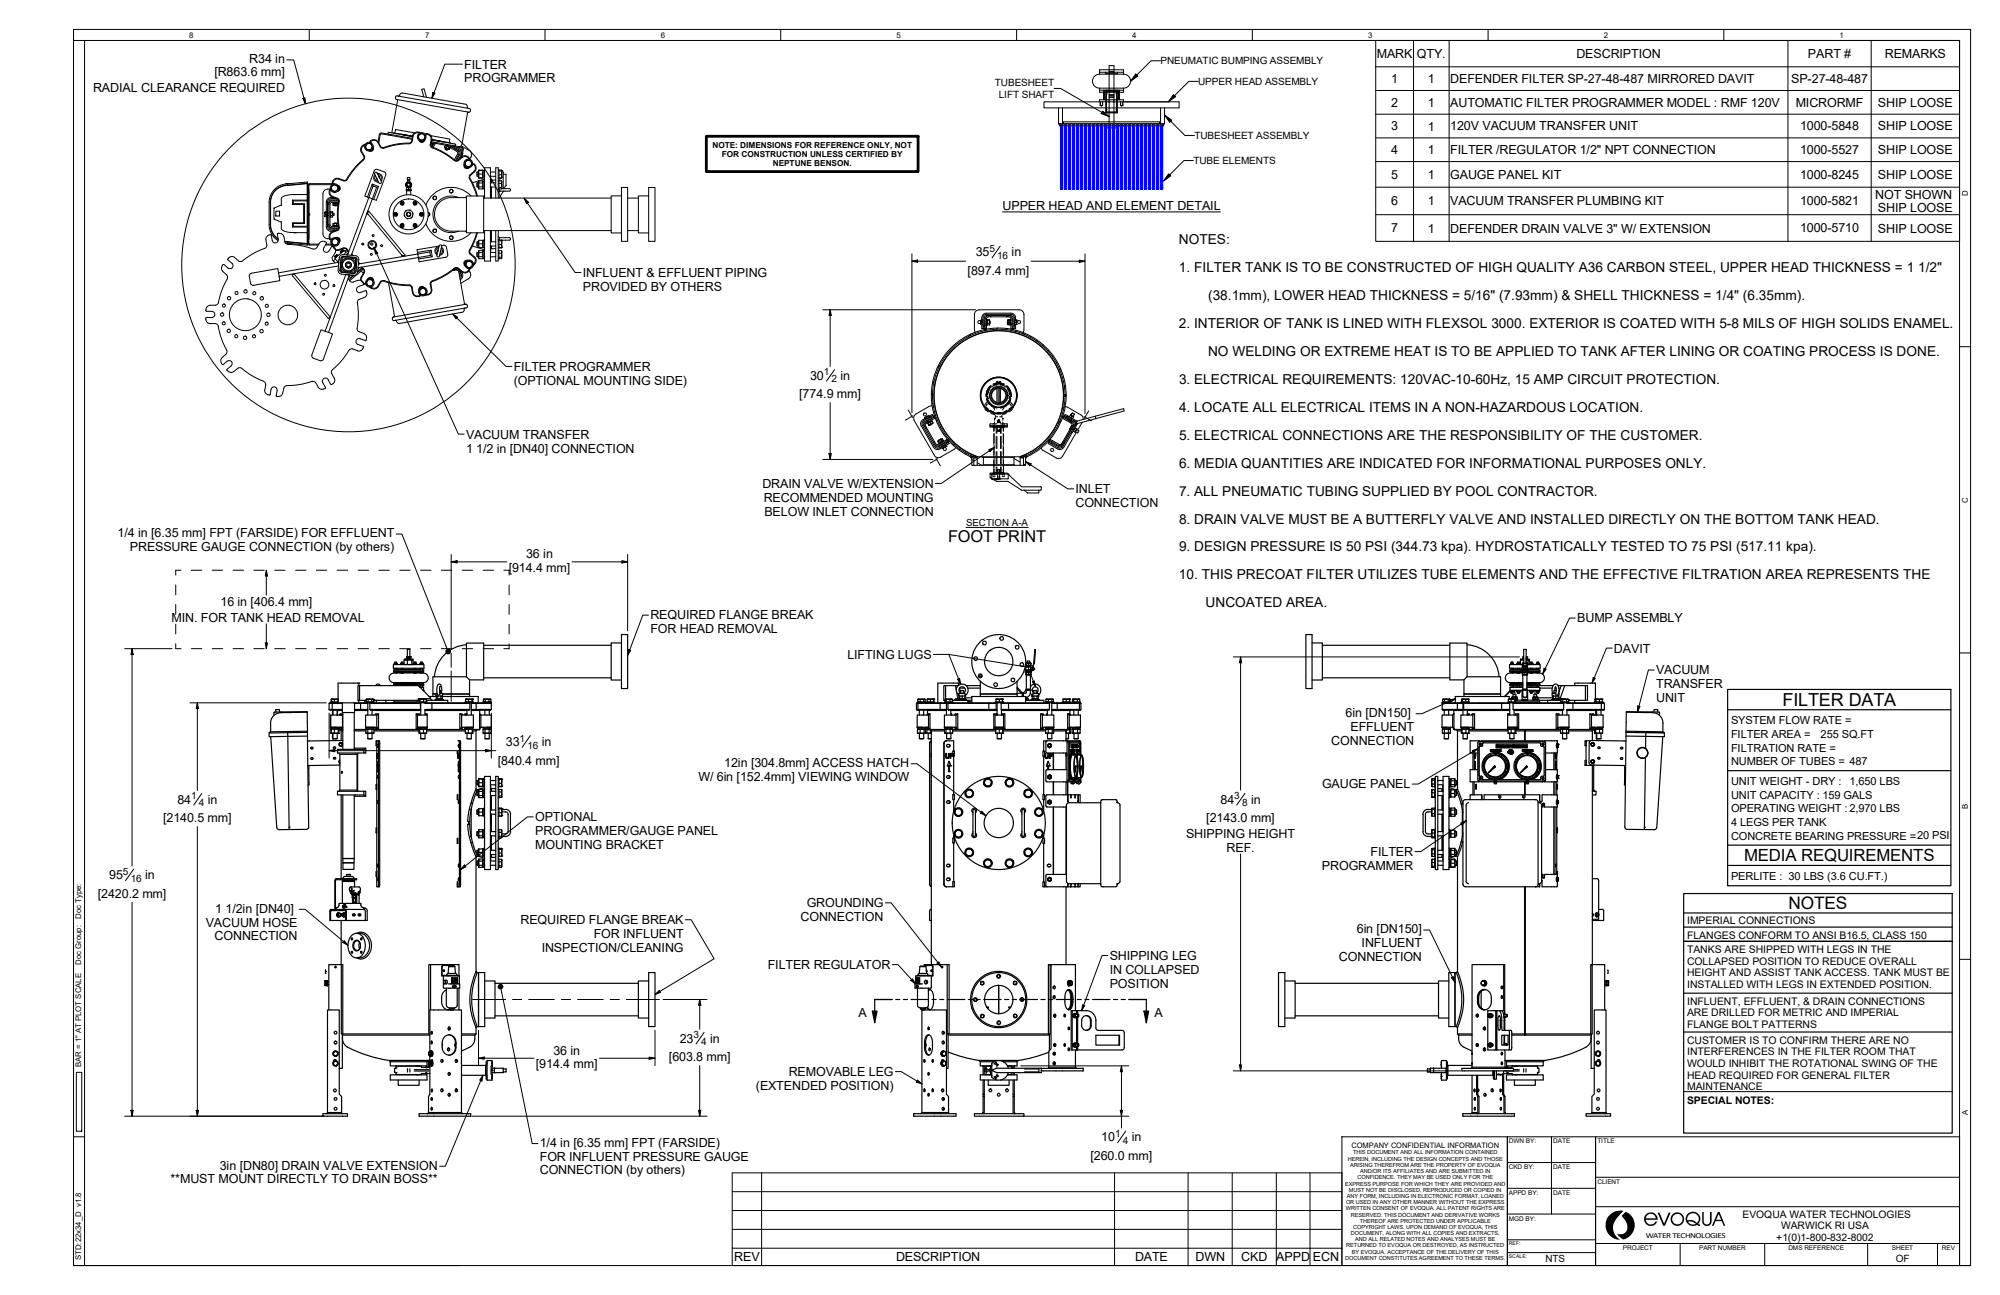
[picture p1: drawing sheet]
<svg xmlns="http://www.w3.org/2000/svg" width="432mm" height="279mm" viewBox="0 0 432 279" stroke-linecap="round" stroke-linejoin="round" font-family="sans-serif">
<defs><g id="words">
<text font-size="3.9" x="384.8" y="152.3">FILTER DATA</text>
<text font-size="3.7" x="386.1" y="196.2">NOTES</text>
<text font-size="3.6" x="376.6" y="185.7">MEDIA REQUIREMENTS</text>
<text font-size="3.5" x="204.7" y="117">FOOT PRINT</text>
<g font-size="3">
<text x="254.5" y="52.6">NOTES:</text>
<text x="254.5" y="58.7">1. FILTER TANK IS TO BE CONSTRUCTED OF HIGH QUALITY A36 CARBON STEEL, UPPER HEAD THICKNESS = 1 1/2&quot;</text>
<text x="260.8" y="64.7">(38.1mm), LOWER HEAD THICKNESS = 5/16&quot; (7.93mm) &amp; SHELL THICKNESS = 1/4&quot; (6.35mm).</text>
<text x="254.5" y="70.7">2. INTERIOR OF TANK IS LINED WITH FLEXSOL 3000. EXTERIOR IS COATED WITH 5-8 MILS OF HIGH SOLIDS ENAMEL.</text>
<text x="260.8" y="76.8">NO WELDING OR EXTREME HEAT IS TO BE APPLIED TO TANK AFTER LINING OR COATING PROCESS IS DONE.</text>
<text x="254.5" y="82.8">3. ELECTRICAL REQUIREMENTS: 120VAC-10-60Hz, 15 AMP CIRCUIT PROTECTION.</text>
<text x="254.5" y="88.8">4. LOCATE ALL ELECTRICAL ITEMS IN A NON-HAZARDOUS LOCATION.</text>
<text x="254.5" y="94.9">5. ELECTRICAL CONNECTIONS ARE THE RESPONSIBILITY OF THE CUSTOMER.</text>
<text x="254.5" y="100.9">6. MEDIA QUANTITIES ARE INDICATED FOR INFORMATIONAL PURPOSES ONLY.</text>
<text x="254.5" y="106.9">7. ALL PNEUMATIC TUBING SUPPLIED BY POOL CONTRACTOR.</text>
<text x="254.5" y="113">8. DRAIN VALVE MUST BE A BUTTERFLY VALVE AND INSTALLED DIRECTLY ON THE BOTTOM TANK HEAD.</text>
<text x="254.5" y="119">9. DESIGN PRESSURE IS 50 PSI (344.73 kpa). HYDROSTATICALLY TESTED TO 75 PSI (517.11 kpa).</text>
<text x="254.5" y="125">10. THIS PRECOAT FILTER UTILIZES TUBE ELEMENTS AND THE EFFECTIVE FILTRATION AREA REPRESENTS THE</text>
<text x="260.3" y="131.1">UNCOATED AREA.</text>
</g>
<g font-size="2.7">
<text x="46.3" y="16.4">[R863.6 mm]</text>
<text x="53.8" y="13.5">R34 in</text>
<text x="100.2" y="14.8">FILTER</text>
<text x="100.2" y="17.8">PROGRAMMER</text>
<text x="297.3" y="12.5">MARK</text>
<text x="300.4" y="17.9">1</text>
<text x="305.9" y="12.5">QTY.</text>
<text x="308.3" y="17.9">1</text>
<text x="313.1" y="17.9">DEFENDER FILTER SP-27-48-487 MIRRORED DAVIT</text>
<text x="340.4" y="12.5">DESCRIPTION</text>
<text x="386.7" y="17.9">SP-27-48-487</text>
<text x="390.3" y="12.5">PART #</text>
<text x="406.9" y="12.5">REMARKS</text>
<text x="20.1" y="19.9">RADIAL CLEARANCE REQUIRED</text>
<text x="300.4" y="23.1">2</text>
<text x="308.3" y="23.1">1</text>
<text x="313.1" y="23">AUTOMATIC FILTER PROGRAMMER MODEL : RMF 120V</text>
<text x="387.7" y="23">MICRORMF</text>
<text x="405.4" y="23">SHIP LOOSE</text>
<text x="300.4" y="28.1">3</text>
<text x="308.3" y="28.2">1</text>
<text x="313.1" y="28.1">120V VACUUM TRANSFER UNIT</text>
<text x="388.7" y="28.1">1000-5848</text>
<text x="405.4" y="28.1">SHIP LOOSE</text>
<text x="300.4" y="33.2">4</text>
<text x="308.3" y="33.3">1</text>
<text x="313.1" y="33.2">FILTER /REGULATOR 1/2&quot; NPT CONNECTION</text>
<text x="388.7" y="33.2">1000-5527</text>
<text x="405.4" y="33.2">SHIP LOOSE</text>
<text x="300.4" y="38.5">5</text>
<text x="308.3" y="38.6">1</text>
<text x="313.1" y="38.6">GAUGE PANEL KIT</text>
<text x="388.7" y="38.5">1000-8245</text>
<text x="405.4" y="38.6">SHIP LOOSE</text>
<text x="216.5" y="45.3">UPPER HEAD AND ELEMENT DETAIL</text>
<text x="300.4" y="44.3">6</text>
<text x="308.3" y="44.3">1</text>
<text x="313.1" y="44.3">VACUUM TRANSFER PLUMBING KIT</text>
<text x="388.7" y="44.3">1000-5821</text>
<text x="404.9" y="42.8">NOT SHOWN</text>
<text x="405.4" y="45.8">SHIP LOOSE</text>
<text x="300.4" y="50.1">7</text>
<text x="308.3" y="50.2">1</text>
<text x="313.1" y="50.2">DEFENDER DRAIN VALVE 3&quot; W/ EXTENSION</text>
<text x="388.7" y="50.1">1000-5710</text>
<text x="405.4" y="50.2">SHIP LOOSE</text>
<text x="125.8" y="59.7">INFLUENT &amp; EFFLUENT PIPING</text>
<text x="208.9" y="59.3">[897.4 mm]</text>
<text x="210.7" y="55.3">35</text>
<text x="218.4" y="55.3">in</text>
<text x="125.8" y="62.7">PROVIDED BY OTHERS</text>
<text x="110.9" y="80">FILTER PROGRAMMER</text>
<text x="110.9" y="83">(OPTIONAL MOUNTING SIDE)</text>
<text x="174.9" y="81.9">30</text>
<text x="181.5" y="81.9">in</text>
<text x="172.6" y="85.9">[774.9 mm]</text>
<text x="100.6" y="94.6">VACUUM TRANSFER</text>
<text x="100.6" y="97.6">1</text>
<text x="102.8" y="97.6">1/2 in [DN40] CONNECTION</text>
<text x="164.6" y="105.3">DRAIN VALVE W/EXTENSION</text>
<text x="232.2" y="106.4">INLET</text>
<text x="164.9" y="108.3">RECOMMENDED MOUNTING</text>
<text x="165" y="111.3">BELOW INLET CONNECTION</text>
<text x="232.2" y="109.4">CONNECTION</text>
<text x="25.4" y="115.9">1/4 in [6.35 mm] FPT (FARSIDE) FOR EFFLUENT</text>
<text x="28" y="118.9">PRESSURE GAUGE CONNECTION (by others)</text>
<text x="109.8" y="123.3">[914.4 mm]</text>
<text x="113.6" y="120.5">36 in</text>
<text x="47.6" y="130.7">16 in [406.4 mm]</text>
<text x="37" y="134.2">MIN. FOR TANK HEAD REMOVAL</text>
<text x="140.4" y="133.6">REQUIRED FLANGE BREAK</text>
<text x="140.4" y="136.6">FOR HEAD REMOVAL</text>
<text x="340.5" y="134.3">BUMP ASSEMBLY</text>
<text x="182.9" y="142.1">LIFTING LUGS</text>
<text x="348.5" y="140.8">DAVIT</text>
<text x="357.5" y="145.5">VACUUM</text>
<text x="357.5" y="148.5">TRANSFER</text>
<text x="290.5" y="154.7">6in [DN150]</text>
<text x="357.5" y="151.5">UNIT</text>
<text x="109.2" y="160.9">33</text>
<text x="117" y="160.9">in</text>
<text x="287.4" y="160.7">CONNECTION</text>
<text x="291.6" y="157.7">EFFLUENT</text>
<text x="107.5" y="165">[840.4 mm]</text>
<text x="156.4" y="165.5">12in [304.8mm] ACCESS HATCH</text>
<text x="38.3" y="173.4">84</text>
<text x="44.9" y="173.4">in</text>
<text x="150.8" y="168.5">W/ 6in [152.4mm] VIEWING WINDOW</text>
<text x="263.5" y="173.4">84</text>
<text x="270.1" y="173.4">in</text>
<text x="285.4" y="170.1">GAUGE PANEL</text>
<text x="35.2" y="177.4">[2140.5 mm]</text>
<text x="115.5" y="177.2">OPTIONAL</text>
<text x="260.4" y="177.4">[2143.0 mm]</text>
<text x="115.5" y="180.2">PROGRAMMER/GAUGE PANEL</text>
<text x="115.5" y="183.2">MOUNTING BRACKET</text>
<text x="256.1" y="180.8">SHIPPING HEIGHT</text>
<text x="264.8" y="183.8">REF.</text>
<text x="295.9" y="184.7">FILTER</text>
<text x="23.6" y="189.7">95</text>
<text x="31.3" y="189.7">in</text>
<text x="285.4" y="187.7">PROGRAMMER</text>
<text x="21.1" y="193.7">[2420.2 mm]</text>
<text x="46.5" y="196.9">1</text>
<text x="48.7" y="196.9">1/2in [DN40]</text>
<text x="174.2" y="195.7">GROUNDING</text>
<text x="44.4" y="199.9">VACUUM HOSE</text>
<text x="46.3" y="202.9">CONNECTION</text>
<text x="112.4" y="199.4">REQUIRED FLANGE BREAK</text>
<text x="128.2" y="202.3">FOR INFLUENT</text>
<text x="172.8" y="198.7">CONNECTION</text>
<text x="292.9" y="201.4">6in [DN150]</text>
<text x="117" y="205.3">INSPECTION/CLEANING</text>
<text x="165.8" y="209.1">FILTER REGULATOR</text>
<text x="239.6" y="207.1">SHIPPING LEG</text>
<text x="289.1" y="207.4">CONNECTION</text>
<text x="294" y="204.3">INFLUENT</text>
<text x="239.6" y="210.1">IN COLLAPSED</text>
<text x="239.6" y="213.1">POSITION</text>
<text x="185.3" y="219.3">A</text>
<text x="249.2" y="219.3">A</text>
<text x="119.5" y="227.6">36 in</text>
<text x="146.7" y="224.9">23</text>
<text x="153.3" y="224.9">in</text>
<text x="115.7" y="230.4">[914.4 mm]</text>
<text x="144.4" y="229">[603.8 mm]</text>
<text x="170.3" y="232.2">REMOVABLE LEG</text>
<text x="163.2" y="235.1">(EXTENDED POSITION)</text>
<text x="116.6" y="247.4">1/4 in [6.35 mm] FPT (FARSIDE)</text>
<text x="116.6" y="250.4">FOR INFLUENT PRESSURE GAUGE</text>
<text x="235.5" y="250.3">[260.0 mm]</text>
<text x="237.8" y="246.3">10</text>
<text x="244.3" y="246.3">in</text>
<text x="36.8" y="255.3">**MUST MOUNT DIRECTLY TO DRAIN BOSS**</text>
<text x="47.5" y="252.3">3in [DN80] DRAIN VALVE EXTENSION</text>
<text x="116.6" y="253.4">CONNECTION (by others)</text>
<text x="158.5" y="272.1">REV</text>
<text x="193.5" y="272.1">DESCRIPTION</text>
<text x="245" y="272.1">DATE</text>
<text x="258.1" y="272.1">DWN</text>
<text x="268" y="272.1">CKD</text>
<text x="275.6" y="272.1">APPD</text>
<text x="283.5" y="272.1">ECN</text>
</g>
<g font-size="2.4">
<text x="373.7" y="156.3">SYSTEM FLOW RATE =</text>
<text x="373.7" y="159.2">FILTER AREA =</text>
<text x="393.1" y="159.2">255 SQ.FT</text>
<text x="373.7" y="165.1">NUMBER OF TUBES = 487</text>
<text x="373.7" y="162.1">FILTRATION RATE =</text>
<text x="373.7" y="169.4">UNIT WEIGHT - DRY :</text>
<text x="373.7" y="172.4">UNIT CAPACITY : 159 GALS</text>
<text x="399.3" y="169.4">1,650 LBS</text>
<text x="373.7" y="175.3">OPERATING WEIGHT :2,970 LBS</text>
<text x="373.7" y="178.2">4 LEGS PER TANK</text>
<text x="373.7" y="181.1">CONCRETE BEARING PRESSURE =20 PSI</text>
<text x="373.7" y="189.9">PERLITE : 30 LBS (3.6 CU.FT.)</text>
</g>
<g font-size="2.3">
<text x="364.2" y="202.5">FLANGES CONFORM TO ANSI B16.5, CLASS 150</text>
<text x="364.2" y="199.4">IMPERIAL CONNECTIONS</text>
<text x="364.2" y="205.6">TANKS ARE SHIPPED WITH LEGS IN THE</text>
<text x="364.2" y="208.1">COLLAPSED POSITION TO REDUCE OVERALL</text>
<text x="364.2" y="210.6">HEIGHT AND ASSIST TANK ACCESS. TANK MUST BE</text>
<text x="364.2" y="213.2">INSTALLED WITH LEGS IN EXTENDED POSITION.</text>
<text x="364.2" y="216.8">INFLUENT, EFFLUENT, &amp; DRAIN CONNECTIONS</text>
<text x="364.2" y="219.3">ARE DRILLED FOR METRIC AND IMPERIAL</text>
<text x="364.2" y="221.8">FLANGE BOLT PATTERNS</text>
<text x="364.2" y="227.7">INTERFERENCES IN THE FILTER ROOM THAT</text>
<text x="364.2" y="225.1">CUSTOMER IS TO CONFIRM THERE ARE NO</text>
<text x="364.2" y="230.2">WOULD INHIBIT THE ROTATIONAL SWING OF THE</text>
<text x="364.2" y="232.7">HEAD REQUIRED FOR GENERAL FILTER</text>
<text x="364.2" y="238.3">SPECIAL NOTES:</text>
<text x="364.2" y="235.2">MAINTENANCE</text>
</g>
<g font-size="2.2">
<text x="250.5" y="13.9">PNEUMATIC BUMPING ASSEMBLY</text>
<text x="214.8" y="18.6">TUBESHEET</text>
<text x="215.6" y="21.1">LIFT SHAFT</text>
<text x="258.7" y="18.3">UPPER HEAD ASSEMBLY</text>
<text x="257.7" y="35.4">TUBE ELEMENTS</text>
<text x="257.9" y="30">TUBESHEET ASSEMBLY</text>
<text x="213.6" y="54.4">5</text>
<text x="215.3" y="55.9">16</text>
<text x="177.9" y="81">1</text>
<text x="179.5" y="82.5">2</text>
<text x="112.2" y="160">1</text>
<text x="113.9" y="161.5">16</text>
<text x="41.2" y="172.5">1</text>
<text x="43" y="174">4</text>
<text x="266.5" y="172.4">3</text>
<text x="268.2" y="174">8</text>
<text x="26.5" y="188.8">5</text>
<text x="28.3" y="190.3">16</text>
<text x="149.7" y="224">3</text>
<text x="151.4" y="225.5">4</text>
<text x="240.8" y="245.3">1</text>
<text x="242.4" y="246.8">4</text>
<text x="376.2" y="262.8">EVOQUA WATER TECHNOLOGIES</text>
<text x="383.5" y="267.7">+1(0)1-800-832-8002</text>
<text x="384.5" y="265.1">WARWICK RI USA</text>
<text x="409.3" y="272.3">OF</text>
</g>
<g font-size="2.1">
<text x="208.6" y="113.5">SECTION A-A</text>
<text x="333.7" y="272.4">NTS</text>
</g>
<g font-size="1.8">
<text x="153.8" y="31.8">NOTE: DIMENSIONS FOR REFERENCE ONLY, NOT</text>
<text x="155.8" y="33.8">FOR CONSTRUCTION UNLESS CERTIFIED BY</text>
<text x="166.8" y="35.8">NEPTUNE BENSON.</text>
</g>
<g font-size="1.7">
<text x="40.9" y="8.1">8</text>
<text x="91.8" y="8.1">7</text>
<text x="142.7" y="8.1">6</text>
<text x="193.5" y="8.1">5</text>
<text x="244.4" y="8.1">4</text>
<text x="295.4" y="8.1">3</text>
<text x="346.3" y="8.1">2</text>
<text x="397.2" y="8.1">1</text>
<text x="424.8" y="42.4" transform="rotate(-90 424.8 42.4)">D</text>
<text x="424.8" y="108.5" transform="rotate(-90 424.8 108.5)">C</text>
<text x="424.8" y="174.5" transform="rotate(-90 424.8 174.5)">B</text>
<text x="17.5" y="198.2" transform="rotate(-90 17.5 198.2)">Doc Type:</text>
<text x="17.5" y="208.1" transform="rotate(-90 17.5 208.1)">Doc Group:</text>
<text x="17.5" y="230.2" transform="rotate(-90 17.5 230.2)">BAR = 1&quot; AT PLOT SCALE</text>
<text x="424.8" y="240.6" transform="rotate(-90 424.8 240.6)">A</text>
<text x="355.3" y="267.2">WATER TECHNOLOGIES</text>
<text x="17.5" y="271.8" transform="rotate(-90 17.5 271.8)">STD:22x34_D v1.8</text>
</g>
<text font-size="1.6" x="291.8" y="247.6">COMPANY CONFIDENTIAL INFORMATION</text>
<g font-size="1.4">
<text x="325.8" y="246.7">DWN BY:</text>
<text x="335.3" y="246.7">DATE</text>
<text x="344.9" y="246.7">TITLE</text>
<text x="325.8" y="252.2">CKD BY:</text>
<text x="325.8" y="257.8">APPD BY:</text>
<text x="335.3" y="252.2">DATE</text>
<text x="335.3" y="257.8">DATE</text>
<text x="344.9" y="255.4">CLIENT</text>
<text x="325.8" y="263.3">MGD BY:</text>
<text x="350.4" y="269.7">PROJECT</text>
<text x="366.8" y="269.7">PART NUMBER</text>
<text x="386.1" y="269.7">DMS REFERENCE</text>
<text x="408.5" y="269.7">SHEET</text>
<text x="419.3" y="269.7">REV</text>
</g>
<g font-size="1.2">
<text x="291" y="250.4">HEREIN, INCLUDING THE DESIGN CONCEPTS AND THOSE</text>
<text x="291.5" y="251.7">ARISING THEREFROM ARE THE PROPERTY OF EVOQUA</text>
<text x="292.1" y="249.1">THIS DOCUMENT AND ALL INFORMATION CONTAINED</text>
<text x="290.4" y="255.8">EXPRESS PURPOSE FOR WHICH THEY ARE PROVIDED AND</text>
<text x="291.2" y="257.1">MUST NOT BE DISCLOSED, REPRODUCED OR COPIED IN</text>
<text x="293.1" y="254.4">CONFIDENCE. THEY MAY BE USED ONLY FOR THE</text>
<text x="293.7" y="253.1">AND/OR ITS AFFILIATES AND ARE SUBMITTED IN</text>
<text x="290.5" y="261.1">WRITTEN CONSENT OF EVOQUA. ALL PATENT RIGHTS ARE</text>
<text x="290.6" y="259.8">OR USED IN ANY OTHER MANNER WITHOUT THE EXPRESS</text>
<text x="290.8" y="258.4">ANY FORM, INCLUDING IN ELECTRONIC FORMAT, LOANED</text>
<text x="291.7" y="262.5">RESERVED. THIS DOCUMENT AND DERIVATIVE WORKS</text>
<text x="293.6" y="263.8">THEREOF ARE PROTECTED UNDER APPLICABLE</text>
<text x="290.7" y="269.1">RETURNED TO EVOQUA OR DESTROYED, AS INSTRUCTED</text>
<text x="291.7" y="266.5">DOCUMENT, ALONG WITH ALL COPIES AND EXTRACTS,</text>
<text x="292.2" y="265.1">COPYRIGHT LAWS. UPON DEMAND OF EVOQUA, THIS</text>
<text x="292.6" y="267.8">AND ALL RELATED NOTES AND ANALYSES MUST BE</text>
<text x="290.4" y="271.8">DOCUMENT CONSTITUTES AGREEMENT TO THESE TERMS.</text>
<text x="291.9" y="270.5">BY EVOQUA. ACCEPTANCE OF THE DELIVERY OF THIS</text>
</g>
<g font-size="1.1">
<text x="325.8" y="268.6">REF:</text>
<text x="325.8" y="271.4">SCALE:</text>
</g>
</g></defs>
<!-- layer: Hatch -->
<g fill="none" stroke="#000" stroke-width=".22">
<path d="M203 78.7l-.6 .6M209.6 72.1l-.6 .6M212.6 71l.1 .1M212.9 71l-.3 .4M213 69.8l-.3 .5M213.9 68.3l-.1 .1M215.4 70.8l-.3 .3M217.5 70.9l-.2 .3M217.6 68.1l-.1 .3M218.5 69.8l-.3 .4M218.5 70.8l.2 .2M219.4 71.3l-.2 .2"/>
<path d="M221.1 71.9l-.2 .2M222.6 72.6l-.2 .2M224 73.4l-.2 .2M225.2 74.4l-.2 .2M226.4 75.5l-.2 .2M227.4 76.8l-.2 .2M228.3 78.1l-.2 .2M229 79.7l-.2 .2M200.2 90.8l.2 .3M201.4 84.8l-.3 .3M201.5 87l-.3 .2M201.6 90l.2 .3"/>
<path d="M201.7 82.3l-.4 .3M201.7 89.9h.1M201.8 88.9l-.2 .2M202.3 90.6l-.1 .2M203 95.6l.2 .3M203.1 92.1l-.2 .2M203.9 93.5l-.2 .2M204.4 94.8l.1 .3M204.7 95l.1 .2M204.9 94.7l-.2 .3M206 95.9l-.2 .2M207.3 96.9l-.2 .2"/>
<path d="M208.6 97.8l-.2 .2M209.7 98.7l.1 .2M209.8 99.2l.4 .2M211 99.8l1 .6M211.9 98.6l.4 .2M218.9 98.9l1.3 .8M221.5 98.6l.1 .1M221.6 98.3l-.2 .1M226.5 95l.1 .1M226.9 95.7v.1M227.3 95.1l-.3 .1M229.1 90.8l-.5 .5"/>
<path d="M229.1 96.4l.1 .2M229.5 89.8l.1 .1M229.6 81.3l-.2 .2M229.6 95.6l-.9 .5M229.6 90.1l-.2 .1M229.9 85.5h.1M230 87.7l-.4 .3M230 83.2l-.2 .2M230.2 85.2l-.1 .1M231.2 90.4l.2 .5M231.2 91l-.2 .2M231.9 91.6l.1 .3"/>
<path d="M221 100.1l.4 .3"/>
</g>
<!-- layer: Visible (ANSI) -->
<g fill="none" stroke="#000" stroke-width=".25">
<path d="M100.7 138.7h3.7v8h-3l-.7-.7zM100.7 139.1a7.4 7.4 0 0 0-6.9 6.9M132 139.2h-27.6M134.2 136.9h1.3v11.7h-1.3zM134.2 138.7h-2.2v8h2.2M281.9 136.9h1.4v11.7h-1.4zM283.3 138.7h2.2v8h-2.2M313 139.2h-27.5M313 138.7h3.7v7.3l-.6 .7h-3.1zM316.7 139.1a7.4 7.4 0 0 1 6.9 6.9M58.1 158.1v.8h4l.3 19.6M58.5 158.9l1.3 19.6"/>
<path d="M60.4 153.6l-.1-.5h-.8l.1 .5M60.6 153.8a2.24 2.24 0 0 0-2.2 2.2l.1 1.9M60.7 153.6h-1.5l-.1 .7M60.7 153.6l5.6-.1v.2M60.7 153.6v.1M60.7 153.7h-.1M62.1 158.1v.8l4.3-.1M62.1 157.8v.3M63.9 153.6v.1M66.3 153.7h-5.6M66.3 153.7l.1 4.1M66.4 157.8l-8 .1-.3 .2h4"/>
<path d="M66.4 157.8v2.1M66.4 158l-4.3 .1M71.1 151.8v1.3M71.1 153.1l.1 .1h2.7M71.3 156.9l.1 .2M71.3 156.9h2.6M71.4 151.6l-.3 .2M71.4 151.5l-.1 .1M71.4 154.3l-.1 2.6M71.5 157.1l.1 .2M71.5 157.3h.1M71.5 157.4v.7"/>
<path d="M71.6 150.8h.1M71.6 150.8l1.4 .1M71.6 151.5h.1M71.6 157.3l1.6 .1-.1 .8h-1.5M71.6 157.3h-.2v.8l.2 .1M71.6 150.9v.6h.6M71.6 157.3h.1M71.6 158.2h-.1M71.6 158.2h.1M71.7 151.5h.1M71.8 153.2v1.1M71.8 158.2v1.2"/>
<path d="M71.8 159.4h.1M71.8 151.6l-.1 .2v1.3l.1 .1M71.8 151.6h-.4M71.9 153.2v1.1M71.9 158.2v1.2h.9M72.2 150.9l-.7-.1 .1 .7M72.2 150.9v.6h.8M72.2 157.4v.7M72.8 158.2v1.2M72.8 159.4h-1M72.9 153.3l-.1 1M72.9 153.3v1"/>
<path d="M73 150.9h-.8M73 150.9v.6M73 151.6h-1.2M73 151.5h-1.6v.1M73 157.4v.7M73.1 157.1v.2h-1.5v-.2M73.1 157.3h.1M73.1 158.2h-1.5M73.1 158.2h.1M73.4 157.4l.3 .3h.3M73.7 157.7v2.1M73.7 154l-.4 .3"/>
<path d="M73.7 154.3v-.3l-.3 .3M73.7 156.9v.3l-.3-.3M73.8 156.9l.2 .2M73.9 151.8h-2.8M73.9 153.1h-2.8M73.9 153.3h-1M73.9 154.3v2.6M73.9 156.9h.1M73.9 154.3h-2.5v2.8h1.9v-.2l.2 .3h.2M74 159.8l-7.6 .1 .1 5.3M74 153.7v8M74 157.4h-.8"/>
<path d="M74 154.1l-.2 .2M74 154.2l-.1 .1M76.5 153.7v8M76.5 151.6v2.1h-2.6v-2.1M77.5 147.4h-4.5v4.2h5.9M77.5 147.4h.1M77.5 147.4v.5M77.5 151.1v.5M77.6 147.9h12.7l2.6 2.7v.1M77.6 151.1v-3.2h-.3v3.2h1.8M78 151.6l-.2 .2v1.3l.2 .1M78 153.2h-1.5"/>
<path d="M78.8 151.1v.5M78.8 151.5l-.1 .1M78.9 156.9h2.4M79 157.4h-2.5M79 157.4v.7M79 157.7h-2.5M79.1 150.9v.6h1.2M79.1 157.1v.2M79.1 157.3h.1M79.1 157.3l-.1 .1M79.2 151.5h.1M79.4 151.8h-2.9"/>
<path d="M79.4 153.1h-2.9M79.4 153.2h-1.4M79.4 151.6v2.7M79.4 153.3h-2.9M79.4 157.4v.7M79.4 158.2v1.2M79.5 150.9v.6M79.8 151.8v1.3M79.8 153.1l.2 .1h10.8M80 151.6l-.2 .2M80 151.6h-1.1M80.3 150.9h-1.2"/>
<path d="M80.3 157.4v.7M80.3 153.2v1.1M80.3 158.2v1.2M80.3 159.4h-.9M80.5 151.5h.1M80.6 157.3l.1 .1M80.6 157.1v.2h-1.5M80.7 150.9h-.4M80.7 150.9h.1M80.7 150.9v.6h-.2h-.2v-.6M80.7 150.9h-1.6M80.7 157.4h-1.7"/>
<path d="M80.7 157.4v.7M80.7 158.1h-1.7M80.8 151.6v-.1h-1.9v.1M80.8 156.9v.2h-1.9v-.2M81 154.3l.1-.3h.6v3.2h-.6l-.1-.3M81.2 159.8h.2v1.1h-.2zM81.2 151.1v.5M81.3 154.3v2.6M81.3 156.9l.4 .3M81.3 154.3h-2.4v2.6M81.4 159.8h.5l.1 .3v30.9l-.1 .3h-.3M81.6 159.8v31.5"/>
<path d="M81.7 154l-.4 .3M82.1 147.9a.57 .57 0 0 0-.5-.3 .57 .57 0 0 0-.5 .3M83.3 151.1v.5M84.9 143.4h6.6v.8h-6.6zM85 147.7v.2M85 144.8v.1M85 144.9h6.4l-.1 .1M85 144.9l.2 .1M85 147.6v.1M85 145.2a1.03 1.03 0 0 0-1 1.1 1.03 1.03 0 0 0 1 1M85.1 151.1v.4h4.9h-4.9v.1M85.1 145.1h.1"/>
<path d="M85.2 143.1h.5v.2h-.5zM85.2 145.1l.3 .1M85.3 143.1h-.1M85.3 144.2v.3M85.4 143.1v.2M85.5 147.3l-.4 .1M85.6 147.3h.1M85.6 143.1h.1M85.6 143.1h-.3M85.6 143.1v-.3h-.3v.3M85.6 144.2v.3M85.7 144.5h-.1"/>
<path d="M85.7 144.2v.3h1M85.8 145.1l-.2 .1M85.9 143.4h-.9M86.5 143.1h.6v.2h-.6zM86.5 145.2h.4M86.7 143.1h-.2M86.7 144.2v.3M86.8 143.1v.2M86.9 147.3l.1 .1M86.9 147.3l.2 .1M86.9 147.3l-.4 .1M87 143.1h-.3"/>
<path d="M87 143.1h.1M87 143.1v-.3h-.3v.3M87 144.2v.3M87 145.2h-.1M87.1 145.2h-.6M87.1 145.2h-.2M87.1 147.4h-.6M87.3 142.2h1.9v.2h-1.9zM87.4 142.4h-.2h1.9l.1 .9h-2v-.9M87.4 143.4h-1M87.7 142.1v.1v-.1h1v.1M87.8 141.7v.1"/>
<path d="M87.8 141.7h.1M87.8 142v.1M87.9 141.7l-.1 .1M87.9 142.4v.9M87.9 140.1v1.6M88.1 141.8v.2h-.2h-.1v-.2M88.5 140.1v.1M88.5 140.1l-.6 .1M88.5 140.1v1.6M88.5 141.8v.2M88.6 141.7h.1M88.6 141.7h-.7"/>
<path d="M88.6 141.7h-.8M88.6 142v.1M88.6 141.8h.1M88.6 141.8v.2h-.5M88.9 142.4v.9M89.1 142.4h.1M89.1 143.4h.1M89.3 143.1h.6v.2h-.6zM89.4 144.2v.3M89.4 144.5h-2.4M89.6 147.3l.3 .1h-.4M89.6 143.1v.2"/>
<path d="M89.8 143.1h-.5M89.8 143.1h.1M89.8 143.1v-.3h-.4v.3M89.8 144.2v.3M89.9 154l.2 .3M89.9 145.2h-.4M89.9 145.2h-.5h.2M89.9 145.2h-.5M89.9 147.4h.1M89.9 147.4h-.5M90 151.1v.5M90 143.4h-.8"/>
<path d="M90.1 154.3v2.6M90.1 156.9l-.2 .3M90.1 154.3h2.1v2.6M90.3 150.7l.1 .4zM90.3 150.7h2.6l.4 .4M90.4 148h.3v.3h.7M90.5 157.4h-9.8M90.5 157.7h-9.8M90.5 151.1h-9.8M90.5 157.3h.1M90.5 158.2h.1M90.5 151.1v.4"/>
<path d="M90.5 154.3v-.3h-.6v3.2h.6v-.1v.2h.2M90.6 150.8l1.4 .1M90.6 151.6h-10.6M90.6 151.6l.2 .2v1.3l-.2 .1M90.6 150.8v.7M90.6 150.8h.1M90.6 151.5h.1M90.6 151.6h10.7M90.6 157.4v.7M90.6 145.1l.3 .1M90.7 150.9v.6M90.7 157.1v.2"/>
<path d="M90.7 143.1h.6v.2h-.6zM90.7 144.2v.3h-.9M90.7 157.3h.1M90.8 148v.3M90.8 151.8h-11M90.8 153.1h-11M90.8 144.2v.3M90.8 153.3h-10.5M90.8 151.6v2.7M90.8 158.2v1.2M90.9 147.3h-.2M90.9 143.1h-.2"/>
<path d="M90.9 147.3l.4 .1M91 143.1v.2M91.1 145.2h.1M91.2 143.1h-.3M91.2 143.1h.1M91.2 143.1v-.3h-.4v.3M91.2 144.2v.3M91.2 148v.3M91.3 147.4l.1 .2h-6.4M91.3 145.1l-.4 .1M91.3 145.1h-6.1M91.3 147.4h-6.1l-.2 .2"/>
<path d="M91.3 145.1h.1M91.4 148.9h-.1M91.4 148.3v.6M91.4 148.9v.1M91.4 145.2h-6.4M91.4 147.3h-6.4M91.4 145.2a1.03 1.03 0 0 1 1.1 1.1 1.03 1.03 0 0 1-1.1 1M91.4 147.6l.1 .1M91.4 143.4h-.8M91.4 149h.1M91.4 150.9v.6M91.4 157.4v.7"/>
<path d="M91.5 144.8l-.1 .1M91.5 147.7v.3h-1.1M91.5 144.8h-6.5M91.5 144.8v-.3h-6.5v.3M91.5 147.7h-6.5M91.8 151.6v.1M91.8 153.1v1.2M91.8 158.2v1.2M91.8 159.4h-1M92 151.5h.1M92 151.1h4.7v.5M92 150.9v.6h-1.4"/>
<path d="M92.1 157.3h-1.6v.8l1.6 .1h-1.6M92.1 157.3h-1.4M92.1 157.4v.7M92.2 154h-.4M92.2 154v.3M92.2 154l-.2 .3M92.2 157.1v.1M92.2 157.2h-.1M92.2 157.2l-.1-.1v.2M92.2 151.6v-.1h-1.8v.1M92.2 156.9v.2h-1.8v-.2M92.2 156.9h-2.1"/>
<path d="M93.1 151.6l.1 .2v1.3l-.1 .1M93.1 153.2h-1.3M94.2 150.2v.5M94.2 150.7l.1 .1M94.2 150.3h-1.6M94.4 149.6h-.3M94.6 150.2l-.1 .5M94.9 149h.3v.5M95 148.1l-.1 1.3a.35 .35 0 0 1-.2 .6 .35 .35 0 0 1-.3-.5v-1.3a.5 .5 0 0 1 .5-.6 .5 .5 0 0 1 .4 .7v1.3M95.2 149h-.3M95.2 150.2v.5M95.2 149.5h-.2"/>
<path d="M95.2 149.5l.4 .1M95.2 150.2h-.1M95.4 150.9v-.1h-1.1v.1M95.5 150.2v.5M95.5 150.7h-1.3M95.5 150.7l-.1 .1M95.5 150.3h7.7v1.3M95.6 149.6v.6h-1.5v-.6M95.6 149.6h-.6M95.8 151.1v-.2h-1.9v.2M98.8 159.8h.5l.1 .4v30.8l-.1 .3h-.6v-1.1h.2v1.1M99.1 159.8v31.5"/>
<path d="M99.3 154l.4 .3M99.7 154.3v2.6M99.7 156.9l-.4 .3M99.7 154.3h2.5v2.6M99.9 154.3l-.2-.3h-.4v3.2h.4l.2-.3M100.4 157.1v.1l.1-.1v.2h.7M100.5 157.4h-8.4M100.5 157.4v.7M100.5 157.7h-8.4M100.5 157.3h.1M100.5 158.2h.1M100.5 157.2h-.1"/>
<path d="M100.6 150.8h.1M100.6 151.5h.1M100.6 154.3l-.2-.3v.3M100.7 146h-7.2v3.7h.6h-.6v.6M100.8 153.3h-9M100.8 153.2v1.1M100.8 158.2h-.3M100.8 154h-.4M100.8 158.2v1.2M101.1 157.1l.1 .2M101.1 157.4v.7M101.2 150.9v.6"/>
<path d="M101.2 157.3h.1M101.2 157.1v.2zM101.3 151.6l.1 .2M101.4 146.7v3.6M101.4 149.7h-5.8M101.4 151.8h-9.7M101.4 151.8v1.3M101.4 153.1l-.1 .1h-8.2M101.4 153.1h-9.7M101.8 151.6v2.7M101.8 158.2v1.2M101.8 159.4h-1"/>
<path d="M101.9 150.9v.6M101.9 157.4v.7M102 150.8h.1M102 150.8v.7h-1.5v-.6M102 150.8h-1.4M102 151.5h.1M102 157.1v.2M102 157.3v.9M102 157.3h-1.5M102 158.2h-1.5M102 158.2h-1.2M102.1 157.3h-.9"/>
<path d="M102.1 158.2h-.1M102.2 151.6v-.1h-1.8v.1M102.2 151.6h-.9M102.2 156.9v.2h-1.8v-.2M102.2 156.9h-2.5M102.7 151.6l.1 .2v1.3l-.1 .1M102.7 153.2h-.9M102.8 157.7v12.5M103 157.4l-.2 .3h-.7M103.5 153.2l.1 .1M103.5 154l.3 .3h2.3v2.6M103.6 153.3h-1.8"/>
<path d="M103.6 153.3v.7M103.6 157.2v.2M103.6 157.4h-1.5M103.6 154l.2 .3v2.6M103.6 154v3.2M103.8 156.9l-.2 .3M103.8 156.9l-.3 .3M104.3 157.4v.7M104.4 157.1v.2h1.2M104.4 157.3l-.1 .1M104.5 151.5h.1M104.7 153.2v1.1"/>
<path d="M104.7 157.4v.7M104.7 158.2v1.2M105.5 157.1l.1 .2M105.6 150.9v.6M105.6 157.1v.2M105.6 157.3h.1M105.6 157.4v.7M105.6 153.2v1.1M105.6 158.2v1.2M105.6 159.4h-.9M105.9 151.5h.1M105.9 151.6h-3.7"/>
<path d="M105.9 151.6l.2 .2M105.9 151.6h.2v-.1h-1.9v.1M105.9 157.3l.1 .1v.7M105.9 150.9h-1.5M105.9 150.9l-1.4-.1-.1 .7h.4v-.6M105.9 157.1v.2h-.3M106 150.9v.6h-1.2M106 157.4h-1.7M106 158.1h-1.7M106.1 151.8h-4.3M106.1 151.8v1.3M106.1 153.1l-.2 .1h-3.2"/>
<path d="M106.1 153.1h-4.3M106.1 156.9v.2h-1.9v-.2M106.1 156.9h-2.3M132 146.2h-27.6M197.9 151.8v1.3M197.9 153.1l.1 .1h5.1M198 156.9h2.5M198.1 157.4v.7M198.2 150.9v.6h.5M198.2 157.3l-.1 .1h1.7v.7l-1.7 .1h1.7M198.2 151.5h.1M198.3 151.6l-.1 .2v1.3l.1 .1"/>
<path d="M198.3 151.6l-.4 .2M198.5 153.2v1.1M198.5 158.2v1.2M198.7 150.9v.6h.8M198.7 157.4v.7M199.4 153.2v1.1M199.4 158.2v1.2M199.4 159.4h-.9M199.5 150.9h-.8M199.5 150.9h.2v.6h-.2zM199.5 157.4v.7M199.6 151.5h.1"/>
<path d="M199.7 150.9h-1.5h.5M199.7 157.3h.1M199.7 157.1v.2h-1.5v-.2M199.9 151.6v-.1h-1.9v.1M199.9 156.9v.2h-1.9v-.2M200 156.9v.2h.2v.3M200.1 156.9l.3 .3M200.1 157.1v.2h.1M200.1 157.3h.1M200.1 157.4v.7M200.1 158.1l1 .1zM200.1 158.2h.1"/>
<path d="M200.2 156.9l.2 .3v-.2M200.2 150.8v.1M200.2 150.8h.1M200.2 150.9v.6h.7M200.2 151.5h.1M200.2 153.3v.8M200.2 157.4h3.8M200.3 153.2l-.1 .1M200.4 154.3l.4-.3v3.2l-.4-.3M200.4 158.2v1.2M200.4 159.4h.7M200.4 154l-.3 .3"/>
<path d="M200.4 154.2v-.2l-.2 .3M200.5 154.3v2.6M200.5 156.9l.3 .3M200.5 154.3h-2.5v2.6M200.8 154l-.3 .3M200.8 157.4l.3 .3M200.9 150.9h-.7M200.9 150.9v.6h.7M200.9 157.5v.6M200.9 159.9h.2l-.3 .4v30.6l.3 .4-.4-.5v-30.4zM201.1 157.7v50.4M201.1 159.4h-.7"/>
<path d="M201.6 150.8l-.7 .1M201.6 150.8v.1M201.6 150.8h.1M201.6 150.8h-1.4M201.6 150.9v.6v-.6M201.6 151.5h.1M201.8 151.6v-.1h-1.8v.1M203.1 151.6l-.1 .2v1.3l.1 .1M203.9 151.6h-5.6M203.9 156.9h2.5M204 157.7h-2.9M204 157.4h-3.8"/>
<path d="M204.1 157.3h-.1M204.1 150.8v.1M204.1 151.5h.1M204.2 150.8v-2.9h-.4v3.2h.2M204.2 147.9h2.1l.1 .9M204.2 157.4v.7M204.3 150.9v.6M204.3 151.6v2.7M204.3 151.8h-6.4M204.3 153.1h-6.4M204.3 153.2h-1.2M204.3 153.3h-4.1"/>
<path d="M204.3 159.8l-.2 .1-.3 .4v30.6l.2 .3 .3 .1M204.3 159.8l-.3 .2-.2 .4v30.4l.3 .5h1.6M204.3 159.8h1.6v2.3M204.4 158.2v1.2M204.7 151.8v1.3M204.7 153.1l.1 .1h10.1M204.7 153.1h8.8l.1 .1M204.8 151.6h-.9M204.8 151.6l-.1 .2M205.1 150.9h-1.1v.6h1.1M205.1 157.4v.7M205.3 153.2v1l.2-.2v.3"/>
<path d="M205.3 158.2v1.2M205.3 159.4h-.9M205.5 154h-.2M205.5 150.8h-1.4M205.5 150.8v.1M205.5 151.5h.1M205.5 150.9h.1M205.6 157.3l.1 .1-1.7-.1v.8l1.7 .1h-1.7M205.6 150.9h-.5M205.6 150.9v.6h-.5v-.6M205.6 151.1h3.4v.5M205.6 157.1v.2h-1.5v-.2"/>
<path d="M205.7 157.4v.7M205.7 151.6v-.1h-1.8v.1M205.7 156.9v.2h-1.8v-.2M206.1 154.3l.1-.3h.6v3.2h-.6l-.1-.3M206.4 154.3v2.6M206.4 156.9l.4 .3M206.4 154.3h-2.5v2.6M206.6 149.4l.2 1.2M206.8 150.6l-.3 .5M206.8 154l-.4 .3M206.9 147.9h-.6M206.9 147.4h.1"/>
<path d="M206.9 147.4h-4.4v4.2M206.9 147.4v.5M207.2 150.2v.5v-.5M207.2 150.6h-.4M207.2 150.8h.1M207.2 150.2h.1M207.4 149.5l-.4 .1v.6h1.5v-.2M207.4 149.5l-.4-.5a.72 .72 0 0 1 .5-.8 .72 .72 0 0 1 .9 .4 .72 .72 0 0 1-.3 .9l.2 .1 .1 .4a1.3 1.3 0 0 0 .3-2 1.3 1.3 0 0 0-2 0 1.3 1.3 0 0 0 .3 2M207.4 149h.7v.5h-.7zM207.7 150.2v.5M207.8 150.2h-.1M208.1 149h-.7"/>
<path d="M208.3 148.5h-1.1l.2 1M208.3 149.6h-1.3M208.3 150.2v.7M208.3 150.8h-1.1v.1M208.3 150.8l-2-.1-.3 .4M208.3 150.8h.1M208.7 151.1v-.2h-1.9v.2M209 151.5h.1M209.2 151.1v.4h.6h-.8M209.2 151.5h-.2M209.8 150.6h-1.5M209.8 151.1h-.8"/>
<path d="M209.8 151.6v-1.3h11.6v1.3M211.6 147.9h-3M211.6 148.5h-2.7M211.6 147v2.7h8h-8v.6M211.8 145.4l-.4 .7M212 146h-.4v.2M212 145.6v.4M213.6 151.6l-.1 .2v1.3h1.6l-.2 .1M214.6 154l.2 .3M214.8 156.9l-.2 .3M214.8 156.9h1.9M214.8 156.9v-2.6h1.9v2.6"/>
<path d="M214.9 151.6h-10.1M214.9 151.6l.2 .2v1.3h.2M215 157.7h-9.3M215 157.1l.1 .2M215 157.3l1.5 .1M215 157.3h.1M215 157.4v.7M215 158.2h.1M215 157.4h-9.3M215 150.8l1.4 .1M215 150.8h.1M215 150.9v.6"/>
<path d="M215 151.5h.1M215.1 157.1v.2M215.1 157.3h.1M215.2 154h-.6v3.2h.4M215.2 154.3v-.3v.3M215.3 151.6v2.7M215.3 151.8h-10.6M215.3 153.2h-.4M215.3 153.3h-10M215.3 158.2v1.2M215.7 150.9v.6M215.7 157.4v.7"/>
<path d="M216.2 151.8v1.3M216.2 151.6v.1M216.2 153.2v1.1M216.2 158.2v1.2M216.2 159.4h-.9M216.3 154v.3v-.3h.6v3.2h-.4M216.3 151.6l-.1 .2M216.3 153.2h-.1M216.4 150.8v.1M216.4 150.8h.1M216.4 150.8h-1.4M216.4 150.9v.6v-.6"/>
<path d="M216.4 151.5h.1M216.4 151.5h-1.4M216.5 157.3h.1M216.5 157.4v.7v-.7M216.5 158.1l-1.5 .1M216.5 158.2h-1.5M216.5 158.2h.1M216.5 157.1v.2h-1.4M216.7 156.9l.2 .3M216.7 151.6v-.1h-1.9v.1M216.7 156.9v.2h-1.9v-.2M216.9 154l-.2 .3"/>
<path d="M217.6 151.6l.1 .2v1.3h8.9M217.6 153.2l.1-.1h-1.5l.1 .1M219.6 148.3l1.2 1.3-.1 .7M219.6 148.6l.9 1M219.6 147v3.3M219.6 149.6h1.1M220.9 149.5h-.1v.8M220.9 149.5v.8M221.4 150.6h.3v.1M221.4 151.1h4v.5M221.4 144.6v.2M221.5 150.6l.1 .5"/>
<path d="M221.5 143.1v.5M221.5 143.6h.1M221.5 144.6h-.1M221.5 145.1v.4M221.5 148.9l-.6 .6M221.5 148.7h1.1v.2h-1.1zM221.5 143.6v.2M221.5 143.8v.8M221.5 145.1h.1M221.6 148.9l-.1 .6-.6 .1M221.6 148.7h.9M221.6 145.6v3.1"/>
<path d="M221.6 145.6h.9M221.6 145.6h.1M221.6 150.4l.1 .2M221.6 143.1h-.1M221.6 143.1v.5M221.6 143.6h-.1M221.6 145.1v.4M221.6 145.5h-.1M221.7 150.7h-.3M221.7 150.7l.5 .4M221.8 150.8l.2 .1M221.9 150.8l.2 .2"/>
<path d="M222 143.1h-.4M222 143.1v.5M222 143.6h-.4M222 145.1v.4M222 145.5h-.4M222.3 143v-.4h-.6v.4M222.4 143.1h-.4M222.4 143.1v.5M222.4 143.6h-.4M222.4 145.1v.4M222.4 145.5h-.4M222.4 145.5l.1 .1"/>
<path d="M222.4 143.8l.1 .1M222.4 143.8l.1-.1 .1 .2v.7M222.4 143.8h-.9M222.5 148.2a1.26 1.26 0 0 1 1.9-.2 1.26 1.26 0 0 1-.2 2M222.5 143.1h-.9M222.5 148.9a1.18 1.18 0 0 1-1.1 1.6M222.5 145.6v3.1M222.5 143.1h.1M222.5 143.1h-.1M222.5 143.6v.1M222.5 143.9v.7M222.5 143.9h-1"/>
<path d="M222.5 144.6h-1M222.5 144.6h.1M222.5 145.1h.1M222.6 144.6h-1.2M222.6 143.1v.5M222.6 143.1h-1.1M222.6 143.6h-.2M222.6 143.6h-1.1M222.6 145.1h-1.1M222.6 145.1v.4M222.6 145.5l-.1 .1M222.6 145.5h-1.1"/>
<path d="M222.6 144.6v.2M222.6 144.8l.1 .3h-1.3v-.3M222.6 144.8h-1.2M222.7 144.8h-1.3M222.7 144.7l.3-.2zM222.9 150.2h.1M222.9 150.2v.5M222.9 150.7v.1M223 144.1h-.4M223 144.4l.4 .1v-.3h-.2v.4h-.2v-.9l.3-.6-.3 .6v.8l-.4 .1M223 144.1h.2l-.2 .1M223.2 149.5v-.5h.6v.5"/>
<path d="M223.2 143.1h.1M223.2 143v.1M223.2 150.2v.5M223.3 143.1h.1M223.3 150.2h-.1M223.4 140.1l-.2 3M223.5 140.2h.1M223.6 140.1l-.1 .1M223.6 140.2l-.3 2.9M223.8 150.2l.1 .5M223.8 149h-.6M223.8 149.5l.3-.5v-.4l-.4-.4h-.3l-.5 .5v.6l.3 .2-.3 .5-.4-.4"/>
<path d="M223.8 149.5l.4 .1v.6h-1.4v-.2M223.8 149.5h-.6M224.1 150.9v-.1h-1.2v.1M224.1 150.2h.1M224.1 150.7v.1M224.2 150.2l-.1 .6-1.2-.1M224.2 149.6h-1.2M224.4 151.1v-.2h-1.8v.2M224.7 154l.3 .3M225 154.3v2.6M225 156.9l-.3 .3M225 156.9h2.5"/>
<path d="M225 154.3h2.5v2.6M225.4 154.3l-.2-.3h-.5v3.2h.5l.2-.3M225.7 157.7h-9.2M225.7 157.4v.7M225.7 157.4h-9.2M225.8 158.2h1.5M225.8 158.2h.1M225.8 157.1v.2h.5M225.9 150.8v.1M225.9 151.5h.1M226.1 159.8l-.3 .2v2.3l.2 .2h4.4M226.1 159.8h-.8v2.3"/>
<path d="M226.1 154h-.1M226.1 153.2v1l-.1-.2v.3M226.1 153.3h-9.9M226.2 158.2v1.2M226.3 157.1v.2M226.3 157.4v.7M226.3 150.9v.6M226.3 157.3h.1M226.4 157.1v.2M226.4 151.6h-11.5M226.4 151.6l.2 .2M226.6 151.8h-10.4"/>
<path d="M226.6 151.8v1.3M226.6 153.1l-.2 .1h-10.1M227.1 151.6v2.7M227.1 158.2v1.2M227.1 159.4h-.9M227.1 150.9v.6M227.2 157.4v.7M227.3 150.8l.1 .1v.6h-1.6v-.6M227.3 150.8l-1.4 .1M227.3 150.8h-1.4M227.3 150.8l.1 .1M227.3 151.5h.1"/>
<path d="M227.3 157.3l.2 .1v.7l-.2 .1M227.3 157.3l-1.6 .1 .1-.1M227.4 157.3h.1M227.4 158.2h-1.6M227.4 157.1v.2h-1.1M227.4 158.2h.1M227.5 151.6v-.1h-1.8v.1M227.5 151.6h-1.1M227.5 156.9v.2h-1.8v-.2M228.1 151.6h-.6M228.1 151.6l.2 .2v1.3l-.2 .1M228.1 153.2h-1"/>
<path d="M229.5 150.8v.1M229.5 150.8h.1M229.5 151.5h.1M230.2 157.7h-2.7M230.2 157.7v2.1M230.2 150.9v.6h-.7v-.6M230.2 157.7v.4M230.4 159.8l.1 .2M230.4 159.8h-4.3M230.4 159.8v.2M230.4 157.4l-.2 .3M230.5 154l.4 .3"/>
<path d="M230.7 158.2v1.2M230.7 159.4h-.5M230.9 154l.2 .3-.2-.3v.2M230.9 154.3v2.6M230.9 156.9l-.4 .3M230.9 156.9h2.4M230.9 154.3h2.4v2.6M230.9 154.3l-.4-.3v3.2l.4-.3M230.9 150.8v.1M230.9 150.8h.1M230.9 150.8l-1.4 .1M230.9 150.8h-1.4"/>
<path d="M230.9 151.5v-.6v.6h-.7M230.9 151.5h.1M230.9 153.2l.1 .1M231 157.1v.3M231 157.4h.1M231 157.3h.1M231 157.4v.7v-.7M231 158.1l-.8 .1h.8M231 158.2h.1M231 153.3h-3.9M231 153.3v.8M231 157.4h-3.5"/>
<path d="M231.1 156.9l-.2 .3v-.2M231.1 156.9l-.2 .3M231.1 151.6v-.1h-1.8v.1M231.1 156.9l-.1 .2M231.6 157.1v.2h1M231.6 157.3h-.1M231.6 150.8l1.5 .1zM231.6 150.8v.1M231.6 151.5h.1M231.7 150.8l-.1 .1v.6h.2v-.6M231.7 157.4v.7M231.8 153.2v1.1"/>
<path d="M231.9 158.2v1.2M232.6 150.9v.6M232.6 157.4v.7M232.7 157.3l-.1-.2v.2M232.8 153.2v1.1M232.8 158.2v1.2M232.8 159.4h-.9M232.9 159.8v.2M232.9 159.8h-2.4M232.9 159.8h.3v.2M232.9 151.6h-4.8M232.9 151.6h.4v-.1h-1.9v.1"/>
<path d="M232.9 151.6l.1 .2v1.3l-.1 .1M233 151.5h.1M233.1 157.3l.1 .1-1.7-.1v.8l1.7 .1h-1.7M233.1 150.9v.6h-1.3M233.1 157.1v.2h-.5M233.2 157.4v.7M233.2 151.6l.2 .2M233.3 156.9v.2h-1.9v-.2M233.4 151.8h-6.3M233.4 151.8v1.3M233.4 153.1l-.2 .1h-5.1M233.4 153.1h-6.3"/>
<path d="M311.3 156.9h2.3l.3 .3M311.4 151.8v1.3M311.4 153.1l.1 .1h3.3M311.5 150.9v.6h.4M311.5 157.3l-.1 .1v.7M311.5 151.6l-.1 .2M311.6 151.5h.1M311.8 153.2v1.1M311.8 158.2v1.2M311.8 157.4v.7M311.9 150.9h-.4M311.9 150.9v.6h.8"/>
<path d="M312.7 150.9h-.8M312.7 150.9v.6h.4l-.1-.7-1.5 .1M312.7 157.4v.7M312.7 158.2v1.2M312.7 159.4h-.9M312.8 153.2v1.1M313 151.5h.1M313 146.2h-27.5M313.1 157.1v.2h-1.6v-.2M313.1 157.3v.1M313.1 150.9h-.4M313.1 150.9h.1"/>
<path d="M313.1 157.4h-1.7M313.1 157.4v.7M313.1 158.1h-1.7M313.2 151.6v-.1h-1.9v.1h.2M313.2 156.9v.2h-1.9v-.2M313.6 156.9l.3 .3M313.6 154.3v2.6l.3 .3M313.6 154.3h-2.3v2.6M313.9 154v3.2M313.9 154l-.3 .3M313.9 153.3v.7M313.9 157.2v.2"/>
<path d="M313.9 157.4h1.6M313.9 153.2v.1M314.4 157.4l.3 .3M314.7 157.7v12.5M314.8 151.6l-.2 .2v1.3l.2 .1M315.4 151.6h-3.9M315.5 157.7h-.8M315.5 157.4h-1.6M315.6 157.1v.2h1.5v-.2l.1 .1v-.1M315.6 157.3h.1M315.6 158.2h.1M315.6 150.8h.1"/>
<path d="M315.6 151.5h.1M315.7 150.8l.8 .1M315.7 150.8v.7M315.7 157.4v.7M315.7 150.9v.6M315.8 151.6v2.7M315.8 151.8h-4.4M315.8 153.1h-4.4M315.8 153.2h-1M315.8 153.3h-1.9M315.9 158.2v1.2M316 151.8v1.3"/>
<path d="M316 153.1l.1 .1h8.3M316.1 151.6l-.1 .2M316.5 151.5h-.8M316.5 157.4v.7M316.7 146h7.3v3.7h-7.9v-3M316.8 153.2v1.1M316.8 158.2v1.2M316.8 159.4h-.9M317 150.8l.1 .1M317 150.8h.1M317 150.8h-1.4M317 151.5h.1"/>
<path d="M317.1 150.9h-.6M317.1 150.9v.6h-.6v-.6M317.1 157.3l-1.6 .1 .1 .8h1.2M317.1 157.3h.1M317.1 158.2h-1.5M317.1 158.2h-.3M317.1 158.2h.1M317.1 157.4v.7M317.2 154h-.4M317.2 154.3v-.3l-.2 .3M317.2 157.2h-.1M317.2 151.6v-.1h-1.8v.1h.7"/>
<path d="M317.7 154.3l.2-.3h.5v3.2h-.5l-.2-.3M318 154.3v2.6M318 156.9l.4 .3M318 154.3h-2.6v2.6M318 156.9h-2.6v.2h1.8v-.2M318.4 154l-.4 .3M319.3 159.8l.1 .2M319.3 159.8h-1.9v2.7h1.7M319.3 159.8v.2M324 150.3v-.6h-7.9v.6M324.4 151.6l-.2 .2v1.3l.2 .1M325.5 154v.3"/>
<path d="M325.5 154l.2 .3M325.5 157.1v.1M325.5 157.2l.1-.1 .1 .2M325.5 151.6h-9.4M325.6 157.7h-8.5M325.6 157.4v.7M325.6 157.4h-8.5M325.6 157.2h-.1M325.7 150.9v.6h1.3M325.7 158.2h-.1M325.7 157.3h.1M325.7 151.5h.1"/>
<path d="M325.7 157.3v-.2v.2M325.8 150.8v-.5h-11.6v1.3M325.9 154h-.4M325.9 151.6v2.7M325.9 158.2v1.2M325.9 151.8h-9.9M325.9 153.1h-9.9M325.9 153.2h-1.5M325.9 153.3h-9.1M326 147.7v.3h2.8M326 144.8v.1M326 149l-1.2 1.3"/>
<path d="M326 147.6v.1M326 145.2a1.03 1.03 0 0 0-1 1.1 1.03 1.03 0 0 0 1 1M326 148.9v.1M326 147.3h2.8M326.1 149.1v.1M326.1 149.1l-1.2 1.2M326.1 149v.1M326.1 149h.1M326.1 149.3h.1M326.1 143.1h.6v.2h-.6zM326.2 145.1h.1M326.2 145.1l.3 .1"/>
<path d="M326.2 147.4l-.2 .2h2.8M326.2 149.1v.1M326.3 150.9v.6M326.3 157.4v.7M326.3 144.2v.3M326.3 148v.3M326.3 143.1h-.2M326.4 147.4h.1M326.4 150.7h-.6M326.4 150.5v.3M326.5 143.1v.2M326.5 149.1v.1"/>
<path d="M326.5 147.3l-.3 .1M326.6 143.1h.1M326.6 143.1h-.3M326.6 147.3h.2M326.6 143.1v-.3h-.3v.3M326.6 144.2l.1 .3M326.6 149.3v.3h-.3v-.3M326.6 150.8l.4 .1M326.6 150.8l-.9 .1h1.8M326.7 151.8v1.3M326.7 148l-.1 .3M326.7 150.5v.3"/>
<path d="M326.7 150.8h.1M326.7 149h-.6M326.7 149h.1M326.7 149.3h-.6M326.7 149.3h.1M326.7 144.2v.3h1M326.8 149.1v.1M326.8 145.1l-.2 .1M326.8 151.6l-.1 .2M326.9 158.2v1.2M326.9 159.4h-1M326.9 143.4h-.9"/>
<path d="M326.9 148.9l-.9 .1M326.9 153.2v1.1M327.1 150.8l.1 .1v.6h-.2zM327.1 148.9v.9M327.1 157.4v.7M327.1 150.8h.1M327.1 151.5h.1M327.1 154.3l.1-.3h.7v3.2h-.7v-.1v.2M327.2 151l.4 .1M327.2 157.3h-1.6l1.6 .1v.8h-1.6M327.2 157.3h.1M327.2 158.2h-1.5"/>
<path d="M327.2 158.2h.1M327.2 151.1h5.2v.4h-5.1h5.1v.1M327.3 149.9h-.6M327.3 150.4l-.1-.6-.5 .1v.5M327.3 150.5v.3M327.3 150.8h-.2M327.3 151.6v-.1h-1.8v.1M327.3 156.9v.2h-1.8v-.2M327.5 150.9v.1M327.5 149v.2M327.5 149h.1M327.5 149.3h.1"/>
<path d="M327.5 143.1h.6v.2h-.5zM327.5 145.2h.4M327.6 154.3v2.6M327.6 156.9l.3 .3M327.6 150.5h-1.2M327.6 150.5v.3M327.6 150.8h-.3M327.6 150.8l-.1 .1M327.6 154.3h-2.1v2.6M327.6 156.9h-2.1M327.6 149.1v.1M327.7 148v.3"/>
<path d="M327.7 144.2v.3M327.7 148h-1v.3M327.7 143.1h-.2M327.7 143.1h.4M327.8 143.1v.2M327.9 154l-.3 .3M327.9 147.3l.1 .1M327.9 147.3l.2 .1M327.9 147.3l-.4 .1M327.9 149.1v.1M328 145.2h-.1M328 148v.3"/>
<path d="M328 149.3v.3h-.3v-.3M328 143.1v-.3h-.3v.3M328 144.2v.3M328.1 145.2h-.6M328.1 145.2h-.2M328.1 147.4h-.6M328.1 149h-.6M328.1 149h.1M328.1 149.3h-.6M328.1 149.3h.1M328.2 149.1v.1M328.3 142.4v.9"/>
<path d="M328.3 148.9h-.9M328.3 143.4h-.9M328.6 144.8v.3M328.6 144.9h-2.6l.2 .1M328.6 143.4h-.3M328.6 144.6v.2M328.6 144.8h-2.6M328.6 148.9v2.2h1.2v-.2h-1.2M328.6 144.5h-.6M328.7 143.1v.5M328.7 143.4h-2.8v.8h2.7M328.7 145.1v.4"/>
<path d="M328.7 145.2h-2.7M328.7 145.1h.1M328.7 143.6v.2M328.7 143.8l-.1 .8M328.8 149.7a.56 .56 0 0 0 .4 .9 .56 .56 0 0 0 .5-.9M328.8 145.6h.1M328.8 145.6v3.1M328.8 147.4h-2.6M328.8 147.7h-2.8M328.8 148h-.8M328.8 148.3h-2.7l-.1 .6M328.8 141.7h.2z"/>
<path d="M328.8 141.8v.2l.2 .1h-.3v.1M328.8 142v.1M328.8 143.1h-.1M328.8 143.1v.5M328.8 143.6h-.1M328.8 143.6h.2h-.3M328.8 145.1v.4M328.8 145.5l.9 .1M328.8 145.5h-.1M328.9 142.4v.6M329 142.2h-.7v.2h.6h-.6h.1M329 140.1l.5 .1"/>
<path d="M329 140.1v3.6M329 142.6h-.1M329 143l-.2 .1M329 143.1h-.2M329 143.7v.9h-.4M329 143.8h-.3M329 144.6l-3-.1v.3M329 143.1h.1M329 140.1v.1M329 143.7h.1M329 143.7h.5v1h-.5zM329 143.9h-.4"/>
<path d="M329.1 144.2l.1-.1 .2 .3-.2 .2zM329.2 157.7h-2M329.2 145.1v.4M329.5 143.1v.6M329.5 143.7v.2M329.5 142.2h.6v.2h-.6h.7v.9M329.5 140.1v3M329.5 142.6v.4l.2 .1M329.5 144.6l3-.1v.3M329.6 142l.1 .2M329.6 141.7l.1 .3zM329.6 141.7h.1"/>
<path d="M329.6 141.7h-.1M329.6 142v.1M329.6 143.1v.5M329.6 145.1v.4M329.7 145.6v3.1M329.7 145.6h-.9M329.7 147.4h2.6l.1 .2M329.7 148.7h-.9M329.7 148.9v1.1a.46 .46 0 0 1-.5 .5 .46 .46 0 0 1-.4-.5v-1.1M329.7 143.1h.1M329.7 143.1h-.2M329.7 143.6l.1 .3"/>
<path d="M329.7 143.8h-.2M329.8 148.9v-.2h-1.1v.2M329.8 145.1h.1M329.8 143.1h-1.1M329.8 143.1v.5M329.8 143.6h-.3h.3M329.8 143.6h.1M329.8 143.9v.9M329.8 143.9h-.3v.7M329.8 145.1h-1.1M329.8 145.1v.4M329.8 145.5l-.1 .1"/>
<path d="M329.8 145.5h-1.1M329.8 148.9v2M329.8 144.6h-.3M329.8 144.8l.1 .3M329.8 144.8h-1.2M329.9 144.8h-1.3M329.9 142.4v.9M330 143.4h-.2h2.7v.8h-2.7M330 143.4h1.1M330.1 143.4h.1M330.3 149.2v.1M330.3 149.3h.1"/>
<path d="M330.3 143.1h.6v.2h-.5zM330.4 149.1v.1M330.4 145.2h.1M330.5 148v.3M330.5 143.1h-.2M330.5 144.2v.3M330.5 145.2h.1M330.5 144.5h-.7M330.5 148h-.8M330.5 147.3v.1M330.5 147.3l.4 .1M330.5 147.3l-.1 .1"/>
<path d="M330.6 143.1v.2M330.7 149.1v.1M330.8 148v.3M330.8 149.3v.3h-.3v-.3M330.8 143.1h-.3M330.8 143.1h.1M330.8 143.1v-.3h-.3v.3M330.8 144.2v.3M330.8 148h1l-.1 .3M330.9 149h-.6v.2M330.9 149h.1M330.9 149.3h-.6"/>
<path d="M330.9 149.3h.1M330.9 145.2h-.5M330.9 145.2h-.4M330.9 147.4h-.5M331 150.5v.3M331 150.8l.2 .1M331 150.9v.1M331 149.1v.1M331.1 148.9h-.9M331.2 150.4l-.2 .1M331.2 150.4l.3 .1M331.4 148.9v.9"/>
<path d="M331.5 150.5v.3M331.5 150.8l-.3 .1M331.5 150.8l.2 .1M331.7 149.2v.1M331.7 147.3l.6 .1M331.7 150.4l-.2 .1M331.7 150.4l.3 .1M331.7 150.4h.3v.4M331.7 150.4h-.5M331.7 150.9h-.5M331.7 149.3h.1M331.7 143.1h.6v.2h-.5z"/>
<path d="M331.7 144.2l.1 .3h-1M331.7 144.5h.1M331.8 149.9h-.6M331.8 150.4l-.1-.6h-.5v.6M331.8 149.1v.1M331.8 148h-.1M331.8 148v.3M331.8 143.1h-.1M331.8 144.2v.3M331.9 149.3h-.2M331.9 149.3l.5-.1zM332 150.4v.4"/>
<path d="M332 150.4v.1M332 150.8l-.3 .1M332 150.9v.1M332 143.1v.2M332 150.8h.1M332 150.8v.1M332 151.1h-1.1M332.1 149.1v.1M332.2 148v.3M332.2 149.3v.3h-.4v-.3M332.2 143.1h-.4M332.2 143.1h.1"/>
<path d="M332.2 143.1v-.3h-.4v.3M332.2 144.2v.3M332.3 145.1h-.7M332.3 145.1h-6.1M332.3 145.1h.1M332.3 149h-.6v.2M332.4 149.1v.1M332.4 148.3h-2.7M332.4 148.3l.1 .7-.9-.1M332.4 145.2a1.03 1.03 0 0 1 1 1.1 1.03 1.03 0 0 1-1 1h-2.7M332.4 147.6l.1 .1M332.4 144.9l-.1 .1"/>
<path d="M332.4 144.9h-2.5M332.4 147.6h-2.7M332.4 145.2h-2.6M332.5 144.8l-.1 .1M332.5 148.9h-6.4M332.5 143.4h-.9M332.5 147.7v.3M332.5 144.8h-2.7M332.5 147.7h-2.8M332.5 148.9h-.1M333.1 159.8v.2M334.1 151.1v.5"/>
<path d="M335.2 148.5h-2.7M335.2 150.2h.1M335.2 150.2v.6h1.2M335.2 150.6h-3.2M335.3 150.8h.1M335.3 147.9l-5.6 .1M335.3 150.2v.5M335.5 149.5l-.4 .1M335.8 148.2l.2 .6-.2 .7a.36 .36 0 0 0 .4 .5 .36 .36 0 0 0 .3-.5l.1-.8a.77 .77 0 0 0-.3-.9 .77 .77 0 0 0-.9 0l-.3 .9 .1 .9M335.8 148.2l-.1 .8M335.9 149.5h-.4M335.9 149.6h-.8"/>
<path d="M335.9 150.2v.5M335.9 148.5h-.2M335.9 150.2h.1M336 154l.3 .3M336 149h-.5v.5M336 149h-.5M336.2 159.8l.1 .8M336.2 159.8v.8M336.2 159.8h-2.7v.2M336.3 154.3v2.6M336.3 156.9l-.3 .3M336.3 154.3h2.4v2.6"/>
<path d="M336.4 150.8h.1M336.4 150.2v.5l1.5 .1M336.4 150.9v-.1h-1.1v.1M336.6 149.6l.5-1.7h.7l-.9 2.7h-.5M336.6 149.6v.6h-1.5v-.6M336.6 149.6h-.1M336.7 154.3l-.2-.3h-.5v3.2h.5l.2-.3M336.8 151.1v-.2h-1.9v.2M336.9 148.5h-.4M336.9 150.6l.1 .4M336.9 157.7h-7.7v-.3v2.4M336.9 157.4v.7"/>
<path d="M336.9 157.4h-9.7M337 150.9l1.5-.1 .1 .7h-1.6zM337 151.1h-4.6M337 157.1v.2h.4M337.1 157.3l-.2 .1M337.1 147.9h-.7M337.1 151.5h.1M337.3 153.2v1.1M337.3 158.2v1.2M337.3 153.3h-10.4M337.4 157.4v.7M337.4 150.9v.6"/>
<path d="M337.4 157.1v.2M337.4 157.1l.1 .2M337.4 157.3h.1M337.4 151.6h-11.9M337.4 151.6l.2 .2M337.6 151.8h-10.9M337.6 151.8v1.3M337.6 153.1l-.2 .1h-8.5h-2.1l-.1-.1M337.6 153.1h-10.9M337.8 147.9h4.9v3.2h-.4v-3.2M338.2 150.9v.6M338.2 157.4v.7"/>
<path d="M338.3 158.2v1.2M338.3 159.4h-1M338.3 151.6v.1M338.3 153.3h6.3v1M338.5 151.5h.1M338.6 157.1v.2M338.6 157.3h-1.2M338.6 157.3l.1 .1M338.6 150.9h.1M338.6 150.9h-1.6M338.7 157.4h-1.8M338.7 157.4v.7"/>
<path d="M338.7 158.1h-1.8M338.7 151.1v.4M338.7 151.6v-.1h-1.8v.1M338.7 156.9v.2h-1.8v-.2M338.7 156.9h-2.4M339.4 151.6l.2 .2v1.3l-.2 .1M339.4 153.2h-1.1M340 147.9v-.5h4.5v3.4M340 151.1v.5M342.2 159.8h.3v1.1h-.3zM342.3 151.1h-3.7M343.2 154l.4 .3"/>
<path d="M343.4 159.8h-.9M343.6 154.3v2.6M343.6 156.9l-.4 .3M343.6 154.3h2.5v2.6M343.8 154.3l-.3-.3h-.3v3.2h.3l.3-.3M343.8 157.7h-5.1M343.8 157.7v2.1M343.9 154l.3 .3M344 157.4l-.2 .3M344.1 154.3l-.2-.3v.3M344.1 156.9l-.2 .3v-.3M344.3 151.5l-.1 .1"/>
<path d="M344.3 157.4v.7M344.3 158.2h.1M344.4 150.9l.1 .6M344.4 157.4h-5.7M344.4 150.8v.1M344.4 150.8h.1M344.4 151.5h.1M344.4 158.2h-.1M344.4 157.1v.2h1.6M344.4 157.3h.1M344.4 158.2h.1M344.5 150.8l-.1 .1"/>
<path d="M344.5 150.8h.1M344.5 151.5h.1M344.5 157.4v.7M344.6 153.2v1.1M344.6 158.2v1.2M344.6 159.4h.2M344.7 153.2v1.1M344.7 158.2v1.2h1M345.3 157.1l.1 .2M345.3 150.9v.6M345.3 157.4v.7M345.4 157.3h.1"/>
<path d="M345.6 151.6l.1 .2v1.3l-.1 .1h-6.2M345.6 151.6h-8.2M345.7 151.6v.1M345.7 153.1v1.2M345.7 158.2l.3-.1-1.6 .1M345.7 158.2v1.2M345.7 159.4h-1.1M345.9 150.8h-1.4v.7h.1v-.6M345.9 150.8h.1M345.9 150.8h-1.5M345.9 151.5h.1M345.9 150.9v.6h-1.3"/>
<path d="M346 157.1v.2M346 157.3l-1.6 .1v.8h1.3M346 157.4v.7M346.1 151.6v-.1h-1.8v.1M346.1 151.6h-.5M346.1 156.9v.2h-1.8v-.2l-.3 .3h-.1M346.1 151.6l.3 .2M346.1 156.9h-2.5M346.4 151.8h-8.1M346.4 151.8v1.3M346.4 153.1l-.1 .1h-.6M346.4 153.1h-8.1v1.2"/>
<path d="M351.1 158.8l-.3 19.8 .4 .3 3.8 .1M351.1 158v-.2h4.2l3.8 .1 .2 .2h-4M351.1 158v.8M351.1 158l4.2 .1M351.1 159.9l-7.7-.1-.3 .5v4.2l.2 .5 .3 .1 7.4 .1M351.1 153.7h2.4M351.1 153.7v4.1M353.5 153.7h3.2M353.5 153.6v.1M355.3 157.8v.3M355.3 158.1v3.4M356.7 153.6l-5.6-.1v.2"/>
<path d="M356.7 153.6h1.5l.1 .7M356.7 153.6v.1M356.8 153.7h-.1M356.8 153.8a2.24 2.24 0 0 1 2.2 2.2v1.9M357.1 153.6v-.5h.8v.5M359 158.9l-1.3 19.6M359.3 158.1v.8l-8.2-.1M59.8 178.5l.2 .4 .3 .1h2.2M62.4 178.5h.1M62.4 178.5l.1 .5M66.5 165.2l.1 13.4-.4 .3-3.7 .1M66.7 165.2v4.2h-.2"/>
<path d="M67.2 161.2l.4 .2-.4 .2M67.2 161.2l-.1 .2 .1 .2M67.4 163.5l.2 .3h-.5v-.3h.3M72 161.2h.3l.2 .1-.4 .2zM72.1 163.4l-.1 .2 .2 .2M72.3 163.4l.2 .2-.2 .2M72.4 163.7h-.3M72.4 163.4h-.3M73.2 165.1h.2M73.3 164.4l.1 .1zM73.4 165.1l-6.9 .1M73.4 162.8v7.7"/>
<path d="M73.4 164.1l-.1 .3M73.4 163.9l-.2 .4 .2 .4M73.4 160.4l-.1 .2M73.4 160.4l.3-.1 .2 .3M73.4 160.4l-.1 .3M73.4 160.4h.4l.1 .2M73.7 171.5v18.1M73.9 160.6l-.3 .3-.3-.3M73.9 160.6v.2l-.3 .2-.3-.2v-.1M74 160.5a.43 .43 0 0 0-.7-.2 .43 .43 0 0 0 0 .7 .43 .43 0 0 0 .7-.3M76.5 171.5v13.7h-2.5v-13.7M76.5 161.4h2.5v1.1h-.5v-.8"/>
<path d="M77.1 162.8v7.7M77.2 162.6v8M77.3 162.5l-.2 .3h-3.7l-.3-.3M77.3 170.7l-.2-.2h-3.7l-.3 .2M78.5 161.7h-5.6v.8h5.6M78.5 170.7h-5.6v.8h5.6M78.5 171.5v-.8h.5v1.1h-2.5M78.5 171.5l.5 .3M79 161.4l-.5 .3M81.2 169.2h.2v1.1h-.2zM81.2 178.6h.2v1.1h-.2zM81.3 160.9v8.3"/>
<path d="M81.3 170.3v8.3M81.3 179.7v8.3M81.4 163.4v.1v-.9l.1 .9M81.5 163.5v-.9v1M81.5 165.3v1.2zM81.5 160.6v.6M81.5 163.4h.1M81.5 163.4v.1M81.5 164.4v.9M81.5 165.3v-1.1v1.1M81.5 167.4v.5M81.5 172.8v.5"/>
<path d="M81.6 160.6v.6M81.6 160.6h-.1M81.6 161.2h-.1M81.6 167.4v.5M81.6 167.4h-.1M81.6 167.9h-.1M81.6 172.8v.5M81.6 172.8h-.1M81.6 173.3h-.1M81.6 162.6v.1M81.6 163.1v.1M81.6 162.6v1v-.4"/>
<path d="M81.6 162.6v.6M81.6 162.7l.1 .1M81.6 162.7l.1 .3M81.6 162.7v.4M81.6 163.1h.1M81.7 163h.1M98.7 162.1h.2v.5h-.2zM98.7 171.5h.2v1h-.2zM98.9 162.6v.6zM98.9 163.2v.4v-.2M98.9 163.2v.3M99 160.6v.6z"/>
<path d="M99 162.6v.6zM99 163.2v.2M99 163.4l-.1 .1M99 172.8l.1 .5zM99 163.2l-.1 .4M99 163.4h.1M99 164.4v.9M99 167.4l.1 .5zM99 162.6l.2 .1-.1 .9zM99 165.3v1.2v-1.2M99.1 162.6v.1M99.1 163.1v.1"/>
<path d="M99.1 165.3l-.1-1.1v1.1M99.1 165.3h-.1M99.1 162.7l.1 .1M99.1 162.7v.3M99.1 162.7h.1M99.1 162.7v.4M99.1 163v.1M99.2 163l-.1 .1M99.2 163h-.1M101 177.2l.4 .1M101 177.9l.4 3 1.4 4M101.2 177.3v.6z"/>
<path d="M101.3 174.5l.4 .2v5.7l-.4 .2M101.4 177.3v.5M101.4 177.8l-.4 .1M101.4 177.8l.5 3.6 1.1 3.3M101.7 173.3l.3 .1M102.8 170.2l-.9 2.2-.7 2.9-.2 1.9 .4 .1M102.8 170.2l.2 .2M103 168.4v.9M103 170.7v.9M103 174.8v.9M103 179.4v.9M103 170.4l-1.1 3.2-.4 2-.1 1.7"/>
<path d="M103.3 168.1v1.5M103.3 168.4h-.3M103.3 169.3h-.3M103.3 169.6l.1 .1M103.3 170.7h-.3M103.3 174.5v1.5M103.3 174.5h.9v1.2v.3h-.9M103.3 174.8h-.3M103.3 175.7h-.3M103.3 179.4h-.3M103.4 168l-.1 .1M103.4 168h.8v.1"/>
<path d="M103.4 168.1v1.5M103.4 170.3v1.8M103.4 174.5v1.5M103.4 179v1.8M104.2 168v.1M104.2 168.1v1.5M104.2 168.9h-.8M104.2 169.7h-.8M104.2 170.3v1.8M104.2 170.3v.1M104.2 170.3h-.8M104.2 170.8h-.8"/>
<path d="M104.2 171.6h-1.2M104.2 172.1h-.8M104.2 175.2h-.8M104.2 179v1.8M104.2 179h-.8M104.2 179v.1M104.2 179.5h-.8M104.2 168.1h-.9M104.2 169.6v.1M104.2 169.6h-.9M104.2 172v.1M104.5 168.1h-.3v1.5h.3"/>
<path d="M104.5 170.4h-.3v1.6h.3M104.5 174.5h-.3v1.5h.3M104.5 179.1h-.3v1.6h.3M104.6 167.9h-.1v1.9h.1M104.6 170.3h-.1v1.8h.1M104.6 174.3h-.1v1.8h.1M104.6 178.9h-.1v1.9h.1M104.6 167.5h1.3v20.1h-1.3zM104.6 170l-1.6 .4M105.9 169.6v1.1M105.9 171.6v3.2M105.9 175.7v3.7"/>
<path d="M106.1 170.1v.6M106.1 171.6v3.2M106.1 175.7v3.7M107 170.1h-1.1M107 167.5h.6v20.1h-.6zM107 168.4h-1.1M107 169.3h-1.1M107 170.7h-1.1M107 171.6h-1.1M107 174.8h-1.1M107 175.7h-1.1M107 179.4h-1.1"/>
<path d="M107.6 167.9h.1v1.9h-.1M107.6 170.3h.1v1.8h-.1M107.6 174.3h.1v1.8h-.1M107.6 178.9h.1v1.9h-.1M107.7 174.4h.6M107.7 176.1h.6M108.3 168.1h.1M108.3 168h-.6M108.3 168.1v.1M108.3 168.1h-.6M108.3 168.2v1.4M108.3 168.2h-.6"/>
<path d="M108.3 169h-.6M108.3 170.3v.6M108.3 170.3v.1M108.3 170.3h-.6M108.3 170.9v1.1l-.6 .1M108.3 170.9h-.6M108.3 171.7h-.6M108.3 174.4v.1M108.3 174.5v.9M108.3 174.5h-.6M108.3 175.4v.6M108.3 175.4h-.6"/>
<path d="M108.3 179v.6M108.3 179v1.7M108.3 179h-.6M108.3 179.6v.8M108.3 179.6h-.6M108.3 168.1v1.5M108.3 170.4v1.6M108.3 174.4h.1M108.3 169.6l-.6 .1M108.3 169.6h.1M108.3 174.5h.1M108.3 174.5v1.5"/>
<path d="M108.3 176h.1M108.3 176v.1M109.2 174.7h-.9M109.2 175.2h-.9M109.2 179.9h-.9M109.2 175.2h.2l.3 .5v3.7l-.3 .5h-.2M109.2 174.6a1.06 1.06 0 0 1 1 1.1v3.7a1 1 0 0 1-1 1.1M201.1 162.6v.8M204.3 163.2v-.6h-.2v.6a.39 .39 0 0 0 .4 .4 .39 .39 0 0 0 .4-.4M204.3 163.2v.2l.2 .1M204.3 162.6v.6M204.4 160.7l.5-.1 .2 .3-.1 .2-.4 .1-.3-.3z"/>
<path d="M204.4 172.8h.5l.2 .3-.2 .2h-.3l-.3-.2zM204.4 167.4h.6l.1 .3-.2 .2h-.3l-.3-.2zM204.5 163.5h.1M204.8 172.8h.2l.1 .4-.3 .1M204.8 167.4h.2l.1 .3-.3 .2M204.8 160.6l.2 .1 .1 .3-.3 .2M204.9 165.2h.1M204.9 165.2l-.4 .1M204.9 164.2l.4 1h-.3v1.3h-.1v-1.3l-.4 .1zM204.9 164.2l.4 1M204.9 163.2v-.6h-.1v.7l-.3 .2M204.9 163.2l-.1 .3-.3 .1"/>
<path d="M204.9 162.6v.6M205 166.5h.1M205.2 163.2v.4M205.2 162.7a.25 .25 0 0 1 .4 .2 .25 .25 0 0 1-.4 .2v-.4v.4M205.3 165.2h-.4l.1 1.3h-.1M205.3 165.2h.1M205.3 162.6l.4 .1v.2M205.7 162.1h.4v.6h-.4zM205.7 163h.4v.1h-.4zM205.7 171.4h.4v1.1h-.4zM205.7 162.9l-.1 .3h-.3M205.7 162.9l-.2-.3h-.4v1h.1l.1-.4"/>
<path d="M205.7 162.9l-.1 .2-.3 .1M205.9 172.5v2.4M205.9 163.1v8.3M205.9 162.7v.3M206.1 179.6l.7-.6 .8 .3 .1 .9-.6 .6-.9-.4zM207.6 175.5a.75 .75 0 0 1-1.2 .2M207.6 175.5a.75 .75 0 0 0-.8-1 .75 .75 0 0 0-.4 1.2M207.6 175.5l-.1 .4-.5 .1-.4 .1-.3-.4M207.6 175.5l.2-.4-.6-.7-.8 .1-.3 .9 .2 .3M208.4 170.9a.89 .89 0 0 1 1.1-.4 .89 .89 0 0 1 .6 1l-.7 .6-.8-.4zM210.1 175.3a.52 .52 0 0 1-.2-.7 .52 .52 0 0 1 .8 0 .52 .52 0 0 1-.1 .7M210.1 179.7a.52 .52 0 0 0-.2 .8 .52 .52 0 0 0 .8 0 .52 .52 0 0 0-.1-.8"/>
<path d="M210.6 174.9l-.3-.3-.2 .3M210.6 174.9v5.3l-.3 .3-.2-.3v-5.3M212.7 168.2l.9-.1 .6 .6-.4 .8-.8 .2-.6-.7zM217.2 169l.1 .4 .8 .3 .3-.3M217.2 169a.75 .75 0 0 0 1.2 .4M217.5 168.3l.3-.3 .8 .3 .2 .9-.4 .2M217.5 168.3l-.4 .3 .1 .4M217.5 168.3a.75 .75 0 0 1 1 .1 .75 .75 0 0 1-.1 1M217.5 168.3l-.3 .7M220.6 174.9l.3-.3 .3 .3M220.6 175.3a.52 .52 0 0 1-.1-.7 .52 .52 0 0 1 .8 0 .52 .52 0 0 1-.1 .7M220.6 179.7a.52 .52 0 0 0-.1 .8 .52 .52 0 0 0 .8 0 .52 .52 0 0 0-.1-.8"/>
<path d="M221.2 174.9v5.3l-.3 .3-.3-.3v-5.3M221.4 170.5l.9-.1 .6 .6-.4 .9-.8 .1-.6-.7zM223.7 179.2l.9-.1 .6 .6-.3 .9-.9 .1-.6-.7zM223.8 174.6a.75 .75 0 0 1 1.2 .5 .75 .75 0 0 1-1 .8M223.8 174.6a.75 .75 0 0 0 .2 1.3M223.8 174.6l.4-.2 .8 .3 .1 .8-.7 .6-.4-.2M223.8 174.6l-.3 .3 .1 .5v.4l.4 .1M225.2 162.1h.3v1h-.3zM225.2 171.4h.3v1.1h-.3zM225.3 172.5v2.4M225.3 163.1v8.3M225.6 163.2l.1 .3 .3 .1-.3-.1z"/>
<path d="M225.6 162.6v.6v-.6h.2v.7l.2 .2M226 163.5h.1M226 163.5l.2-.1zM226.3 160.9l.1 .3zM226.3 167.7l.1 .2zM226.3 173.1l.1 .2zM226.3 163.2v-.6h.1v.8l-.4 .2M226.3 167.4v.3zM226.3 172.9v.2zM226.3 163.2l-.1 .2zM226.3 162.6v.6M226.3 164.2l-.3 1.1h.3v.8v-.8h-.4l.4-1.1 .4 1.1"/>
<path d="M226.3 160.7v.2zM226.3 160.7l.3-.1zM226.4 172.8h.2zM226.4 165.3h.3M226.4 161.2l.3-.1zM226.4 167.9h.3zM226.4 173.3h.3zM226.5 160.6l.3 .1 .1 .3M226.5 167.3l.1 .1h-.3zM226.5 167.3l.3 .1 .1 .3M226.5 172.7l.3 .1 .1 .4M226.6 173.5h.1"/>
<path d="M226.6 172.6h.1M226.6 172.6a.43 .43 0 0 1 .4 .5 .43 .43 0 0 1-.4 .4M226.6 160.5a.43 .43 0 0 1 .4 .4 .43 .43 0 0 1-.4 .4M226.6 160.5h.1M226.6 161.3h.1M226.6 167.2a.43 .43 0 0 1 .4 .4 .43 .43 0 0 1-.4 .5M226.6 167.2h.1M226.6 168.1h.1M226.6 162.6h.3a.36 .36 0 0 1 .4 .4 .36 .36 0 0 1-.6 .2v.4h-.1zM226.6 162.6v1M226.6 160.6l.2 .2zM226.6 160.6h.1"/>
<path d="M226.6 167.4l.2 .2zM226.6 172.8h.1M226.6 172.8l.2 .2zM226.7 167.4h-.1M226.7 165.3h-.3v.8M226.8 161.1h-.1M226.8 167.8l-.1 .1M226.8 173.3h-.1M226.8 160.7h.1M226.8 160.8l-.1 .3zM226.8 167.4h.1M226.8 167.6l-.1 .3z"/>
<path d="M226.8 172.8h.1M226.8 173l-.1 .3zM226.8 163.1h.1M226.9 160.8v.1M226.9 161l-.3 .2M226.9 167.5v.1M226.9 167.7l-.3 .3M226.9 172.9v.1M226.9 173.2l-.3 .2M226.9 162.7a.22 .22 0 0 1 .2 .2 .22 .22 0 0 1-.3 .2l.2-.1M226.9 162.7l.2 .1-.1 .2M226.9 162.7h.1"/>
<path d="M226.9 162.7h-.2l.1 .4M227 163h.1M227.4 174.1v14.6M227.4 168.7v2.8M227.4 162.5v3.6M227.5 174.1v14.6M227.5 168.7v2.8M227.5 162.5v3.6M230.2 162.5v3.6M230.2 168.7v2.8M230.2 174.1v14.6M230.2 162.8v.2z"/>
<path d="M230.2 162.6l.1 .2-.1 .4M230.3 173.7v16.4M230.4 166.1h-4.4l-.2 .1v2.3l.2 .2h4.4M230.4 160v8.5M230.4 160h2.9v2.9M230.5 168.7v2.8M230.5 168.5v.2l-.1-.2M230.5 171.5l.1 1.6zM230.8 173.2l-.5 .3v.2M230.8 160v8.5M230.8 166.9l.1 .6M230.9 160.3v.5z"/>
<path d="M230.9 167.7v.5zM230.9 167.5v.2M230.9 167.7v.5h.7M230.9 167.7l.1 .3h.3M231.1 166.6h.1M231.2 168l-.3-1.7 .1-2.1a2.36 2.36 0 0 1 .5-1.9l.2 .6-.1-.3a1.63 1.63 0 0 0-.5 1.6l-.1 1.9a2.81 2.81 0 0 0 .5 2h.1M231.2 171.5v.7v-.7M231.3 162.1h.1M231.3 168.7l-.1 .4h.4M231.3 161.7v.4M231.4 161.7l-.1 .4M231.4 161.7v.4"/>
<path d="M231.4 161.7v.2v-.2M231.4 161.7h-.1M231.4 162.1h.1M231.5 160.6h-.2v.8h.3v-.2M231.5 161.7h-.1M231.5 161.7h.1M231.5 161.7l-.1 .4M231.5 161.7v.4M231.5 161.8h-.1M231.5 162.3h-.3l-.1 .2-.3 1.2M231.5 160.7l.1 .5M231.5 160.7v.5"/>
<path d="M231.5 162v-.3l-.1 .4M231.5 162v.1M231.5 162h.1M231.5 162.5a1.79 1.79 0 0 0-.5 1.7v1.9a2.29 2.29 0 0 0 .5 2M231.5 162.7h.1M231.6 160.7h-.1M231.6 161.7l-.1 .4M231.6 161.7l-.1 .3M231.6 160.7v.4v-.4M231.6 161.7v.4M231.6 161.7h.1M231.6 160.7v.5"/>
<path d="M231.6 160.7h.1M231.6 161.2h.1M231.6 161.8v.3zM231.6 160.8v.4l.1-.1M231.6 160.8l.1 .2M231.6 161h.1M231.6 161v.1M231.7 161.1h.1M231.6 161.7h-.3v.4v-.4h-.3v.4h.5M231.6 161.7v.2v-.2M231.6 161.7l.1 .4M231.6 162.1h.1"/>
<path d="M231.7 160.8h.1M231.7 161h-.1M231.7 167.8v.5l-.1-.5M231.7 168.4h.4v.3a.27 .27 0 0 1-.3 .4 .27 .27 0 0 1-.2-.4zM231.7 168.5h-1.3M231.7 160.8v.6zM231.7 162.2h.1M231.7 168.3v.1M231.7 160.9v.3zM231.7 161.2h.1M231.7 162.4l.2-.1zM231.7 162.4h.1"/>
<path d="M231.8 160.7v.5zM231.8 160.7l-.2 .1M231.8 160.9h.1M231.8 161.8h.1M231.8 161.8v.1M231.8 161.9h.1M231.8 160.8v.3zM231.8 160.8h.1M231.8 161.1l.1 .1v-.4v.3M231.8 161.1h.1M231.9 161.8h.1M231.8 162h.1"/>
<path d="M231.8 162.2h-.1M231.8 162.6h.1M231.8 162.6l.1 .1M231.8 161.8l.2 .2-.1 .7M231.8 161.9v.1M231.8 162l.1 .1M231.8 162.1v.1M231.8 162.2h.1M231.8 162.3h-.1M231.8 162.3l.1 .1M231.9 160.8h.1M231.9 161.1h-.1"/>
<path d="M231.9 161.8h-.1M231.9 161.8l-.1 .1M231.9 162h.1M231.9 162h-.1M231.9 162l-.1 .1M231.9 162.2h-.1M231.9 162.2h.1M231.9 162.2l-.1 .1M231.9 162.3h.1M231.9 162.4h-.1M231.9 162.4h.1M231.9 162.4h-.2"/>
<path d="M231.9 162.4v.1M231.9 162.5h.1M231.9 162.5v.1M231.9 162.6h.1M231.9 160.8l.1 .4zM231.9 161.8v.1M231.9 161.9h.1M231.9 162v.1M231.9 162.1h.1M231.9 162.1l-.1 .1M231.9 162.1v.1M231.9 161.2h.1"/>
<path d="M232 162.5h.1M231.9 162.6h-.1M232 162.3h-.1M232 166.5l.2-1.3h.1l-.2 1.6M232 168.3h-.3M232 160.8v.4v-.1M232 160.8v.2M232 160.8h-.2M232 161v.1M232 161l.1 .1M232 161.2h-.3M232 160.8h.1"/>
<path d="M232 161h.1M232 168.3v.1M232.1 160.8v.3M232.1 160.8v.2M232.1 161h-.1M232.1 161.1h.1M232.1 168.7h.1M232.1 160.8l.1-.1v.5M232.1 161v.1M232.1 161.1l.1 .1M232.1 160.8h.1M232.1 160.8v.2v-.2"/>
<path d="M232.2 160.7v.1M232.2 167.8h-.6M232.2 167.8v.5h-.2v-.5M232.2 171.5l-.1 .7v-.7M232.2 160.8v.1v-.1h.4M232.2 161v.1v-.1M232.2 161h-.2M232.2 162.9h.1a1.41 1.41 0 0 1 .4 1.4v1.6a2.51 2.51 0 0 1-.4 1.9l-.2-.4-.2-1.6v-1.9zM232.2 167.8l.1 .2h.2M232.2 160.8v.4M232.2 160.9h.1M232.2 161.2h.1"/>
<path d="M232.2 163l.3 .7 .1 1.1-.1 2.1-.3 .7M232.3 161h.1M232.3 161v.2v-.1M232.3 161v.1M232.3 163a5.7 5.7 0 0 1 .3 3.9l-.3 .7a1.34 1.34 0 0 1-.4-1.4l.1-2.2zM232.3 160.8v.2M232.3 160.8h.1M232.3 162.9h-.8a6.9 6.9 0 0 0 0 4.9h.1M232.3 165.2l-.3 1.6M232.3 167.8h-.1M232.3 160.8v.4zM232.3 161.1h.1"/>
<path d="M232.3 160.9h.1M232.3 161l.1 .2zM232.3 161.2h.1M232.4 161.1h.1M232.4 162.9l.1-.5h.3l.1 .5-.2-.4-.3 .5M232.4 167.7v.3M232.4 167.7l.3 .4M232.4 160.8h.1M232.4 160.9v.3v-.1M232.4 160.9h.1M232.4 160.9v-.1v.3M232.4 161.2h.1"/>
<path d="M232.4 167.6l.2 .5h.2M232.5 160.8v.4zM232.5 160.9v.3zM232.5 161.7h-.2v.4h.4M232.5 162.1h.1M232.5 168.7v.4h.4M232.5 160.8h.1M232.5 161.2h-.3M232.5 167.4l.3 .4M232.5 160.8v.4M232.5 161.7l.1 .4M232.6 160.8h-.1"/>
<path d="M232.6 160.8v.2M232.6 161l-.1 .2M232.6 161v.2M232.6 161.7v.4M232.6 161.7h-.1M232.6 161.8v.1M232.6 161.9v.2M232.6 161v-.4h-1.1v.8h1.1v-.2M232.6 161.7h.1M232.6 161.7v.2M232.6 161.8h.1M232.6 162.1h.1"/>
<path d="M232.7 161v.2M232.7 161h.1M232.7 161.7h-.1M232.7 161.7l-.1 .4M232.7 161.8l-.1 .3M232.7 162.3l-.4 .1-.1 .5M232.7 161v.2l-.1-.2M232.7 161.2v-.2l-.1 .2M232.7 161.7h.1M232.7 161.7v.4M232.7 161.7l.1 .3zM232.7 161.7v.3"/>
<path d="M232.7 162h.1M232.7 162.5l-.3 .5M232.7 162.7h.1M232.7 171.5l.1 1.6zM232.7 171.5h-2.1M232.8 161.7l-.1 .4M232.8 162l-.1 .1M232.8 161.7h.1M232.8 161.7v.4M232.8 161.8h.1M232.8 161.9h.1M232.8 161.7l.1 .4"/>
<path d="M232.8 161.8l.1 .3zM232.8 168.2h-.6M232.8 171.5h.4v1.7M232.9 161.7v.2l-.1-.2M232.9 161.7v.1M232.9 162.1h.1M232.9 168.5v.2M232.9 161.7h-.4v.4v-.4M232.9 161.8v.3M232.9 168.5h-.8M232.9 168.7v.4M232.9 169.1h.1"/>
<path d="M232.9 161.7h.1M232.9 161.7v.4M232.9 161.8h.1M232.9 167.8l-.1 .5v-.5M232.9 160.3l.1 .7 .3 .1v1.8M233.1 161v1.9M233.2 166.5l.2-1.3h.1l-.2 1.6M233.2 168.3h-.3v.1M233.2 161l-.1-.7h-2.2l-.1 .8 .1 6.4M233.2 160.3l.1 .5zM233.3 168.3v.1M233.3 168.7h.1"/>
<path d="M233.3 168.7v-.3h-.4v.3M233.3 168.5h.1M233.3 168.7h-2.8v2.8h-4.5l-.2 .1v2.3l.2 .2h4.3M233.3 168.7l-.1 .2-.3 .2M233.3 168.3v.2M233.4 167.8h-.6M233.4 167.8v.5h-.2v-.5M233.4 163h.2l.1 .4 .2 1.2-.1 2.2-.2 .8a4.2 4.2 0 0 1-.5-2.9zM233.5 163l.3 1.8-.1 2-.2 .8M233.5 162.9a6.9 6.9 0 0 1 .3 4.3l-.3 .6a7.2 7.2 0 0 1 0-4.9zM233.5 165.2l-.3 1.6M233.5 162.9h-.8l-.2 .3"/>
<path d="M233.5 167.8h-.1M237.6 173.2h-6.8M241.1 173.1l.1 .1a.6 .6 0 0 1 .6 .5M241.2 173.2l-.2-.7h-3.1l-.2 .3-.1 18.1 .4 .4h2.9l.3-.2v-.4M241.8 173.7v16.4M308.3 175.2l-.5 .2v.3v3.7l.2 .5h.3M308.3 174.6a1.06 1.06 0 0 0-1.1 1.1v3.7a1 1 0 0 0 1.1 1.1M309.1 170.4h.1M309.1 170.4v1.6M309.1 172h.1M309.1 174.7h-.8M309.1 175.2h-.8"/>
<path d="M309.1 179.1l.1 .6M309.1 179.1v1.6M309.1 179.9h-.8M309.1 168.1l.1 1.6v-.5M309.1 174.4v1.7M309.1 176.1h.1M309.2 168.3v.9M309.2 170.3l-.1 .1M309.2 170.3l.5 .1M309.2 170.4h-.1M309.2 170.4v.6M309.2 171v.9"/>
<path d="M309.2 171.9l-.1 .1M309.2 174.4v.3M309.2 174.7v.8M309.2 175.5v.6M309.2 179.7v.9M309.7 168h-.5v.3M309.7 168.3h-.5M309.7 169.2h-.5M309.7 169.7h-.5M309.7 171h-.5M309.7 171.9h-.5M309.7 172h-.5"/>
<path d="M309.7 172.1h-.5M309.7 174.4h-.5M309.7 174.7h-.5M309.7 175.5h-.5M309.7 176.1h-.5M309.7 179l-.6 .1M309.7 179.1h-.6M309.7 179.7h-.5M309.9 167.5h.5v20.1h-.5zM309.9 167.9h-.2v1.9h.2M309.9 170.3h-.2v1.8h.2M309.9 174.3h-.2v1.8h.2"/>
<path d="M309.9 178.9h-.2v1.9h.2M311.4 170.1v.6M311.4 171.6v3.2M311.4 175.7v3.7M311.5 170.1h-1.1M311.5 171.6v3.2M311.5 175.7v3.7M311.6 168.4h-1.2M311.6 169.3h-1.2M311.6 170.7h-1.2M311.6 171.6h-1.2M311.6 174.8h-1.2"/>
<path d="M311.6 175.7h-1.2M311.6 179.4h-1.2M311.6 167.5h1.2v20.1h-1.2zM311.6 169.6l-.1 1.1M312.8 167.9h.2v1.9h-.2M312.8 170.3h.2v1.8h-.2M312.8 174.3h.2v1.8h-.2M312.8 178.9h.2v1.9h-.2M312.8 170l1.6 .4M313 168.1h.2v1.5M313 170.4h.2v1.6h-.2M313 174.5h.2v1.5h-.2"/>
<path d="M313 179.1h.2v1.6h-.2M313.2 169.6h-.2M313.2 169.6v.1M313.2 176v.1M313.2 168v1.7M313.2 170.4v1.6M313.2 174.3v1.8M313.2 179.1v1.6M314.1 168v1.5M314.1 168h-.9v.1M314.1 168.4h-.9M314.1 169.3h-.9"/>
<path d="M314.1 169.7h-.9M314.1 170.4v1.6M314.1 171.2h-.9M314.1 174.3v1.8M314.1 174.3h-.9v.2M314.1 176.1h-.9M314.1 179.1v1.6M314.1 179.9h-.9M314.1 169.5v.2M314.1 170.4h-.9M314.1 172h-.9M314.1 179.1h-.9"/>
<path d="M314.4 170.4l1 2.7 .4 2.3M314.4 168.4v.9M314.4 168.4h-.3M314.4 169.3h-.3M314.4 170.7v.9M314.4 170.7h-.3M314.4 171.6h-.3M314.4 174.8v.9M314.4 174.8h-1.2M314.4 175.7h-1.2M314.4 179.4v.9M314.4 179.4h-.3"/>
<path d="M314.7 170.2l1.1 3.4M314.7 170.2l-.3 .2M315.8 173.3l-.4 .1M315.8 174.6l-.1 .1v5.7l.1 .1M315.8 179.7l-.4 2.3-1 2.7M316.5 173.7v16.4M317.1 173.2l-.5 .3-.1 .2M318 162.5v3.6M318 168.7v2.8M318.3 162.5v3.6M318.3 168.7v2.8M318.3 162.6v.6z"/>
<path d="M318.3 163.2l.1 .4 .1-1-.1 .9M318.3 163.4l.1 .1M318.4 163.2v.3M318.4 163.4v.2M318.5 165.2h.1M318.5 164.4v.8M318.5 166.1v-1.9v1.9M318.5 162.6l.1 .2M318.5 162.7v.4zM318.5 163.2h.1M318.6 169.2h.1v1.1h-.1zM318.6 163l-.1 .2"/>
<path d="M318.6 162.7l-.1-.1v1l.1-.6M319.1 166.1h-1.7v2.6h1.9M319.3 160l-.2 .3v8l.2 .2M319.3 167.3l.1 .2h.4M319.3 161.2v6.1M319.3 167.3l.2 .2M319.4 168.5l-.1 .2v-.2M319.4 167.9h.2l.2 .2M319.5 161l-.2 .2M319.6 167.9l-.2 .1M319.6 160.3l-.2 .2 .2 .3M319.6 167.7l-.2 .2 .2 .3"/>
<path d="M319.8 160.4l-.2 .2h-.2l.2 .1M319.8 168.5v.2h10M319.8 161l.2-.1v-.5l.2-.1h12.4v.6l.8 .2v6.3l-.8 .2v.6h-2.6M319.8 167.5l.2 .1 .1 .6h2.4M319.8 161h-.4l-.1 .2M319.8 167.5l.3 .1v.6h.1M319.9 171.5h-2.5v1M319.9 172.5v-1v1M320.2 160.3l-.1 .6-.3 .1M320.6 166.6h.1M320.6 166.6v.1M321.3 166.8l1.6-1.4z"/>
<path d="M321.9 161.8l.1 .3h-.2M321.9 161.8v.2M322 161.7v.1M322 161.8h-.1M322 161.8l-.2-.1v.4M322 162v.1M322 162h.1M322.1 161.7l.1 .2M322.1 161.7l-.1 .4M322.1 161.9l.1 .2M322.1 162.1h-.1M322.2 162.1l-.1-.3v.3"/>
<path d="M322.3 161.7v.4M322.3 161.7l-.1 .2M322.3 161.7l-.1 .4M322.4 161.9v.2h.2M322.5 161.7h-.2v.4M322.5 161.9h.1M322.5 167.8h.3v.5h-.3zM322.6 161.7l-.3 .4M322.6 161.7v.4M322.6 168.5h-3.3M322.6 165.2l.2 .2M322.6 168.3v.1"/>
<path d="M322.6 168.7v.4h.5M322.7 161.7h-.1M322.7 161.7l.1 .4h-.2M322.7 161.7v.3M322.7 165.2l-1.4 1.6M322.7 165.2l.2 .2M322.7 162.9a2.45 2.45 0 0 1 2.6 2.4 2.45 2.45 0 0 1-2.4 2.5M322.7 163a2.32 2.32 0 0 0-2.2 2.3 2.32 2.32 0 0 0 2.2 2.3M322.8 167.8h.2v.5h-.2M322.8 162l.1 .1M322.8 162.7h.1M322.9 161.7l.1 .3z"/>
<path d="M322.9 161.7l-.1 .3 .2 .1M322.9 162.3a2.98 2.98 0 0 1 2.9 2.3 2.98 2.98 0 0 1-1.5 3.4h-.6M322.9 162.5a2.78 2.78 0 0 1 2.7 2.7 2.78 2.78 0 0 1-2.5 2.9 2.79 2.79 0 0 0 2.2-4.2 2.79 2.79 0 0 0-4.7-.2 2.79 2.79 0 0 0 1.8 4.4h.1M322.9 162.5h.1M322.9 162.7h.1M323 168.3v.1M323 168.7l.1 .1M323 168.7h.1M323 168.7v-.3h-.4v.3M323 167.8v.5M323.1 168.8v.2M323.1 168.8v.3"/>
<path d="M323.1 162l-.1-.3v.3M323.1 162l-.1 .1M323.1 160.7v.5M323.1 160.8v.4v-.4l.4 .4v-.5v.5M323.1 162.1h-.1M323.2 161.8l.2 .1M323.2 161.8v.1M323.2 161.9l.2 .2h-.3M323.2 161.9v.1M323.4 161.7v.1M323.4 161.7h-.3v.4M323.4 161.8h-.2"/>
<path d="M323.4 161.9h-.2M323.4 161.9h.1M323.4 162v.1M323.5 160.7l-.1 .4-.3-.4 .3 .4M323.5 161.7l.1 .2 .1-.2-.1 .4M323.5 161.9v.2h.1M323.6 161.9l-.2-.2v.4M323.6 162.1l-.1-.3-.1 .3M323.6 171.5l.1 .5M323.6 171.5h-3.2v1M323.6 171.5v.5M323.7 161l.2 .1-.1 .1z"/>
<path d="M323.7 172l.1 .2M323.7 161l.1 .2M323.7 161.7v.4h.1M323.8 160.8a.21 .21 0 0 0-.2 .2 .21 .21 0 0 0 .2 .2M323.8 160.8h.1M323.8 160.8l.1 .2zM323.8 160.9v.1h-.1M323.9 161.8h.1v.3h-.1zM323.9 161.8l-.1 .3M323.9 161.1l-.1 .1M323.9 161.1h.1M324 161.7h-.3l.1 .4"/>
<path d="M324 161.7h-2.2v.4M324 161.7v.1M324 162.1h.1M324 160.8l.1 .1a.19 .19 0 0 1 .3 .1 .19 .19 0 0 1-.3 .2l-.1 .2zM324 161.7v.4M324 161.7h.1M324.1 160.8h.1M324.1 160.9l.2 .1v.1h-.2M324.1 160.9v.2M324.1 161.1l.1 .1M324.1 161.2v.2M324.2 161.4h-.1"/>
<path d="M324.2 160.8a.21 .21 0 0 1 .2 .2 .21 .21 0 0 1-.2 .2M324.2 160.9h-.1M324.2 161.2h.1M324.2 168a2.97 2.97 0 0 0 1-4.6 2.97 2.97 0 0 0-4.6 0 2.97 2.97 0 0 0 .9 4.6h.5M324.5 160.7v.1M324.5 160.9v.2M324.5 161.1l.1-.3-.1-.1v.5h.1M324.5 161.1h.1M324.5 161.1l.1 .1M324.6 161.2h.1M324.6 160.8v.1M324.6 161.1v.1"/>
<path d="M324.8 160.8v.3M324.8 161.1l-.1-.3v.4h.2M324.8 161.1h.1l.1-.3-.1 .4M324.8 161.1v.1M324.8 161.2h.1M324.9 161.2h-.1M325 160.8v.4M325.1 166.6v.1M325.1 166.6h.1M325.2 160.8h.1M325.2 160.9l-.1 .3v-.4l.3 .2M325.2 160.9h.1v.3l.1-.2"/>
<path d="M325.2 160.9h.1M325.2 160.9v.3M325.3 160.8l.1 .2M325.3 160.8h.1M325.3 160.9h-.1M325.4 161v.2M325.6 162.3h.1M325.5 162.3h.1M325.6 160.9l.2 .1zM325.6 161l.1 .2M325.7 160.8a.2 .2 0 0 0-.2 .3 .2 .2 0 0 0 .4 0M325.7 160.8l.2 .2"/>
<path d="M325.7 160.9l-.1 .1M325.7 161.2h.1M325.8 162.4h.1M325.8 162.2h.1M325.9 161h.1M325.9 161.1l-.3-.1 .1 .2 .1-.1M325.9 161.1l-.2 .1M326 162.3h.1M325.9 162.3h-.2M326 162l-.2 .1M326 162.1l-.5 .2M326 161.8l-.2 .1"/>
<path d="M326 162h.2zM326 162.1h.2M326 162.2h-.1M326 162.4h-.2M326.1 161h.1M326.1 162.6h-.2l.4 .1M326.1 160.8l.1 .1M326.1 160.8l-.1 .1 .1 .2M326.1 160.9l.2 .2M326.1 161.8h.1M326.1 162.6h.1M326.1 160.8h.1"/>
<path d="M326.1 162.4h-.4M326.2 161.9h-.3M326.2 160.9l.1 .1M326.2 161.8v.1M326.2 161.9v.1M326.2 162.1h-.3M326.2 162.1l-.3 .1M326.2 160.9h.1M326.2 161.9h.1M326.3 162h.1M326.3 162.1h.1M326.2 162.6v.1"/>
<path d="M326.3 161h.1M326.3 161.8v.1M326.3 161.9h.1M326.3 162.1h-.1M326.3 162.2l.2-.1-.1 .1M326.3 162.2h.1M326.3 162.6h.1M326.3 162.6l.1 .1M326.3 161.1h.1M326.4 161.8h-.2M326.4 162h.1M326.4 161.8h.1"/>
<path d="M326.4 161.8a.46 .46 0 0 1 .4 .5 .46 .46 0 0 1-.4 .4M326.4 162.6h-.1M326.4 162l.1 .5M326.5 162.3h.1M326.5 160.8l-.2 .2M326.5 160.9l-.2 .2zM326.5 162.3h-.1M326.5 162.5l-.1 .1M326.5 162.5h.1M326.7 160.8h.2l-.2 .1M326.7 160.8v.1v-.1M326.7 161l.2 .1h-.2"/>
<path d="M326.7 161v.1v-.1M326.8 160.7h-.2v.5h.2M326.8 160.7l.2 .1zM326.8 161.2l.2-.1zM326.8 161.2h.1M326.9 160.9l.1 .2M326.9 160.9h.1M326.9 160.8v.1zM327.2 160.9h.1M327.2 161v.2zM327.2 160.8l-.1 .1v.3h.2l.1-.1M327.2 160.8h.1"/>
<path d="M327.2 160.8l.2 .2zM327.2 160.9l.1 .1h-.1M327.2 161.2h.1M327.4 161.1h.1M327.4 161.1l-.2 .1M327.4 161h-.2M327.5 166.6h.1M327.5 166.6v.1M327.6 160.8h.1M327.6 160.9l-.1 .3v-.4h.3v.2M327.6 160.9h.1v.3l.1-.2M327.6 160.9h.1"/>
<path d="M327.6 160.9v.3M327.7 160.8l.1 .2M327.7 160.8h.1M327.7 160.9h-.1M327.8 161v.2M328.1 160.8l.1 .1M328.1 160.8h.1M328.1 160.9l.1 .3h-.1M328.1 161.2h.1M328.2 160.9l-.2-.1-.1 .2 .2 .1h-.1M328.2 160.9h-.2l.2 .2-.2 .1-.1-.1 .2 .1M328.2 166.8l1.6-1.4z"/>
<path d="M328.5 160.8a.21 .21 0 0 1 .2 .2 .21 .21 0 0 1-.2 .2M328.5 160.8h.1M328.5 160.9v.3M328.5 161.2h.1M328.8 161.9v.1M328.8 171.5h-4.8v.6l-.3 .1-.1-.2M328.8 171.5v.5M328.8 160.8v.4M328.8 172l.2 .2M328.9 160.8h-.1M328.9 160.8h.1M328.9 160.8l.2 .2z"/>
<path d="M328.9 160.9l.2 .3M328.9 161.8h.1M328.9 161.8h-.1l.1 .1M328.9 161.9l-.1 .1 .1 .1h-.2M328.9 161.9h.1M328.9 162l.1 .1M328.9 162h.1M329 161.7v.4M329.1 161v.2v-.2M329.1 161.9v.2h.1M329.2 161.9h.1M329.2 162.1v-.4l-.2 .4"/>
<path d="M329.2 168.7v3.3l-.1 .2-.3-.2M329.3 161.9v.2h.2M329.3 161h-.2l.1 .2M329.3 161l-.1 .2 .1-.2M329.4 161v.2M329.4 161h.1M329.4 161l.1 .2M329.4 161.7v.1M329.4 161.7h-.7v.4M329.4 161.8l-.2 .3M329.4 161.9h.1M329.5 167.8h.2v.5h-.2z"/>
<path d="M329.5 168.2h-6.4M329.5 168.5h-6.5M329.6 161.7l-.1 .4M329.6 161.7l.1 .4h-.2M329.6 161.7v.3M329.6 165.2l.2 .2M329.6 168.3v.1M329.6 161v.2M329.6 161l-.1 .2-.1-.2 .1 .2M329.6 162.9a2.45 2.45 0 0 1 2.6 2.3 2.45 2.45 0 0 1-2.4 2.6M329.7 160.6v.8M329.7 161.4v-.8h-6.7v.8h1"/>
<path d="M329.7 163a2.32 2.32 0 0 0-2.3 2.3 2.32 2.32 0 0 0 2.3 2.3M329.7 167.8h.2v.5h-.2M329.7 161.4h-5.6M329.7 162l.1 .1M329.7 165.4l-.1-.2-1.4 1.6M329.8 162.7h.1M329.8 161.7v.3zM329.8 161.7v.4M329.8 162.3a2.99 2.99 0 0 1 2.9 2.3 2.99 2.99 0 0 1-1.5 3.4h-.6M329.8 162.5a2.78 2.78 0 0 1 2.7 2.7 2.78 2.78 0 0 1-2.5 2.9 2.78 2.78 0 0 0 2.3-4.1 2.78 2.78 0 0 0-4.7-.4 2.78 2.78 0 0 0 1.5 4.4l.4 .1M329.8 162.5h.1M329.8 168.7h.1"/>
<path d="M329.9 168.3v.1M329.9 168.7v-.3h-.4v.5l.1 .2h.4M329.9 168.7l.1 .1M329.9 168.7h-.1M329.9 167.8v.5M330 168.8v.2M330 168.8v.3M330 161.7h.1M330 161.7v.3M330 162l-.1 .1M330 162l-.1-.3-.1 .3M330 162l-.2 .1"/>
<path d="M330 162.1h-.2M330.1 161.9l.2 .2h-.3M330.1 161.9v.1M330.3 161.7v.1M330.3 161.7h-.3v.4M330.3 161.8h-.2l.2 .1M330.3 161.9h-.2M330.3 161.9h.1M330.3 162v.1M330.4 161.9v.2h.1M330.4 161.7l-.1 .4M330.4 161.7l.1 .2"/>
<path d="M330.5 162.1l-.1-.3-.1 .3M330.6 161.7l-.1 .2-.1-.2M330.6 161.7l.1 .4M330.6 161.7l-.1 .4M330.9 161.7h-2.2v.4M330.9 161.7h-.3l.1 .4 .1-.3M330.9 161.7v.1M330.9 161.8v.3l-.1-.3M330.9 161.8h-.1M330.9 162.1h.1M330.9 161.7v.4M330.9 161.7h.1"/>
<path d="M331.1 168a2.97 2.97 0 0 0 1-4.6 2.97 2.97 0 0 0-4.6 0 2.97 2.97 0 0 0 1 4.6h.5M332 166.6h.1M332 166.6v.1M332.3 173.2h-.2M332.3 173.2l.3 .1 .2 .4M332.4 171.5h-3.2M332.8 173.7v16.4M333.1 160.3v.3l.2 .1-.2-.4-.1 .1v.3l.2 .1M333.1 168.5v.2M333.1 174.1h-.3M333.1 160v-.2h-13.3v.2M333.1 168.5v.2h-3.2"/>
<path d="M333.2 167.7l-.2 .2v.2l.1 .1 .2-.3h-.2v.3M333.3 173.3l-.2 .1v.7l.1-.8 .3 .1v.7h2.7v-.7M333.4 160l.2 .2v8.1l-.2 .2M333.4 160l.3 .2v8.1l-.3 .2M333.4 160h-14.1M333.4 168.5h-3.5M333.7 166.1h2.5v1.2M335.5 162.5v3.6M335.5 168.7v2.8M335.5 174.1v14.6M335.7 162.5v3.6M335.7 168.7v2.8"/>
<path d="M335.7 174.1v14.6M335.8 163.4v.1M335.9 163.5h-.1M335.9 163.4v.2M335.9 163.2v-.6v.9M335.9 163.2v.4l-.1-1 .1 .9M335.9 164.2v1.9zM335.9 164.4v.8M335.9 162.7v.4M336 162.6v.2M336 163.2h-.1M336 165.2h-.1"/>
<path d="M336 162.6v.6M336 162.6l-.1 1 .1-.4M336 162.7v.4M336 162.7h.1M336 163v.2M336.1 169.2h.2v1.1h-.2zM336.1 178.6h.2v1.1h-.2zM336.1 162.5v3.6M336.1 168.7v.5M336.1 170.3v1.2M336.1 174.1v4.5M336.1 179.7v8.3"/>
<path d="M336.2 160.5l-.2 .5 .2 .3M336.2 160.6v.6M336.2 160.6h.1M336.2 167.2l-.2 .3 .2 .6M336.2 167.3v.6M336.2 167.3h.1M336.2 172.6l-.2 .5 .2 .4M336.2 172.8v.6M336.2 172.8l-.1 .4M336.2 173.4h.1M336.2 160.6v.5M336.2 172.7v.1"/>
<path d="M336.2 172.8h.1M336.2 161.2v1.3h-2.5M336.2 168v.7h-2.7v-.2M336.2 172.7v-1.2h-3.3v1.3l-.3 .3-.2-.3v-1.3v1.3l.3 .3M336.2 160.6l-.1-.1v.7l.1 .1v-.1M336.2 167.3v-.1l-.1 .2v.7l.1-.1M336.2 172.7v-.1l-.1 .7 .1 .2v-.1M336.4 160.8h-.3M336.4 161.1l-.2 .1M336.4 167.5h-.3M336.4 167.9l-.2 .1M336.4 172.8h-.2"/>
<path d="M336.4 173.2h-.3l.1 .2M336.4 160.7h.1M336.4 160.6h-.2M336.4 160.7v.2zM336.4 160.9v.3zM336.4 167.3v.1zM336.4 167.3h-.2M336.4 167.4v.3zM336.4 167.7v.2zM336.4 172.8v.2zM336.4 173v.3zM336.4 173.4h-.2"/>
<path d="M336.4 161.2h-.2M336.4 168h.1M336.4 168h-.2M336.4 172.7h-.2M336.5 160.6l-.1 .6M336.5 160.6h.1M336.5 161.2h-.1M336.5 167.4l-.1 .6M336.5 167.4h.1M336.5 167.9l-.1 .1M336.5 172.8v.5M336.5 173.3l-.1 .1"/>
<path d="M342.4 160.9v3.2M343.6 164.5l.2 .1 .3-.1M343.6 164.5l.3 .1 .2-.1M343.6 164.1v.4M343.7 160.3a.35 .35 0 0 1 .5 .4 .35 .35 0 0 1-.5 .2l-.2-.3zM343.8 170.5h.3l.2 .2M343.8 165.1v43h2.7v9.8M343.8 170.7h.8v.8h-.8M343.9 164l.2 .2M343.9 164l-.3 .1M344 165.1h-1.8v-1h.3v1M344.1 165.1v5.4"/>
<path d="M344.1 164.2v.3M344.2 165.1h-.2M345 161.2h.3l.2 .1-.4 .2zM345.3 163.4l.2 .2-.2 .2M345.3 163.4l-.4 .2 .4 .1M350 163.5h.3v.3h-.4l.1-.3M350.2 161.6l.1-.3h-.4v.2l.3 .1M350.8 165.2l-.1 4.2h.2M355 178.5v.5M355 178.5h.1M355.2 163.4l-.2 15.1M357.7 178.5l-.1 .3-.4 .2h-2.2"/>
<path d="M72.4 196.2l.1-6.4h4.5v-.2h-4.5l-.2 .4v6.2M73 197h.2a.41 .41 0 0 0-.5 .4 .41 .41 0 0 0 .5 .4M73 197a.44 .44 0 0 0-.3 .4 .44 .44 0 0 0 .4 .4M73 197a.45 .45 0 0 0-.2 .4 .45 .45 0 0 0 .4 .4h.2M73 197.3h-.2M73.1 197.7h-.3M73.6 197.2a.35 .35 0 0 0-.6-.1 .35 .35 0 0 0 .1 .6l.3 .1 .1-.2a.29 .29 0 0 1-.4 0 .29 .29 0 0 1 0-.4 .29 .29 0 0 1 .4 0M73.7 198.6v24.5h.3v-15h-3v9.8M73.7 197.2h-.4M73.7 197.6h-.4M73.9 189.8v5.1M74 195.4a.18 .18 0 0 1 .2 0 .18 .18 0 0 1 0 .3 .18 .18 0 0 1-.2 0"/>
<path d="M74 195.4v.1M74 195.7v.2l.1-.1M74 189.6h.1M74 190.2h.1M74.1 189.5l-.1 .1M74.2 197.3h-.2M74.2 197a.43 .43 0 0 0-.3 .4 .43 .43 0 0 0 .4 .4M74.2 197a.44 .44 0 0 0-.2 .4 .44 .44 0 0 0 .4 .4M74.3 197.7h-.2M74.3 195.3h-.2M74.3 195.3l.2 .1zM74.3 195.3v.1"/>
<path d="M74.4 195.8l.1-.1-.4 .1M74.4 195.8h.1M74.4 197a.41 .41 0 0 0-.5 .4 .41 .41 0 0 0 .5 .4M74.4 197h.2a.35 .35 0 0 0-.4 .4 .35 .35 0 0 0 .4 .3 .39 .39 0 0 1-.4-.2 .39 .39 0 0 1 .2-.5zM74.4 195.8l.2-.2-.1-.3 .1 .4-.1 .1 .1-.3-.1-.2 .1 .3-.2 .2M74.4 197h-.2M74.5 195.3h.1M74.5 195.4h-.2M74.5 195.4v.3l-.1 .1M74.5 195.8h.1M74.5 195.3l.1 .1zM74.5 196.2l.3 .3v2.1"/>
<path d="M74.6 197.8h-.2M74.6 189.6h-.5M74.6 195.4v.3M74.6 197h.1M74.6 197.2h-.1M74.6 197.6h-.1M74.6 195l-.2 .1-.2 .2M74.7 195.7l-.6 .3M74.7 195.7h.1M74.8 189.8v.2M74.8 188.7v.4M74.8 189.1h.1"/>
<path d="M75.1 196.2h.1M75.6 191.5a.39 .39 0 0 1 .4 .3 .39 .39 0 0 1-.3 .5l-.2-.4zM75.6 188.7v.4M75.6 188.7h-.8M75.6 189.1h-.8M75.7 191.4h1.9l.2 .1-.2 1.3-.9 .3-.3-.1M75.8 189.6h-.8M75.9 192.8h-.2v-.4a.54 .54 0 0 1-.3-.6 .54 .54 0 0 1 .4-.4 .68 .68 0 0 1 0 1v.4h.2v-.5l.5-.2-.1 .9M75.9 192.8v.1M75.9 192.9l.4 .2zM76 193.3v.3M76 193.6h.2"/>
<path d="M76.1 189.6h.1M76.1 189.6v.4M76.1 193.6h-.1M76.1 193.6h.1M76.1 197.3l.5-.1 .1 .2-.1 .2h-.4zM76.1 193.8v.9M76.1 194.7h.1M76.1 193.6v.1M76.1 193.7h.1M76.1 193.7v.1M76.1 194.7v.2M76.2 192.8l.1 .3"/>
<path d="M76.2 192.8h-.3M76.2 192.8v.1M76.2 192.9l.5 .2M76.2 192.9l.2 .1M76.3 193.3v.3M76.3 193.6h-.1M76.4 193.8h-.3M76.4 193.8v.9M76.4 194.7h-.3M76.4 197.2l.1 .1-.1 .3M76.4 189.5h-2.3M76.4 189.5l-.2 .1"/>
<path d="M76.4 189.5l-.1-.2-.2-.2h-1.7l-.3 .2v.2M76.4 186.2v1.4h-2.4v-1.4M76.4 186.2h-2.4M76.4 186.2l.1-1h-2.5v1M76.5 190.2h.1M76.5 189.8v1.6M76.5 190h-2.6M76.5 190.2h-2.6M76.7 192.6l-.2 .3 .2 .1M76.7 193.8h.2l-.1 .9M76.7 193.8h-.3M76.7 193.8v.9"/>
<path d="M76.7 194.7h.1M76.7 194.7h-.3M76.8 193.3v.3M76.8 193.6h.1M76.8 193.6h-.5M76.8 193.6v.1M76.8 193.7h-.7M76.8 194.7h-.7M76.8 194.7v.2M76.8 194.7h.1M76.9 193.6h-.7M76.9 193.2l-.8-.1-.1 .2 .9-.1v.4"/>
<path d="M76.9 193.6h.1M76.9 193.6h-.1M77 193v1.9M77.3 192.8v.3h.2v-.3v2.1M77.3 197.3l.5-.1 .1 .3-.5 .1zM77.5 192.3l-.2 .2 .2 .2M77.6 197.2l.2 .2-.2 .2M78.5 196.2l.1-.3-.5-.2-.3-.8h-4.5l-.2 .7-.6 .3 .1 .3M78.6 195.9l.5 .2 .2 .4v2.1h-.4M78.9 198.6h-4.3l-.1-2.1h-3.1v2.1M78.9 198.6v-2.1l-.3-.3-7.3 .1-.1 2.3h3.4M81.2 188h.2v1.1h-.2z"/>
<path d="M81.3 189.1v2.2h.3M81.5 186.5v.5M81.5 189.5v.5M81.6 186.5v.5M81.6 186.5h-.1M81.6 187h-.1M81.6 189.5v.5M81.6 189.5h-.1M81.6 190h-.1M98.7 180.8h.2v1.1h-.2zM99 189.5l.1 .5zM99 186.5l.1 .5z"/>
<path d="M102 181.7l-.3 .1M102.8 184.9v24.7M103 183.5v.9M103 185.8v.9M103 185.8h1.2M103 184.7l1.6 .5M103 184.7l-.2 .2M103.3 183.2v1.5M103.3 183.2h.9v1v.5h-.9M103.3 183.5h-.3M103.3 184.4h-.3M103.3 185.6l.1 1.5"/>
<path d="M103.4 183.2v1.5M103.4 185.4l-.1 .2M104.2 180.3h-1.2M104.2 183.9h-.8M104.2 185.4v1.7M104.2 185.4h-.8M104.2 185.4v.1M104.2 186.7h-1.2M104.2 180.7l-.8 .1M104.2 185.5v1.5h.3M104.2 187v.1h-.8M104.4 185.5h-.2"/>
<path d="M104.5 183.1h-.3v1.6h.3M104.5 185.5h-.3M104.6 183h-.1v1.8h.1M104.6 185.3h-.1v1.9h.1M105.9 180.3v3.2M105.9 184.4v1.1M106.1 180.3v3.2M106.1 184.4v.6M107 185h-1.1M107 180.3h-1.1M107 183.5h-1.1M107 184.4h-1.1"/>
<path d="M107 185.8h-1.1M107 186.7h-1.1M107.6 183h.1v1.8h-.1M107.6 185.3h.1v1.9h-.1M108.3 180.4v.4h-.6M108.3 180.4h-.6M108.3 183h.1M108.3 183h-.6M108.3 183.1v.1M108.3 183.1h-.6M108.3 183.2v.9M108.3 183.2h-.6"/>
<path d="M108.3 184.1v.6M108.3 184.1h-.6M108.3 184.7h-.6M108.3 185.4h-.6M108.3 185.9v.9M108.3 185.9h-.6M108.3 186.8v.3M108.3 186.8h-.6M108.3 187.1h-.6M108.3 183.1v1.6M108.3 185.4v.5M108.3 185.4v1.7"/>
<path d="M108.3 183.2h.1M108.3 184.7l-.6 .1M108.3 184.7h.1M109.2 180.5h-.9M201.1 196.2l-.3 .1-.1 .3v2h.4M204.4 186.6l.5-.1 .2 .3-.2 .2h-.3l-.3-.2zM204.4 189.5h.5l.2 .3-.2 .2h-.3l-.3-.2zM204.8 189.5h.2l.1 .3-.3 .2M204.8 186.5l.3 .2-.1 .2-.2 .1M205.7 180.8h.4v1.1h-.4zM205.7 190.2h.4v1.1h-.4zM205.9 181.9v8.3"/>
<path d="M205.9 180.2v.6M209.1 183.2a.75 .75 0 0 1 .8 1M209.1 183.2a.75 .75 0 0 0-.6 .8 .75 .75 0 0 0 .9 .6M209.1 183.2h-.4l-.3 .9 .5 .6h.5M209.1 183.2l.5-.1 .5 .7-.1 .4M209.9 184.2l-.5 .4M210 184.2l-.2 .4-.4 .1M212.5 185.9l.6-.5 .9 .3 .1 .9-.7 .5-.8-.3zM217.2 186l-.1 .4 .5 .7 .9-.2 .2-.4M217.2 186a.75 .75 0 0 0 .5 .9 .75 .75 0 0 0 .9-.4M218.5 185.8a.75 .75 0 0 0-1.2 .2M218.5 185.8l.1 .7"/>
<path d="M218.5 185.8l-.3-.4-.8 .1-.2 .5M218.5 185.8l.3 .3-.1 .4M222.2 183.2a.75 .75 0 0 0-1 .6 .75 .75 0 0 0 .8 .9 .75 .75 0 0 0 .7-.9M222.2 183.2l.5 .6M222.2 183.2l-.4-.2-.6 .6 .1 .9 .8 .3 .7-.6-.1-.4M222.2 183.2l.5 .2v.4M225.2 180.8h.3v1.1h-.3zM225.3 181.9v8.3M225.3 180.2v.6M226.2 186.6l.6-.1 .1 .3-.2 .2h-.4l-.2-.2zM226.3 189.8l.1 .2zM226.3 189.5v.3z"/>
<path d="M226.4 189.5h.2zM226.4 186.5l-.2 .2 .2 .3M226.4 190h.3zM226.5 189.4l.3 .1 .1 .3M226.6 189.3a.43 .43 0 0 1 .4 .4 .43 .43 0 0 1-.4 .5M226.6 189.3h.1M226.6 190.2h.1M226.6 189.4l.1 .1M226.6 189.5l.2 .2zM226.8 189.9l-.1 .1M226.8 189.5h.1M226.8 189.7l-.1 .3z"/>
<path d="M226.9 189.6v.1M226.9 189.8l-.3 .3M230.2 191.3v16.8M230.3 188.7h-4.3l-.2 .2v2.2l.3 .2M230.3 190.1l.2 .5 .3 .1M230.5 190.6v.7M230.5 191.3h-5.3v-1.1h.3v1.1M230.6 190.6l-.1 .7M230.8 190.7h6.8M231.2 190.7v.6M232.1 190.7v.6M232.2 190.7v.6"/>
<path d="M232.7 190.7v.6M232.7 191.3h-2.1M232.8 190.7l-.1 .6M233.2 190.7v.6h-.4M241.8 190.1a.6 .6 0 0 1-.6 .6l-.1 .1M309.1 180.5h-.8M309.1 180.7h.1M309.1 183.2l.1 1.6M309.1 183.2l.1 1M309.1 185.5l.1 1.4M309.1 185.5h.1M309.1 185.5v1.5"/>
<path d="M309.1 187h.1M309.1 187v.1M309.2 180.8h.1M309.1 183.1v.1M309.1 185.4v.1M309.2 180.6v.1M309.2 184.2v.6M309.2 185.4l-.1 .1M309.2 185.4h.5M309.2 186.9v.2M309.2 187.1h.5M309.7 180.6h-.5"/>
<path d="M309.7 180.7h-.5M309.7 180.8h-.5M309.7 183h-.5l-.1 .2M309.7 183.4h-.5M309.7 184.2h-.5M309.7 184.8h-.5M309.7 186.1h-.5M309.7 186.9h-.5M309.9 183h-.2v1.8h.2M309.9 185.3h-.2v1.9h.2M311.4 180.3v3.2M311.4 184.4v.6"/>
<path d="M311.5 185h-1.1M311.5 180.3v3.2M311.5 184.4l.1 1.1M311.6 180.3h-1.2M311.6 183.5h-1.2M311.6 184.4h-1.2M311.6 185.8h-1.2M311.6 186.7h-1.2M312.8 183h.2v1.8h-.2M312.8 185.3h.2v1.9h-.2M313 183.1h.2v1.6h-.2M313 185.5h.2v1.5h-.2"/>
<path d="M313.2 184.7v.1M313.2 187v.1M313.2 187v.1h.9M313.2 183v1.8M313.2 183v.2M313.2 185.4v.1M313.2 185.5v1.5M314.1 183v1.8M314.1 183h-.9M314.1 184.3h-.9M314.1 184.8h-.9M314.1 185.4v.1"/>
<path d="M314.1 185.4h-.9M314.1 185.5v1.5M314.1 186.2h-.9M314.1 180.7h-.9M314.1 185.5h-.9M314.1 187v.1M314.1 187h-.9M314.4 184.7l.3 .2M314.4 180.3h-.3M314.4 183.5v.9M314.4 183.5h-1.2M314.4 184.4h-.3"/>
<path d="M314.4 185.8v.9M314.4 185.8h-.3M314.4 186.7h-.3M314.4 184.7l-1.6 .5M314.7 184.9v24.7M315.4 181.7l.4 .1M315.8 181.5l-1.1 3.4M316.5 190.1l.3 .5 .3 .1M329.2 191.3v32v-.2M329.2 191.3v31.8v-31.8M332.3 190.7h-.2M332.4 190.6v.7"/>
<path d="M332.4 191.3h-16l-.4-.1-.2-.4v-17.8l.2-.3 .3-.2h15.4l.3 .3 .1 18.1-.2 .3-.4 .1M332.8 189.8l.1 1.5h3.3v-1.2M332.8 190.1l-.2 .5-.3 .1M333.1 188.7l.1 .8 .3-.1v-.7h2.7v.7M333.1 188.7v.6l.2 .2M333.1 188.7h-.3M335.9 186.5v.5zM336.1 188.7v-.7h.2l-.1 1.1M336.2 189.3l-.2 .3 .2 .6M336.2 190h.1M336.2 189.4l-.1 .5M336.2 189.4v-.1l-.1 .7 .1 .2v-.1"/>
<path d="M336.4 189.5h-.2M336.4 189.9h-.3l.1 .2M336.4 189.5v.2zM336.4 189.7v.3zM336.4 190.1h-.2M336.4 189.4l-.3 .1 .1 .5M336.4 189.4l.1 .6M336.4 189.4l.1 .1M336.5 190l-.1 .1M343.8 189.6h1.1l.3 .4v7.2M343.8 197.1l.1 .2zM343.8 197.7l.1-.1-.1 .1"/>
<path d="M343.9 197.3v.3zM344.5 197.4l.1 .2M344.7 197.1l-.1 .2M344.7 197.3h-.2l.2 .4M344.7 197.5l.2 .2zM344.7 197a.43 .43 0 0 0-.3 .4 .43 .43 0 0 0 .4 .4M344.8 197.2l-.1 .3zM344.8 197h-.1M344.8 197.1h.2l-.2 .1zM344.8 197.1l-.3 .2M344.9 197.7l.2-.1zM345 197.1l.2 .2z"/>
<path d="M345 197.1a.36 .36 0 0 0-.5 .3 .36 .36 0 0 0 .5 .3l-.4-.1M345.2 197.3l-.1 .3zM345.2 197.6v.7h-1.4M345.2 196.2h.8l.2 .2v2.2h-2.4M70.2 211.6h.3v.6M70.3 209.6h.1M70.4 209.3l-.1 .3M70.4 209.7v.3M70.5 211.9h-.3M70.5 212.4h-.3M70.5 212.5v.1M70.5 212.6h-.3v-1v1"/>
<path d="M70.6 211.6l.1 1.1zM70.6 211.6h-.1M70.6 212.1h-.1M70.6 212.2h-.1v.3M70.6 212.6h-.1M71 211.9h-.3M71 212.4h-.3M75.9 201.9a1.7 1.7 0 0 1 1.8-.4 1.7 1.7 0 0 1 1 1.5 2.84 2.84 0 0 1-1.5 3.7 2.47 2.47 0 0 1-2-3.3l.3-.9zM76.5 203.1a.84 .84 0 0 1 1 0 .84 .84 0 0 1 .3 1 .82 .82 0 0 1-.6 1 .82 .82 0 0 1-1-.7v-.7zM76.6 203.2a.74 .74 0 0 1 .9-.1 .74 .74 0 0 1 .3 .9 .77 .77 0 0 1-.7 1 .77 .77 0 0 1-.7-.9zM77 201.4h.8a2.8 2.8 0 0 1 1.3 4.6l-.6 .5-.6 .2h-.9M77.1 201.4a2.11 2.11 0 0 1 3 1.7 2.82 2.82 0 0 1-2.4 3.8l-.6-.2"/>
<path d="M77.7 203.4l-.2 .7 .2 .6M93 208.1h6.1v2.5M93 217.9v-9.8h-.4v15M95.7 208.3l-.3 .2v1.9h3.5v.2M95.7 210.6v2.6h3.5v-.9h-2.3M95.8 209.3v.3M95.9 211.5a.38 .38 0 0 1 .3 .4 .38 .38 0 0 1-.3 .3zM96 211.5h.4a.51 .51 0 0 1 0 .8h-.4M96.4 213.2v3.7M96.4 213.6l-.9 .8-.2 1.8a1.51 1.51 0 0 0 1.9 1.6l-.4 .1M96.4 216.9l.1 .3 .4 .2M96.8 210l-.3 .2v.2"/>
<path d="M96.9 208.6l-.2 1.4h1.6l-.2-1.7h-2.5l-.2 .2v2.1h3.8v1.7M96.9 208.6l.1-.2h1.1l.1 .2zM97.2 217.9h-4.4v8.9M97.5 217.5v.2h-.3l-.1-.2M97.6 210.9l-.1 1.3v-1.3h1.3v1.3h-1.2M97.7 212.7h.4v-.2l.5 .3-.5 .3v-.2h-.4zM97.9 217.7v.3h-.7v-.3M97.9 217.9h1.7v22.1M98 211.8h.1M98 211.8l.2 .1M98 217.5l-.1 .2h-.4M98.1 212.5l.4 .3"/>
<path d="M98.2 211a.57 .57 0 0 1 .4 .6 .57 .57 0 0 1-.4 .6M98.2 211.4h.1M98.2 217.5h-1.3M98.3 211.1l-.3 .4v.2v-.2zM98.3 210l.3 .2v.2M98.4 211.1v.6l-.2 .2-.2-.1M98.6 212.8l-.5 .3M98.7 213.2v3.7l-.3 .5h-.2M99.1 213.2v4.7M103 209.8h.3v11.7h-.3M103 209.8l-.5 1.8a15 15 0 0 0 .5 9.9M103 209.8l-.2-.2-.6 1.6a14.4 14.4 0 0 0 .6 10.5"/>
<path d="M103.3 209.8h1.3v11.7h-1.3zM104.6 211.6h2.3v8h-2.3M137.8 212.2h-30.9M137.8 219.2h-30.9M140 209.8h1.4v11.7h-1.4zM140 211.6h-2.2v8h2.2M197.8 210.9h.8v1.3h-.8zM197.8 212.7h.3v-.2l.2 .3-.2 .3v-.2h-.3zM197.9 212.7v.2M198 211.1a.57 .57 0 0 1 .4 .4 .57 .57 0 0 1-.2 .6 .6 .6 0 0 1-.2-1zM198.1 212.9l.1 .1M198.1 213.2v3.7l.1 .3 .4 .2"/>
<path d="M198.1 211.8h.1M198.1 211.4h.1M198.2 212.6l-.1 .1M198.2 211.4l-.2 .2 .1 .3M198.2 211a.73 .73 0 0 0 0 1.2M198.2 211.4l-.1 .4M198.2 211.1v.3M198.2 211.4v.4M198.5 210.9v1.3M198.5 210l-.2 .2-.1 .2M198.6 208.6l-.1 1.4h1.6l-.2-1.4M198.6 217.5h1.3"/>
<path d="M198.7 208.4h1.1l.1 .2h-1.3zM198.8 217.5v.2h.9l.1-.2M199 217.7v.3h.5v-.3M199 217.5v.2M199 218v22M199.5 217.5v.2M199.5 217.9h4.8v18.2l.5 .5v3.4M199.7 208.4l.1-.1 1.6 .1v2.2h-3.7v1.7M199.8 211.5l.2 .2-.2 .5M200 209.3h.1M200 209.3v.2M200 209.5h.1"/>
<path d="M200.1 210l.2 .3M200.3 217.3l.5 .6M200.3 210.3v.1M200.4 213.2v3.7l-.2 .5h-.3M200.4 213.6a.87 .87 0 0 1 1.1 1v1.6a1.49 1.49 0 0 1-.9 1.7l-.5-.5M200.8 213.5l-.4 .3M201 209.3h.2l-.1 .3zM201.1 210.6v2.6h-3.6v-.9h1.6M201.1 209.3v.2M201.2 208.3l.1 .2v1.9h-3.3v.2M203.3 208.5v.3M204.5 208.1v15h.4v-15h-5.4v.3"/>
<path d="M210.3 215.6a.33 .33 0 0 0 .3 .4 .33 .33 0 0 0 .3-.4l-.5-.1-.2 .2M211.8 219.4a.34 .34 0 0 0 .5 0 .34 .34 0 0 0-.1-.5l-.4 .3v.3M211.9 211.8a.34 .34 0 0 0-.1 .6 .34 .34 0 0 0 .5-.2l-.2-.4-.4 .1M213.1 217.4l.3-.1-.1 .3M213.1 217.4h.3M213.1 217.4h.1M215.5 210.2l.3 .4-.3 .4M215.6 212.6v6.1M215.7 210.3a.37 .37 0 0 0-.4 .3 .37 .37 0 0 0 .3 .4M217.8 217.4l.4-.1h-.4l.1 .3M218.1 217.4h.1M219.4 211.8l-.1 .5h-.4a.37 .37 0 0 1 0-.5 .37 .37 0 0 1 .5 .1"/>
<path d="M219.5 219.4h-.5l-.1-.5a.37 .37 0 0 1 .5 .1 .37 .37 0 0 1 0 .5M221 215.6l-.3 .3a.32 .32 0 0 1-.4-.1 .32 .32 0 0 1 0-.4 .37 .37 0 0 1 .5-.1 .37 .37 0 0 1 .2 .4M226.7 208.1h.2M227.6 212.8l-.1 .2 .1 .3M227.6 214.9l-.1 .3 .1 .3M227.8 218.9l-.2 .2 .2 .3M227.8 218.9l-.1 .3 .1 .2M227.9 218.9v.4M229.8 218.9v.4M229.8 218.9a.26 .26 0 0 1 .2 .2 .26 .26 0 0 1-.2 .3zM230.4 213.6h.1a.93 .93 0 0 1 1.1 1.1v1.5a1.46 1.46 0 0 1-.9 1.7l-.5-.4-.3-1.2 .1-1.7zM230.5 213.6l.5 .6 .2 .8-.2 2.1-.5 .7"/>
<path d="M230.7 213.5l.3 .2 .2 .5 .2 2-.2 1-.5 .7M230.7 211.9v.3M230.8 211.5a.67 .67 0 0 0 0 1.2M230.9 211.6a.49 .49 0 0 0-.4 .3 .49 .49 0 0 0 .1 .6l.2 .2h.1M230.9 211.6a.52 .52 0 0 0-.3 .5 .52 .52 0 0 0 .3 .5l-.2-.2M230.9 211.6l-.1 .2h.2M231 212.3h-.3M231 211.8l.1-.1a.56 .56 0 0 0 .2 .9h.1a.48 .48 0 0 1-.4-.7zM231.3 211.6h-.3l-.3 .2v.5l.2 .4h.3M231.4 211.7l.1 .5zM231.5 212.2l-.1 .4zM231.5 218.1v8.4"/>
<path d="M231.7 218.9h.4M231.7 219.4h.4M231.8 218.8l-.2 .2 .1 .4M232.2 218.1v-10h-5.3v18.2l-.5 .5v3.5M232.2 219.5l.2-.1v5.7a.36 .36 0 0 0-.3 .3 .36 .36 0 0 0 .1 .4M232.3 218.7h-.4l-.2 .2v.5l.2 .2h.4M232.4 218.1v.7a.36 .36 0 0 0-.3 .2 .36 .36 0 0 0 .1 .5M232.4 218.1h.3v.8M232.5 219.4l-.2 .2-.1-.1M232.5 218.9a.24 .24 0 0 0-.4-.1 .24 .24 0 0 0 0 .4l.1 .3M232.7 219.4v5.8M232.7 218.1h1.9a2.12 2.12 0 0 1 2 2.1v1.7l.3 .4h5.4l.3 .2 .1 .2v3.4l-.2 .4h-11.2v-8.4h1.1"/>
<path d="M232.8 218.9l-.6 .1 .1 .4h.5M232.9 218.9l-.2 .1a.18 .18 0 0 0 0 .3 .18 .18 0 0 0 .3 0 .18 .18 0 0 0-.1-.3v-.1a.2 .2 0 0 0-.3 .2 .2 .2 0 0 0 .3 .2M233.9 219.4a1.03 1.03 0 0 1 1.1-.2 1.03 1.03 0 0 1 .6 1v1a1.03 1.03 0 0 1-1 1.1 1.03 1.03 0 0 1-1.1-1.1l.1-1.3zM234.5 219.1l.6 .3 .3 .7-.1 1.6-.3 .4-.5 .2M276 209.8h1.4v11.7h-1.4zM277.4 211.6h2.2v8h-2.2M310.6 212.2h-31M310.6 219.2h-31M312.8 209.8h1.3v11.7h-1.3zM312.8 211.6h-2.2v8h2.2M314.4 209.8l.6 1.7a14.8 14.8 0 0 1-.6 10M314.4 209.8l.3-.2 .5 1.4a14.5 14.5 0 0 1-.5 10.7l-.3-.2"/>
<path d="M314.4 209.8h-.3v11.7h.3M319 218.9l-.2 .2 .2 .3M319.1 219.4v-.5l-.2 .2 .2 .3M319.4 214a1.49 1.49 0 0 1 1.8-.3 1.49 1.49 0 0 1 .8 1.5v1a1.51 1.51 0 0 1-1.5 1.7 1.51 1.51 0 0 1-1.5-1.7v-1.2zM319.8 213.9v3.6M319.8 211.8l.2-.1a.46 .46 0 0 0-.2 .6 .46 .46 0 0 0 .6 .3 .48 .48 0 0 1-.6-.2 .48 .48 0 0 1 0-.6zM320.1 211.7l.2-.1 .1 .1zM320.2 211.6a.55 .55 0 0 1 .7 .5 .55 .55 0 0 1-.7 .6M320.3 211.6l.5 .3-.1 .5-.5 .3M320.4 211.7l.2 .2v.3zM320.5 211.5a.59 .59 0 0 1 .5 .6 .59 .59 0 0 1-.5 .6M320.5 211.6l.2 .1 .1 .3"/>
<path d="M320.5 211.6l.2 .3M320.5 213.5a1.65 1.65 0 0 0-1.4 1.7v1a1.65 1.65 0 0 0 1.4 1.7M320.6 212.2v.2l-.2 .2zM320.6 213.5a1.66 1.66 0 0 0-1.4 1.7v1a1.6 1.6 0 0 0 1.4 1.7M320.7 212.4h-.1M320.8 212.4l.1-.2-.2 .4h-.3l.3-.1M320.8 211.9h-.2M321.2 219.3v6M321.4 218.9a.37 .37 0 0 1 .5 0 .37 .37 0 0 1 0 .5 .37 .37 0 0 1-.5 0h.3l.2-.2-.1-.3zM321.4 218.9a.36 .36 0 0 1 .5 0 .36 .36 0 0 1 0 .5 .36 .36 0 0 1-.5 0M321.7 218.7h.2a.48 .48 0 0 1 .3 .4 .48 .48 0 0 1-.3 .5h-.2M322.1 218.8l.3 .2-.3 .4"/>
<path d="M322.2 218.9v.4M322.2 218.9h-.2M322.2 219.4h-.2M322.9 218.1h-1.7v.9M323.2 218.1h1.6v.6h-.2M323.6 219.1l.2 .1 .1 .5v2.1a.29 .29 0 0 1 0 .4 .29 .29 0 0 1-.4 0 .29 .29 0 0 1 0-.4l-.1-1.9zM323.7 218.1a2.61 2.61 0 0 1 .5 2.1l.1 2.1 2 .1 .1 3.8-.1 .3h-3.1M323.9 219.8v1.8M324.1 212.9v.3M324.1 215v.3M324.2 218.1a2.61 2.61 0 0 1 .5 2.1v1.8l.2 .3M324.2 214.9a.24 .24 0 0 1 .2 .2 .24 .24 0 0 1-.2 .3z"/>
<path d="M324.6 208.1h.3v10.6M324.6 218.1v-10h-6.8v22.2M324.6 218.9l.2-.2 .2 .2-.2-.2-.2 .3M324.7 219.4l.2 .1 .1-.1-.2 .2-.1-.1M324.7 219.5h.1M324.7 219.6l.1 2.6M324.9 219.5v2.8M325.3 218.9h-.5l-.1 .2 .1 .3h.5M325.4 218.9a.2 .2 0 0 0-.3 .2 .2 .2 0 0 0 .3 .2M325.4 218.9h.1M346.7 211.5l.1 1.2zM346.7 211.9h-.2"/>
<path d="M346.7 212.4h-.2M346.8 211.6l.1 .2M346.9 211.6h.3v.2M346.9 211.8v.9h.3M346.9 212.6h-.1M347.1 209.3v.7M347.2 211.8v.5M347.2 211.8h-.3M347.2 212.3v.4M347.2 212.3h-.3M347.3 211.6l-.1 1.1M72 227.4v.2l.2 .1"/>
<path d="M72 227.3l.2 .4M72.2 229a.49 .49 0 0 0 0 .9M72.2 229.1l-.2 .4 .2 .4M72.3 225.2h.2M72.6 228.9a.3 .3 0 0 0-.4-.3 .3 .3 0 0 0-.2 .4M72.6 229l-.4 .1M72.6 229a.46 .46 0 0 1 .3 .6 .46 .46 0 0 1-.7 .3M72.6 226.9h-.4l-.2 .4M72.6 226.9a.46 .46 0 0 1 .3 .6 .46 .46 0 0 1-.7 .2M72.6 229a.52 .52 0 0 1 .3 .5 .52 .52 0 0 1-.4 .5l-.3-.1M72.6 226.9a.52 .52 0 0 1 .3 .5 .52 .52 0 0 1-.4 .5l-.3-.2M72.6 229l-.2-.1-.2 .1"/>
<path d="M72.6 226.9a.46 .46 0 0 0-.6 .5M73.9 223.1v7.4h-.7M73.9 223.3h.1M73.9 223.3a2.33 2.33 0 0 0 1.2 2.6M75 225.9a28.9 28.9 0 0 0 9 2.9M84 228.8h8.5l-.3 .3h-8zM84.3 231.9h7.9v1.1h-7.9zM85.2 230.6l.1 .8M85.2 231.4l.3 .1M85.3 230.5l-.1 .1M85.5 230.4l-.3 .1M85.5 230v.4"/>
<path d="M85.5 230.4h.1M85.5 231.5v.3M85.5 231.5h.1M85.5 231.8v.1M85.5 230h.1M88 230.6v.7M88.5 230.6v.7M90 230h.1M90 230h-4.5M90 231.8l.1 .1M90 231.8h.1M90 231.8h-4.5"/>
<path d="M90.1 230h-.1M90.2 230h.3M90.5 230h.1M90.5 231.8l-.3 .1M90.5 231.8h.1M90.5 233v1.2h-4.5v-1.2M90.9 230h.1M91 230v.2M91 230h-.5M91 231.7v.1M91 231.8h-.5M91 231.8l-.1 .1"/>
<path d="M91 230.2v.1M91 231.6v.1M91.9 230.3h.1M91.9 230.3h-.9M91.9 231.6h.2zM91.9 231.6h.1M92 230.3h.1M92 230.3h-.1M92 230.3h.1zM92 231.6h.1M92 231.6h.1h-.2M92.1 230.3h.1"/>
<path d="M92.1 230.3h-.1M92.1 231.6h-.1M92.1 230.3h-.2M92.1 231.6h-.2M92.1 231.6h.1M92.2 229.1v.9h-7.9v-.9M92.5 228.8v1.5M92.5 230.3h.1M92.5 230.8h-3.1M92.5 231.1h-3.1M92.6 227.4l.1 .3zM92.6 229.5l.1 .4z"/>
<path d="M92.7 226.9l-.1 .5zM92.7 229l-.1 .5zM92.7 228.8v.2M92.7 229.9v.4M92.8 226.8l.1 .1h-.2zM92.8 228.7l-.4 .1M92.8 230.3h-.7M92.8 231.6h-1.8M92.8 223.1h-18.8M92.8 223.3h-18.9M92.8 227.8v1.1M92.8 229.9v6.2l-.3 .5v3.4"/>
<path d="M92.8 226.8h.3l.2 .2 .1 .6-.2 .3M92.8 228.9h.3l.2 .2 .1 .6-.2 .3h-.3M92.9 227.9h.3M92.9 226.9a.48 .48 0 0 1 .2 .5 .48 .48 0 0 1-.3 .4l-.1-.1a.48 .48 0 0 0 .2-.8zM92.9 229a.6 .6 0 0 1-.1 .9h-.1a.5 .5 0 0 0 .2-.9zM93 226.8a.6 .6 0 0 1 .4 .5 .6 .6 0 0 1-.2 .6h-.2M93 228.9a.59 .59 0 0 1 .5 .5 .59 .59 0 0 1-.3 .6h-.2M93.1 226.7a.7 .7 0 0 1 .1 1.2M93.2 224.6a.26 .26 0 0 1 .2 .3 .26 .26 0 0 1-.3 .2zM93.2 238.9a.26 .26 0 0 1 .2 .3 .26 .26 0 0 1-.3 .2zM93.2 235a.28 .28 0 0 1 .2 .3 .28 .28 0 0 1-.2 .2zM93.3 222.6v.4"/>
<path d="M93.3 224.8v.3M93.3 236.9v.4M93.3 239v.4M93.3 227h-.2M93.3 229.1h-.2M93.4 227.6h-.3M93.4 229.7h-.3M93.4 228.7l-.1 .2M93.4 229v-.3l-.2-.1-.1 .1a.78 .78 0 0 1 0 1.3M93.4 235.1v.3M95.3 228.6l.2 .4-.2 .2M95.3 235l.2 .4-.2 .2"/>
<path d="M95.5 225.3v.4M96.1 223.6a1.51 1.51 0 0 1 1.7-.1 1.51 1.51 0 0 1 .7 1.5v.9a1.51 1.51 0 0 1-1.5 1.7 1.51 1.51 0 0 1-1.5-1.7v-1.4zM96.8 226.1l.2 .2-.2 .4M96.8 221.6l.2 .3-.2 .3M96.9 221.6l.2 .4-.2 .2M96.9 223.3a1.65 1.65 0 0 1 1.4 1.7v.9a1.65 1.65 0 0 1-1.4 1.7M96.9 231.4l.2 .2-.2 .4M96.9 235.9l.2 .2-.2 .4M98.3 225.2l-.2 .2 .2 .3M98.3 225.2h.1M98.3 225.4v.2M98.5 228.6l.1 .3-.1 .3"/>
<path d="M98.5 235l.1 .3-.1 .3zM99.6 227.2v.3M99.6 229.3v.3M101.4 225.9l-1.8 .9M102.5 223.3a2.33 2.33 0 0 1-1.1 2.6M102.5 223.3h-2.9M102.8 221.7v1.4M102.8 223.1h-3.2M102.8 223.1l-.3 .2M103 221.5l-.2 .2M104.8 229.9h-5.2M104.8 232h-5.2"/>
<path d="M105 229.7l-.2 .2v2.1l.2 .1M105.2 228.9v4.1M105.2 229.1h-.2v3.7h.2M105.2 233v.1M105.2 228.8l1 .1M105.2 228.8v.1M106 230v1.8M106.2 230.9h.1M106.2 229.2h.1M106.2 231.9h.1M106.2 230h.1M106.2 232.7h.1"/>
<path d="M106.2 228.9v2M106.2 231h.1M106.2 231v2M106.2 233h-1M106.2 232.3l.1 .1M106.3 229.2h-.1M106.3 229.2v.3M106.3 229.5v.5M106.3 229.5h-.1M106.3 230h-.1M106.3 231.9l-.1 .4M106.3 231.9h-.1"/>
<path d="M106.3 232.3v.4M106.3 232.7h-.1M106.7 230.5h.1M106.7 230.5h-.5M106.7 231.4h.1M106.7 231.4h-.5M106.7 230.4v1M108.6 230.5h-1.9M108.6 230.4l.1 .1M108.6 230.5v.9M108.6 230.6h.1M108.7 231.3h-.1"/>
<path d="M108.7 231.3l-2 .1M109.2 230.6h-.5M109.2 230.6h.1M109.3 230.7v.5M109.3 231.2l-.6 .1M199.5 228.6a.26 .26 0 0 1 .2 .3 .26 .26 0 0 1-.2 .2zM199.5 235a.26 .26 0 0 1 .2 .2 .26 .26 0 0 1-.2 .3zM199.7 228.7v.4M199.7 235.1v.3M199.8 225.2v.6M199.9 225.3v.3M200.1 223.4a.83 .83 0 0 1 .9 .1 .83 .83 0 0 1 .3 .8v1.6a1.27 1.27 0 0 1-1 1.7l-.4-.3-.3-1v-1.6l.1-.7z"/>
<path d="M200.4 221.6a.26 .26 0 0 1 .2 .3 .26 .26 0 0 1-.3 .2zM200.4 231.4a.26 .26 0 0 1 .2 .3 .26 .26 0 0 1-.3 .2zM200.4 235.9a.26 .26 0 0 1 .2 .3 .26 .26 0 0 1-.3 .2zM200.6 223.3l-.4 .3-.2 .5-.2 1.8 .3 1.2 .5 .5M200.6 231.5v.4M200.6 236v.4M200.6 221.7v.4M200.7 226.1a.26 .26 0 0 1 .2 .3 .26 .26 0 0 1-.3 .2zM200.8 226.2v.4M201.3 228.6a.24 .24 0 0 1 .2 .3 .24 .24 0 0 1-.2 .2zM201.3 235a.24 .24 0 0 1 .2 .2 .24 .24 0 0 1-.2 .3zM201.5 228.7v.4"/>
<path d="M201.5 235.1v.3M203.4 227.1l.2-.2-.1 .5zM203.4 227.1h-.1M203.4 229.2l.2-.2-.1 .5zM203.4 229.2h-.1M203.5 228.6l.1 .3M203.5 235l.1 .3-.1 .3M203.5 227.4l.2 .3-.2-.1zM203.5 227.6h-.2M203.5 229.5l.2 .4-.2-.2zM203.5 229.7h-.2M203.6 222.5l.2 .3-.2 .3"/>
<path d="M203.6 224.7l.2 .2-.2 .3M203.6 236.8l.2 .2-.2 .4M203.6 239l.2 .3-.2 .2M203.6 228.9a.59 .59 0 0 0-.5 .6 .59 .59 0 0 0 .6 .5M203.7 226.7a.59 .59 0 0 0-.6 .6 .59 .59 0 0 0 .6 .6M203.7 226.9l.1-.1 .2 .1zM203.7 228.9h-.1M203.7 229h.3zM203.8 228.9l-.3-.3-.2 .2v.2M203.8 226.8l-.5 .3v.5l.6 .3M203.8 228.9l-.5 .3v.5l.6 .3M204 226.9a.45 .45 0 0 1 .3 .6 .45 .45 0 0 1-.6 .2 .45 .45 0 0 0 .5-.2 .45 .45 0 0 0-.2-.6z"/>
<path d="M204 226.9a.53 .53 0 0 0-.7 .1 .53 .53 0 0 0 0 .7 .53 .53 0 0 0 .7 .1M204 229a.46 .46 0 0 1 .3 .6 .46 .46 0 0 1-.6 .3 .46 .46 0 0 0 .5-.3 .46 .46 0 0 0-.2-.6zM204 229a.53 .53 0 0 0-.8 .4 .53 .53 0 0 0 .8 .5M204.7 227a28.9 28.9 0 0 0 6.7 1.8M204.7 223.1v7.4h-.4M211.6 229.1v.9h2.4h-.2M212.2 230h.1M212.2 230v1.9M212.2 233v3.1M212.2 236.1v4.2v-.3l-.2 .3M212.2 236.1h.3v.5M212.2 236.6h.3v3.7"/>
<path d="M212.5 230v1.9M212.5 233v3.1M212.5 231.1h1.2M212.5 230.8h1.2M212.5 231.1h.1M212.5 230.8h.1M212.7 230v.5h.2M212.9 230v.8M212.9 231.1v.7M212.9 231.8l.8 .1M212.9 231.8v.1M212.9 230h.1"/>
<path d="M213 230.5v.3M213 231.1v.3M213.7 230h-.8M213.8 231.9h.2h-2.4v1.1h3.6M214.1 229.5a2.1 2.1 0 0 1 3.6 1M214.1 229.5v2.9M214.1 230.9h.1M214.1 232.4l.1 .1M214.1 229.8a1.89 1.89 0 0 0 0 2.3 1.98 1.98 0 0 1 .1-2.3M214.2 230.9h-.1M214.2 230.9h.1M214.2 230.9v.1"/>
<path d="M214.2 231l1 .4M214.2 231h.1M214.6 229.1h-3M214.7 232.3l.3 .4M214.7 229.5h.1M214.7 232.3h.1M214.8 232.3h-.1M214.8 229.5h-.1M214.8 229.5h.1M214.8 232.3h.1M214.9 229.5l.3 .3M215 229.2h.1"/>
<path d="M215 232.5v.2M215 232.7h.1M215 229.2v.1M215 229.4l.6 .3-.4 .3v-.2M215 229.3v.1M215 229.2l-.3 .3M215 232.5h.1M215.2 229.8h.1M215.2 231.4h.1M215.2 232v.1M215.2 232v-.1l.4 .3-.6 .3M215.2 232l-.3 .3"/>
<path d="M215.2 230.4h.1M215.4 229.6h.1M215.4 232.2h.1M215.5 229.7h.1M215.5 232.2h.1M215.6 221a.33 .33 0 0 0 .4-.3 .33 .33 0 0 0-.5-.3l-.1 .5 .3 .2M216.6 229.1h3l.2-.3h-8.4l.2 .3M217.5 231.9h2.1v1.1h-3.6M217.6 230h.1M217.7 231.8h.1M217.7 231.8l-.1 .1M217.7 231.8h.6"/>
<path d="M217.7 230h.1M217.7 230h.6M217.7 231.4a2.11 2.11 0 0 1-3.5 1.1M217.9 233v1.2h-4.5v-1.2M218.3 230h.1M218.3 230v.5M218.3 231.4v.4M218.3 231.8v.1M218.5 230v.5M218.7 230v.5M218.7 231.4v.5M218.7 233v7.3"/>
<path d="M219 230v.5M219 231.4v.5M219 233v3.1M219 236.1v4.2v-.3l.3 .3M219 236.1h-.3M219 236.6h-.3M219.1 230h-.1M219.6 229.1v.9h-2.1M224.3 230.6h-3.1M224.3 230.6h.1M224.3 230.7v.5M224.3 231.2l-3.1 .1"/>
<path d="M224.7 230.4l.1 .1M224.8 230.5h-9.7l-.9 .4M224.8 231.4h-9.6M224.8 230.5h9.1v.5h-9.1M224.8 230.5l-.1 .9M226.3 223.1v-15h.4v15h-21.8M226.4 230.3h5.8l.3 .2M226.4 230.3l-.1 .2M226.5 227a28.9 28.9 0 0 1-6.6 1.8M226.6 223.3h-21.9M226.6 223.1v3.6M227.6 227l-.1 .3 .1 .3"/>
<path d="M227.6 229.2l-.1 .3 .1 .2M227.7 229.2l-.1 .3 .1 .2M227.7 227.1l-.1 .1 .1 .4M227.8 225.2l-.2 .2 .2 .4M227.8 229.2v.4M227.8 227.1v.4M227.8 225.2l-.1 .4 .1 .1M227.9 225.3v.4M229.8 225.3v.3M229.8 225.2a.26 .26 0 0 1 .2 .3 .26 .26 0 0 1-.2 .2zM230.7 221.7v.4M230.7 226.2v.4"/>
<path d="M230.7 226.2a.22 .22 0 0 1 .2 .2 .22 .22 0 0 1-.2 .2zM231.7 225.2l-.1 .4 .2 .2M231.7 225.2h.4M232.1 225.7h-.4M232.2 226.5v3.8M232.2 225.8l.2-.1v.8M232.3 225h-.4l-.2 .3v.4l.2 .2h.4M232.5 225.7l-.2 .2-.1-.1M232.5 225.2a.24 .24 0 0 0-.4 0 .24 .24 0 0 0 0 .3l.1 .3M232.7 225.7v.8M232.8 225.2l-.6 .1 .1 .4h.5M232.9 225.3a.2 .2 0 0 0-.3 .2 .2 .2 0 0 0 .3 .1"/>
<path d="M232.9 225.3h.1M236.6 223.4h5.1v2.1h-5.1zM241.6 223.4v2.1M308.2 230.7v.6M308.2 230.6h.1M308.2 231.3h.6M308.2 231.3h.1M308.8 230.6h.1M308.8 230.6h-.6M309.5 230.4v1M309.5 231.3v.1M311.1 232.2h.1"/>
<path d="M311.1 232.7h.1M311.1 230h.1M311.2 231.9h-.1M311.2 229.6l-.1 .1M311.2 229.2h-.1M311.2 229.2v.4M311.2 229.6v.4M311.2 231.9v.8M311.2 232.2h.1M311.2 230h.1M311.2 232.7h.1M311.2 231.9h.1"/>
<path d="M311.2 229.6h.1M311.2 229.2h.1M311.2 233h1M311.2 228.9v1.6M311.2 231.4v1.6M312.2 228.8l.1 .1M312.2 228.8l-1 .1M312.2 230.5h-3.4v.8l3.4 .1M312.2 230.5h.1M312.2 230.5v.8M312.2 231.3v.1M312.3 233h-.1"/>
<path d="M312.3 228.9v4.1M312.3 229.1h.2v3.7h-.2M312.5 229.7l.1 .2M312.6 229.9v2.1M312.6 232l-.1 .1M314.7 223.1l.2 .2M314.7 221.7v1.4M314.9 223.3a2.46 2.46 0 0 0 1.8 3l1.1 .5M315.6 230.5h11.2v.5h-11.2zM317.8 223.3h-2.9M317.8 227.2v.2zM317.8 227.5h.1"/>
<path d="M317.8 229.3v.2zM317.8 229.6h.1M317.8 232v8M317.8 223.1h-3.1M317.8 229.9h-5.2M318.3 235a.26 .26 0 0 1 .2 .3 .26 .26 0 0 1-.2 .2zM318.4 236.9a.26 .26 0 0 1 .1 .2 .26 .26 0 0 1-.2 .3zM318.4 239a.26 .26 0 0 1 .1 .2 .26 .26 0 0 1-.2 .3zM318.5 235.1v.3M318.5 236.9v.4M318.5 239v.4M318.8 232v4.1l.3 .5v3.7v-.3l-.3 .3"/>
<path d="M318.8 236.1h.2l.3 .5M319 225.3l.1 .1v.3zM319 225.2l-.2 .2 .2 .4M319 232v4.1M319 234.9l.3 .3-.2 .4 .1-.4-.2-.2M319.1 236.6h.2v3.7M320.5 235.9l.2 .2-.2 .4M320.5 221.6l-.1 .2 .1 .4M320.5 226.1l-.1 .2 .1 .4M320.6 221.6l-.1 .3 .1 .3M320.6 226.2l-.1 .2 .1 .3M321.2 225.6v.9h2"/>
<path d="M321.4 225.2a.37 .37 0 0 1 .5 0 .37 .37 0 0 1 0 .5 .37 .37 0 0 1-.5 0l.5-.1-.1-.3zM321.4 225.2a.36 .36 0 0 1 .5 0 .36 .36 0 0 1 0 .5 .36 .36 0 0 1-.5 0M321.7 225h.2a.48 .48 0 0 1 .3 .5 .48 .48 0 0 1-.3 .4h-.2M322.1 235l.2 .3-.2 .3M322.1 225.2l.3 .2-.3 .4M322.2 225.3v.3M322.2 225.2h-.2M322.2 225.7h-.2M322.3 231v1M322.3 232h-9.7M322.3 232l.1 .1M322.6 231v1.8h-.2v-1.8"/>
<path d="M322.6 232.7l.1 .1M322.7 231v1.8M323 232.8h-.3M323.1 231v1.7M323.1 232.7l-.1 .1M323.2 226.5v-8.4h-.3v8.4M323.4 231.8h.1M323.4 231.8h.6M323.5 231.8l-.4 .1M323.5 231.8h.1M323.6 231.8h.2zM323.9 235a.26 .26 0 0 1 .2 .2 .26 .26 0 0 1-.2 .3z"/>
<path d="M323.9 231.8h.1M324 236.9a.26 .26 0 0 1 .2 .2 .26 .26 0 0 1-.3 .3zM324 239a.26 .26 0 0 1 .2 .2 .26 .26 0 0 1-.3 .3zM324 231.8h.1M324 231.8h-.6M324.1 235.1v.3M324.1 236.9v.4M324.1 239v.4M324.1 227.1v.4M324.1 229.3v.3M324.2 229.2a.24 .24 0 0 1 .2 .2 .24 .24 0 0 1-.2 .2zM324.2 231.8h.1"/>
<path d="M324.2 223.4h1.4v2.1h-1.4zM324.2 231.8h-.7M324.4 231.7v4.4l.3 .5v3.7M324.6 231v.6M324.6 231.6l-.4 .2M324.6 231.6v4.5l.3 .5v3.7v-.3l.2 .3M324.6 236.1h-.2M324.7 223.4v2.1M324.8 225l.2 .2-.3-.1zM324.8 226.5l.1 .3v3.5M324.8 223.4l-.1 1.6M324.9 228.8h.1"/>
<path d="M324.9 236.6h-.2M324.9 230.3h-7.1l-.2 .2M324.9 230.3l.3 .2M325 228.8h8.5l-.3 .3h-8zM325.2 231.9h8v1.1h-8zM325.3 225.2l-.6 .1M325.3 230.3h.2zM325.3 231.6h.1M325.4 231.6h.1M325.3 231.6h-.7M325.3 231.6h.2zM325.4 225.3l-.1-.1-.1 .3"/>
<path d="M325.4 225.5v-.2l-.2 .2M325.5 231.6h-.2M325.5 231.6h-.1M325.5 230.3h.1M325.5 230.3h-.2h.2M325.5 231.6h.1M325.8 222.3l.1 .3v3.6l-.1 .3M326.4 223.1h17.4v-15h-.4v15M326.4 231.6l.1 .1M326.4 230.3h-1.4M326.4 231.6h-.9M326.5 231.8v.1"/>
<path d="M326.5 230.2l-.1 .1M326.5 230v.2M326.5 231.7v.1M326.5 230h.1M327 230h.1M327 230h-.5M327 231.8h.1M327 231.8l.3 .1M327 231.8h-.5M327.3 230h-.3M327.3 230h.1M327.4 230h.1"/>
<path d="M327.4 231.8h.1M327.4 231.8l-.1 .1M328 230.8h-1.2M328 231.1h-3.1M329 230.6v.7M329.2 223.1h.1M329.5 230.6v.7M331.5 233v1.2h-4.5v-1.2M331.9 230h.1M331.9 230h-4.5M331.9 230.4h.1M331.9 231.5h.1"/>
<path d="M331.9 231.8h-4.5M331.9 231.8v.1M331.9 230v.4M331.9 231.5v.3M331.9 230.4l.4 .2M332.3 230.6v.7l-.4 .2M333.2 229.1v.9h-8v-.9M342.4 225.9a28.9 28.9 0 0 1-8.9 2.9M343.5 223.3h-17.1M343.5 223.3a2.33 2.33 0 0 1-1.1 2.6M343.5 223.3h.1M343.5 223.1v7.4h.7"/>
<path d="M344.6 227.4v.2l.2 .1M344.6 227.3l.2 .4M344.7 229a.49 .49 0 0 0 .1 .9M344.8 229.1l-.2 .4 .2 .4M344.8 228.9a.3 .3 0 0 1 .4-.3 .3 .3 0 0 1 .2 .4M345.2 225.2h-.2M345.2 229l-.4 .1M345.2 229a.46 .46 0 0 1 .2 .6 .46 .46 0 0 1-.6 .3M345.2 226.9h-.4l-.2 .4M345.2 226.9a.46 .46 0 0 1 .2 .6 .46 .46 0 0 1-.6 .2M345.2 229l-.2-.1-.3 .1M345.2 229a.52 .52 0 0 1 .3 .5 .52 .52 0 0 1-.4 .5l-.3-.1"/>
<path d="M345.2 226.9a.52 .52 0 0 1 .3 .5 .52 .52 0 0 1-.4 .5l-.3-.2M345.2 226.9a.46 .46 0 0 0-.6 .5M69.7 240.3h5.3v.5h-5.3zM73.8 240v-3.4l-.6-.5v-18.2h-2.5v22.1M73.8 240h-3.1l-.2 .3M73.8 240v.3M90.5 240.3h11.1v.5h-11.1zM92.5 240h7.1l.3 .3M92.5 240l-.2 .3M197.3 240.3h9.1v.5h-9.1zM204.8 240h-5.8l-.2 .3M204.8 240l.1 .3"/>
<path d="M210.4 240.3h10.7v.5h-10.7zM315.8 240.3h11.2v.5h-11.2zM319.1 240h-1.3l-.2 .3M342.4 240.3h5.3v.5h-5.3zM343.7 240h3l.3 .3M343.7 240v.3M346.7 240v-22.1h-2.5v18.2l-.5 .5v3.4"/>
<circle cx="212.6" cy="138.7" r=".4"/>
<circle cx="216.3" cy="137.7" r=".4"/>
<circle cx="219.6" cy="139.7" r=".4"/>
<circle cx="210.6" cy="142.1" r=".4"/>
<circle cx="211.6" cy="145.8" r=".4"/>
<circle cx="215" cy="147.7" r=".4"/>
<circle cx="215.6" cy="142.7" r="3.1"/>
<circle cx="215.6" cy="142.7" r="5.8"/>
<circle cx="218.7" cy="146.7" r=".4"/>
<circle cx="220.6" cy="143.4" r=".4"/>
<circle cx="329.2" cy="144.3" r=".14"/>
<circle cx="73.8" cy="166.6" r=".16"/>
<circle cx="206.9" cy="179.9" r=".75"/>
<circle cx="206.9" cy="179.9" r=".94"/>
<circle cx="206.9" cy="175.2" r=".94"/>
<circle cx="209.2" cy="171.2" r=".75"/>
<circle cx="209.2" cy="171.2" r=".94"/>
<circle cx="213.3" cy="168.9" r=".75"/>
<circle cx="213.3" cy="168.9" r=".94"/>
<circle cx="215.6" cy="177.6" r="3.2"/>
<circle cx="215.6" cy="177.6" r="10"/>
<circle cx="217.9" cy="168.9" r=".94"/>
<circle cx="222" cy="171.2" r=".75"/>
<circle cx="222" cy="171.2" r=".94"/>
<circle cx="224.3" cy="179.9" r=".75"/>
<circle cx="224.3" cy="179.9" r=".94"/>
<circle cx="224.3" cy="175.2" r=".94"/>
<circle cx="226.6" cy="173" r=".42"/>
<circle cx="226.6" cy="167.6" r=".42"/>
<circle cx="226.6" cy="160.9" r=".43"/>
<circle cx="319.5" cy="160.5" r=".24"/>
<circle cx="319.6" cy="168" r=".23"/>
<circle cx="322.7" cy="165.3" r="2.44"/>
<circle cx="322.7" cy="165.3" r="2.3"/>
<circle cx="328.5" cy="161" r=".19"/>
<circle cx="329.6" cy="165.3" r="2.43"/>
<circle cx="329.6" cy="165.3" r="2.29"/>
<circle cx="333.1" cy="160.5" r=".24"/>
<circle cx="333.1" cy="168" r=".23"/>
<circle cx="343.9" cy="160.6" r=".3"/>
<circle cx="343.9" cy="160.6" r=".43"/>
<circle cx="343.9" cy="164.3" r=".43"/>
<circle cx="354.6" cy="162.4" r="1.19"/>
<circle cx="354.6" cy="162.4" r="1.13"/>
<circle cx="73.7" cy="197.4" r=".19"/>
<circle cx="73.7" cy="197.4" r=".14"/>
<circle cx="74.1" cy="195.6" r=".19"/>
<circle cx="76.8" cy="192.8" r=".17"/>
<circle cx="76.8" cy="192.8" r=".13"/>
<circle cx="77.5" cy="192.5" r=".17"/>
<circle cx="77.6" cy="192.5" r=".12"/>
<circle cx="209.2" cy="183.9" r=".94"/>
<circle cx="213.3" cy="186.2" r=".75"/>
<circle cx="213.3" cy="186.2" r=".94"/>
<circle cx="217.9" cy="186.2" r=".94"/>
<circle cx="222" cy="183.9" r=".94"/>
<circle cx="226.6" cy="189.7" r=".42"/>
<circle cx="72.4" cy="208.6" r=".17"/>
<circle cx="76" cy="202.5" r=".2"/>
<circle cx="76" cy="205.5" r=".2"/>
<circle cx="78" cy="202.6" r=".18"/>
<circle cx="78" cy="205.5" r=".2"/>
<circle cx="95.8" cy="209.4" r=".15"/>
<circle cx="98.2" cy="211.6" r=".51"/>
<circle cx="199.9" cy="211.9" r=".37"/>
<circle cx="203.4" cy="208.6" r=".16"/>
<circle cx="210.6" cy="215.7" r=".4"/>
<circle cx="212.1" cy="219.2" r=".4"/>
<circle cx="212.1" cy="212.1" r=".4"/>
<circle cx="215.6" cy="215.7" r="6.1"/>
<circle cx="215.6" cy="215.7" r="5.8"/>
<circle cx="215.6" cy="215.7" r="3.1"/>
<circle cx="215.6" cy="210.6" r=".4"/>
<circle cx="219.2" cy="219.2" r=".4"/>
<circle cx="219.2" cy="212.1" r=".4"/>
<circle cx="220.6" cy="215.7" r=".4"/>
<circle cx="227.6" cy="213" r=".28"/>
<circle cx="227.6" cy="215.1" r=".28"/>
<circle cx="227.7" cy="219.1" r=".28"/>
<circle cx="231.3" cy="211.7" r=".1"/>
<circle cx="318.9" cy="219.1" r=".28"/>
<circle cx="321.4" cy="219.1" r=".2"/>
<circle cx="321.4" cy="219.1" r=".26"/>
<circle cx="324.3" cy="213" r=".24"/>
<circle cx="325.3" cy="219.1" r=".17"/>
<circle cx="72.3" cy="235.3" r=".3"/>
<circle cx="72.4" cy="227.3" r=".59"/>
<circle cx="72.4" cy="229.4" r=".59"/>
<circle cx="72.4" cy="222.8" r=".3"/>
<circle cx="72.4" cy="224.9" r=".3"/>
<circle cx="72.4" cy="239.2" r=".3"/>
<circle cx="72.4" cy="237.1" r=".3"/>
<circle cx="92.8" cy="229" r=".1"/>
<circle cx="93.2" cy="222.8" r=".24"/>
<circle cx="93.2" cy="237.1" r=".24"/>
<circle cx="95.4" cy="228.9" r=".28"/>
<circle cx="95.4" cy="235.2" r=".28"/>
<circle cx="96.8" cy="226.4" r=".28"/>
<circle cx="97" cy="221.9" r=".28"/>
<circle cx="97" cy="231.7" r=".28"/>
<circle cx="97" cy="236.2" r=".28"/>
<circle cx="98.5" cy="228.9" r=".28"/>
<circle cx="98.5" cy="235.2" r=".28"/>
<circle cx="203.5" cy="235.3" r=".28"/>
<circle cx="203.6" cy="222.8" r=".28"/>
<circle cx="203.6" cy="224.9" r=".28"/>
<circle cx="203.6" cy="237.1" r=".28"/>
<circle cx="203.6" cy="239.2" r=".28"/>
<circle cx="213.8" cy="235.3" r=".3"/>
<circle cx="215.6" cy="220.7" r=".4"/>
<circle cx="215.6" cy="236.2" r=".3"/>
<circle cx="217.4" cy="235.3" r=".3"/>
<circle cx="227.6" cy="227.3" r=".28"/>
<circle cx="227.6" cy="229.4" r=".28"/>
<circle cx="227.7" cy="225.5" r=".28"/>
<circle cx="230.8" cy="221.9" r=".25"/>
<circle cx="232.8" cy="225.4" r=".17"/>
<circle cx="318.9" cy="225.4" r=".28"/>
<circle cx="320.5" cy="221.9" r=".28"/>
<circle cx="320.5" cy="226.4" r=".28"/>
<circle cx="320.6" cy="236.2" r=".28"/>
<circle cx="321.4" cy="225.5" r=".19"/>
<circle cx="321.4" cy="225.4" r=".24"/>
<circle cx="322.2" cy="235.2" r=".28"/>
<circle cx="324.3" cy="227.3" r=".24"/>
<circle cx="345" cy="222.8" r=".3"/>
<circle cx="345" cy="224.9" r=".3"/>
<circle cx="345" cy="239.2" r=".3"/>
<circle cx="345" cy="237.1" r=".3"/>
<circle cx="345" cy="227.3" r=".59"/>
<circle cx="345" cy="229.4" r=".59"/>
<circle cx="345.1" cy="235.3" r=".3"/>
</g>
<!-- layer: Visible -->
<g fill="none" stroke="#000" stroke-width=".22">
<path d="M62.1 39.9a3.7 3.7 0 0 0-3.7 3.8v5.5l.5 1.2 1.2 1.2M62.1 39.9v-.2a4.1 4.1 0 0 0-4 4v4.8a4 4 0 0 0 2 3.4M62.4 39.6l-.7 .1M66.4 39.6l-.1 2.4M66.4 39.6l-4.2 .4a3.7 3.7 0 0 0-3.8 3.7v4.8a3.7 3.7 0 0 0 1.7 3M66.4 39.3v13.6M66.4 39.3v.2l-4.3 .4M66.4 39.3l-4.3 .4M66.4 39.5v.1M66.4 39.8v.1M66.9 39.8l-.2 .2v12.6l.2 .1M71.7 39.8h-5l-.1 .2v12.5l.1 .2h2.1"/>
<path d="M71.8 39.6h-5l-.4 .4v12.5l.3 .4h2M71.9 39.5l.2 .2M72 39.1l-.2 .3M72.5 39.9l-.4-.1-.6 .5 .1 .4M72.5 39.9l.4 .2v.4M72.5 40l-.7 .1-.2 .6M72.5 40l.4 .5M73 40a.68 .68 0 0 1 .5 .7 .68 .68 0 0 1-.6 .6M75 38.7l-.5 .3-1.4-.3a.91 .91 0 0 0-1.1 .5M78.3 31.4a1.06 1.06 0 0 0-.3 1.4l.5 1 .1 .4a18 18 0 0 0-3.9 4.6l-.5 .1-1-.4a.94 .94 0 0 0-1.1 .2 .94 .94 0 0 0-.2 1.1M78.4 31.5a.9 .9 0 0 0-.3 1.2l.6 1M78.5 34.5a15.2 15.2 0 0 0-3.5 4.2"/>
<path d="M78.7 33.7v.3l-.2 .5M78.7 31.3l-.3 .2M78.8 31.3h-.1M78.8 31.2l-.5 .2M79.2 31h.8a.83 .83 0 0 1 0 1.4h-.8l-.4-.7zM80.1 30.8l-.1-.2a.95 .95 0 0 1 1.6 .1l.5 1 .5 .3a19.1 19.1 0 0 1 5.7-1M80.4 39.7l.1 .4M80.5 32v.1M80.5 31.9l-.1 .5-.5 .1M80.5 31.7h.1M80.6 31.7a.65 .65 0 0 1-.2 .8 .65 .65 0 0 1-.8 .1M80.8 36.8l-2 5.5 .5 .2"/>
<path d="M81 37.7a.94 .94 0 0 0-.2 1.1 .94 .94 0 0 0 .9 .5M81.1 37.9a.71 .71 0 0 0-.1 .8 .71 .71 0 0 0 .6 .4M81.3 38.4l.1 .2M81.3 38.3l.1 .3M81.4 37.3l1 2-.4 .3-.2-.2M81.4 37.3l-.2-.2-.3 .3 .9 2M81.5 36.5l1.5 .6 .3 .4v.3l-2.1 5.4-.5-.2M81.5 36.5l-.5 .1-.2 .3M81.5 37.4a.94 .94 0 0 1 1 .6 .94 .94 0 0 1-.2 1M81.6 37.7a.71 .71 0 0 1 .7 .4 .71 .71 0 0 1-.1 .7M81.8 38.1l.1 .3M82.4 28.7l1.6 .3"/>
<path d="M82.4 28.7l-.4 .1-.1 .3-.3 1.5M83.8 28.9v-.4l5.2 1M83.9 29.1l-1.5-.2-.3 .1-.3 1.9M84 29l-.1 .1 .4 .1 .1-.2M84 29h.1M84 29h.4M84.3 29.2l4.6 .8M84.4 29l4.6 .8M84.9 28.7l4.2 .7M85.6 21.4l.2 .3-1.2 7M86 20.7l15.1 2.7 .5 .2-.1 .4-.3 .2-15.6-2.7-.2-.2v-.4M86 20.7h-.4l-.2 .2"/>
<path d="M86 20.7l.2-.1a.63 .63 0 0 1 .7-.5l13.6 2.4 .2 .1 .2 .5M86.5 29l.3 .1M86.5 29l1.3 .2M86.9 29l.1 .1M86.9 29l-.1 .1M87 29.1h.1M87.2 29.1h.2M87.2 29.1h.1M87.4 29.1l.1 .1M87.5 29.1l.1 .1M87.6 29.1l.1 .1M87.8 29.2h.1"/>
<path d="M87.9 29.2h.1M87.9 39.6h.6v.5h-.6zM87.9 29.2l.1 .1M88 38.3v.4M88 38.9v.3M88 38.7h.5v.2h-.5zM88 29.2l.1 .1zM88.1 29.2l.3 .1M88.1 29.2v.1M88.4 29.3l.2 .1M88.4 29.3h-.1M88.4 39.4a.54 .54 0 0 1 .2 .8 .54 .54 0 0 1-.8 0 .54 .54 0 0 1 .2-.8"/>
<path d="M88.4 39.4h-.4M88.5 38.9v.3M88.5 38.3h.1M88.5 38.7h.1M88.5 38.3h-.5M88.5 38.3v.4M88.5 39.2v.2a.55 .55 0 0 1 .2 .8 .55 .55 0 0 1-.9 0 .55 .55 0 0 1 .2-.8M88.5 39.2h-.6v.2M88.5 39.4h-.1M88.5 39.3a.65 .65 0 0 1 .2 1 .65 .65 0 0 1-1 0 .65 .65 0 0 1 .2-1 .63 .63 0 0 0-.2 .9 .63 .63 0 0 0 .9 .1 .63 .63 0 0 0-.1-1M88.6 29.3l.1 .1M88.7 29.3v.1"/>
<path d="M88.7 29.4h.1M88.8 29.4h.1M89.1 29.4l-.2 1.1-.3 .3a17.5 17.5 0 0 0-6 1.1l-.2-.1a2.45 2.45 0 0 0-1.7-1.7l-.7 .3-.1 .3M89.1 29.4h-.3M89.2 29.4l-.3 1.4-.6 .2M89.5 28.7l-4.1-.8-.2 .8M90.2 28.6a.9 .9 0 0 0-1 .8M90.2 28.6l.4 .1M90.4 29.4l-.1 .4 .6 .5 .4-.1M90.4 29.4l.2 .7 .7 .1M90.7 28.7a1.11 1.11 0 0 0-1.7 .7M90.8 28.9l.4-.1 .3 .2"/>
<path d="M90.8 28.9l-.4 .1v.4M90.8 28.9l-.4 .5M90.8 28.9l.7 .1M91.4 30.4l-.2 .2M91.5 29l.3 .3-.1 .4M91.5 29l.2 .7M91.5 20.9l-.4-1.6 .5-.2 .5 1.9M91.5 30.3l-.4 .3-.4-.2M91.7 29.7l-.4 .5M91.7 30.2a.65 .65 0 0 1-.6 .5 .65 .65 0 0 1-.7-.4M91.7 29.7l-.1 .4-.3 .1M91.7 30.2h.1"/>
<path d="M91.9 29.1v.1M92.1 29l-.2 .1M92.1 28.9l.3 .1M92.4 29a.9 .9 0 0 1 .7 1.1M92.4 28.9l-.4-.1-.2 .2M92.4 28.9a1.06 1.06 0 0 1 .8 1.2M93 29.3l4.1 .7-.1 .8M93 31.2l.2 .4a18.9 18.9 0 0 1 5.2 3.1l.5-.2M93.1 30.8l4.6 .8M93.1 30.1l-.2 1.3 .2 .4a17 17 0 0 1 5 2.9M93.1 30.6l4.6 .8M93.2 30.1l-.2 1.1 .2-.4"/>
<path d="M93.2 30.1l.2 .1M93.2 30.1l4.1 .8M93.2 30.2l5.2 .9-.1 .4M93.3 31.3l.2 .1M93.3 31.3h.1M93.3 30.2h.1M93.4 30.2l.5 .1M93.5 30.2h-.1M93.5 30.2h.1M93.5 30.8l-.4 .8M93.6 30.9h-.1M93.7 31l-.2-.1-.2 .4"/>
<path d="M93.7 30.9l-.5 .8M94 30.3h-.1M94 30.3h.1M94 30.9l-.5 .9M94 30.3l.3 .1M94.3 30.3l1.4 .3M94.6 30.4h-.2M94.6 30.4h.1M94.6 30.4h-.1M94.6 30.4h.2M94.9 30.5h.2M95.2 30.5h.1"/>
<path d="M95.3 30.5l.1 .1M95.5 30.5l.2 .1M95.5 30.5v.1M95.7 30.6h.1M96 31.7v.1M96 31.7l.1 .1M96 31.8h.1M96.1 32.1l.4 .3M96.1 31.8l.2 .1M96.1 31.8l.5 .3M96.2 31.3l1 .5M96.2 31.4l-.2 .3"/>
<path d="M96.2 31.9l-.1 .2 .4 .3 .2-.2M96.2 31.4l.9 .5-.1 .4-.2-.1M96.2 31.4h.1M96.3 31.3l2.3 1.3M96.3 31.9l.3 .2M96.5 31.6l-.2 .3M96.6 32.1l.2 .1M96.6 32.1l.3 .2M96.9 32.3h.1M97 31.8l-.2 .4M97.1 31.5l2 1.1M97.1 31.9h.1"/>
<path d="M97.7 31.4v.2l.4 .1v-.2M97.7 31.4l.4 .1M97.9 31.6l1.4 .8M98.1 31.7l1.5 .2 .2 .3M98.1 31.5l1.8 .3 .1 .5-.2 1.5M98.6 32.6l.2 .2v.5l-.7 1.2M98.6 31.7l.8 .5M98.7 32.4a.71 .71 0 0 1 .3 1l-.7 1.2M99.1 32.7l.2 .1v.5M99.3 32.4a.75 .75 0 0 1 .3 1M99.3 33.3l-.8 1.4M99.4 32.2l.4 .4"/>
<path d="M99.5 34h.1M99.5 33.4l-.6 1.1M99.6 31.5l1.7 .9M99.7 31.2l-.3 .4h-.3M99.8 32.2l-.3 1.8M99.9 33l-.1 .5M100.2 35.4a.66 .66 0 0 0 .2 .9 .66 .66 0 0 0 .9-.1M100.3 35.7l.2 .4 .5 .1M100.4 35.4l.1 .4 .4 .1M100.4 35.4l.5 .5M100.5 35.9l-.1 .1M100.9 36.2h-.1"/>
<path d="M100.9 23.1l.2 .3M100.9 24.4l-1.2 6.8M101 34a.9 .9 0 0 0-1.2 0l-.8 .7-.6 .1-.3-.2M101.1 34l.2 .3M101.1 33.9a1.06 1.06 0 0 0-1.4-.1l-.8 .7M101.1 33.9l.3 .5M101.2 24.2l-.3 .2M101.3 32.4a1.06 1.06 0 0 1 .4 1.5M101.3 34.6l.4 .2 .1 .3M101.3 34.6l-.3-.1-.6 .5v.4M101.3 34.6l-.6 .1-.3 .7M101.3 34.6l.5 .5"/>
<path d="M101.5 38.5l.8 1.5 .8 2.3M101.5 37.7l-.2 .3a1.87 1.87 0 0 0 .6 1.6l1 2.7M101.7 33.9l-.3 .4M101.8 35.1l-.3 .7-.6 .1M101.8 35.1a.67 .67 0 0 1-.2 .7 .67 .67 0 0 1-.7 .1M102 35.4a.92 .92 0 0 1 .9 .7 .92 .92 0 0 1-.5 1l-1 .9 .1 .5M102.1 35.5l-.1 .1M102.1 35.5h.2M102.3 35.5l.2 .2M102.5 35.7a.9 .9 0 0 1-.2 1.3l-.8 .7M103 37.1v.9M103 39.4v1"/>
<path d="M103 39.4l1.2 .1M103.3 36.8v1.5M103.3 37.1h-.3M103.3 38h-.3M103.3 38.3l.1 .1M103.4 36.7l-.1 .1M103.4 36.7l.8 .1M103.4 36.8v1.5M103.4 39v1.8M104.2 36.7v.1M104.2 36.8v1.5M104.2 37.6h-.8"/>
<path d="M104.2 38.4h-.8M104.2 39v1.8M104.2 39h-.8M104.2 39v.1M104.2 36.8h-.9M104.2 38.3v.1M104.2 38.3h-.9M104.5 36.8h-.3v1.6h.3M104.5 39.1h-.3v1.6h.3M104.6 36.6h-.1v1.9h.1M104.6 39h-.1v1.8h.1M104.6 38.6l-2.6 .8"/>
<path d="M105.9 38.3v1.1M106.1 38.9v.5M107 38.9h-1.1M107 37.1h-1.1M107 38h-1.1M107 39.4h-1.1M107.6 36.6h.1v1.9h-.1M107.6 39h.1v1.8h-.1M107.9 38.4v.6M108.3 36.8h.1M108.3 36.7h-.6M108.3 36.7v.2"/>
<path d="M108.3 36.9v1.4M108.3 36.9h-.6M108.3 37.7h-.6M108.3 39v1.7h1.7l.2 .3-.2 .2h-2.2M108.3 39v.6M108.3 39h-.6M108.3 39.6v1.1l-.6 .1M108.3 39.6h-.6M108.3 37.1l.4 .1-.1 3.5M108.3 36.8v1.5M108.3 38.3h.1M108.3 38.3l-.6 .1"/>
<path d="M108.3 38.4h-.6M108.6 37.5l.1 .1M108.7 37.6h.5M109.2 37.7v2.3M109.3 40l-.6 .7M48 57.4a.9 .9 0 0 0 .1 1.2M48.1 58.6l1 1v.6a15.2 15.2 0 0 0-1.9 5.1M48.1 57.1l-.1 .2M48.3 57.1h-.1M48.4 57.1l.8 .7M49.2 56l.9 .8a.68 .68 0 0 1 .1 .9 .68 .68 0 0 1-1 .1M50.7 55.6a.86 .86 0 0 0-.9-.3 .86 .86 0 0 0-.6 .8"/>
<path d="M54.2 59l-.4 .3v.3l.3 1.6 .3 .3 .3 .1M58.4 50.6l-.1 .1a.99 .99 0 0 0-.9 1.1l.2 1a.66 .66 0 0 1-.4 .8 16.7 16.7 0 0 0-5 2.8h-.5l-1-.8M59.1 44.9l.2 .1M59.3 47.2l-.2 .1M59.6 45.6h.8l-.1 1h-.8zM60.1 58.9l-.1-1-5.8 1.1M60.1 58.9l13.1-2.3-.1 .8-12.8 2.2zM60.3 59.6l.1 .9-5.7 1.1M60.3 50.4a.9 .9 0 0 1 1 .7M60.3 50.3l-.4 .2 .2 1.2a.66 .66 0 0 1-.6 .7 .66 .66 0 0 1-.7-.5l-.4-1.3M60.4 45.6l-.1 1M60.7 44.2l-1.6 .7v2.4l1.6 .6"/>
<path d="M60.7 47.8v1.5a3.2 3.2 0 0 0 3 .9h.2M61.3 51.1l.2 1.1h.6M61.5 52.1l4.9 .4M61.5 52.2l.4 .4 .2 .1M61.6 52.5h.5M62.1 52.5l4.3 .4M62.1 52.2l4.3 .4M62.1 52.2v.3M62.2 52.7a15.2 15.2 0 0 1 5.4 1M63.1 59.4l.4-.3 7.8 9.3-.4 .3zM63.1 43.2v.9h2.5v4h-2.5v.9M63.1 43.2v.9"/>
<path d="M63.1 48.1v.9M63.5 42h.1M63.5 50.2h.1M63.9 42a3.9 3.9 0 0 0-3.2 .8v1.6M63.9 42h-.4M63.9 50.2h2.4l.1 2.3M63.9 50.2h-.4M65.6 44.1v4M66.3 42v1.2h-3.2M66.3 42h-2.4M66.3 43.2v5.6M66.3 43.3h-3v.6h2.5v4.3h-2.5v.6h3"/>
<path d="M66.3 48.8v.2h-3.2M66.3 49v1.2M66.4 52.5v.4M66.4 52.4h.1M66.6 46v.5zM66.7 46.1v.3M66.7 46.1h.1M66.7 46.4h.1M69.7 41.8v8.7M69.7 50.4a1.14 1.14 0 0 0 1.5 1.1M70.2 45.8v.9v-.9M70.2 45.8h.1"/>
<path d="M70.5 46.7v2.2a1 1 0 0 0 1 1M70.5 45.8h-.3M70.5 45.8v.9M70.5 46.3h-.3M70.5 46.7h.1M70.6 45.8h-.4M70.6 46.7h-.4M70.7 45.7v1.1M70.7 48.9a.71 .71 0 0 0 .8 .7M71 48.4a.71 .71 0 0 0 .7 .7M71 46h-.3M71 46.5h-.3"/>
<path d="M71.1 51.3l.1 .3M71.1 41.2a1.06 1.06 0 0 0 .7 1.3l1.2 .5 .1 .5M71.2 51.6l.3 .2M71.2 40.9l-.1 .3M71.2 51.2l.1 .4h.2M71.2 44.1v4.4M71.2 48.4l.3 .4 .2 .1M71.2 45.7v1.1M71.2 40.8a1.17 1.17 0 0 0-1.5 1.1M71.2 41.3a.9 .9 0 0 0 .6 1.1l1 .4a.63 .63 0 0 1 .5 .7 15.1 15.1 0 0 0 0 5.8l-.3 .4a2.03 2.03 0 0 0-1.8 1.2v.4M71.3 40.9l-.1 .3M71.3 45.8v1"/>
<path d="M71.3 40.8l-.1 .1M71.3 45.7v.1M71.4 40.9l-.1 .1M71.4 42.6h.6v.2M71.5 43.1l-.4 .3-.1 .2v5.3l.1 .2 .4 .3M71.5 42.9a.75 .75 0 0 0-.8 .7v5.3M71.5 42.6a1 1 0 0 0-1 1v2.2M71.6 40.7v.4l.4 .1M71.6 52.7h-1.2M71.6 40.7l.4 .5M71.6 53.1h.2l.1 .1a.94 .94 0 0 0 1.2 .7l1.1-.4 .6 .1 .2 .2M71.6 51.6h-.1"/>
<path d="M71.6 53.1l-.6 1a.65 .65 0 0 1-.9 .3 .65 .65 0 0 1-.2-.9l.6-1.1a.95 .95 0 0 0-1.6 .1l-.7 1.2h-.6M71.7 52l-.1 .5 .3 .2M71.7 52.1l.2 .6M71.7 43.6l-.4 .3-.1 .2M71.7 43.3a.75 .75 0 0 0-.7 .8M71.7 45.9v.6M71.7 45.9h-.3M71.7 46.5v.3M71.7 46.5h-.3M71.7 46.8h-.3M71.7 52.9h-1.4M71.8 45.7v.1"/>
<path d="M71.8 52.9l-.1 .2M71.8 55.4l-.1 .5 .2 .4M71.8 45.8l-.1 1M71.8 45.8h-.5M71.8 45.8l-.1 .1M71.8 53.1l.1 .1a.99 .99 0 0 1 .5 1.3l-.6 .9M71.8 49.6l.8 .1M71.9 48.7h.1M71.9 53h.1M71.9 56.3l.5 .4M71.9 43.7v.5M71.9 43.8h.6"/>
<path d="M71.9 43.8v.5M71.9 43.8h.1M71.9 44.3h.1M71.9 48.2l1.1 .1h-.3M71.9 48.2v.1M71.9 48.7v.1M72 48.2l.1 .1M72 48.2l-.1 .5M72 49.7v.2h-.6M72 42.6v.2M72.1 46v.5M72.1 46h-.3"/>
<path d="M72.1 46.5h-.3M72.1 48.3v.4M72.1 51.5l.4-.1 .6 .5-.1 .4M72.1 51.5l-.4 .2v.3M72.1 51.5l-.4 .6M72.1 51.5l.7 .2 .2 .6M72.2 43.1v.2M72.2 44.3v.1M72.2 48.2h.1M72.2 49.2v.2M72.3 55.3h.1M72.3 55.3l.1 .2 .1-.1"/>
<path d="M72.4 49.7v.1M72.4 55.9l-.5 .4M72.4 55.5h.1M72.5 55.1l-.2 .2M72.5 42.8h.1M72.5 43.8v.4M72.5 51.2v.1M72.6 51.3a.65 .65 0 0 1 .7 .2 .65 .65 0 0 1 0 .8M72.6 42.8l-.8 .1M72.6 55.1h-.1M72.6 55.1l.1 .1 .2-.1M72.7 48.3h-.6"/>
<path d="M72.7 48.3v.4M72.7 55l-.1 .1M72.7 55l-.2 .1M72.7 41.1l-.7 .1M72.7 41.1l-.3 .3-.4-.2M72.7 43.1v.2M72.7 44.3v.1M72.7 44.4h-.5M72.7 44.3h-.8M72.7 48.2h-.5M72.7 48.2h.1M72.7 49.2v.2"/>
<path d="M72.7 42.9h-1.3M72.7 49.6h-1.3M72.7 55.2l-.2 .2-.2-.1M72.8 49.6l-1 .4a1.06 1.06 0 0 0-.7 1.3M72.8 54.9l-.1 .1M72.8 54.9l.1 .2M72.8 51.3l.4 .3 .1 .5M72.9 55.1h.1M72.9 40.5l-.2 .6M72.9 40.5l.1 .4-.3 .2M72.9 43.7v.1M72.9 43.8h.1"/>
<path d="M72.9 43.8h-1M72.9 44.3h-.2M72.9 44.3h.1M72.9 44.3h-1M72.9 48.7h-1M72.9 48.7v.1M73 43.8h-.5M73 43.8v.4M73 51.4h-.1M73 40h.1M73 52.3l-.4 .5-.7-.1M73 43.6h-1.2"/>
<path d="M73 48.9h-1.2M73 48.5v.2M73 48.7h-1M73 48.7h-.1M73 52.3v.4l-.8 .3-.3-.3M73.1 55.1l-.7 .6M73.1 43.1h-1.7M73.1 49.4h-1.7M73.1 43.6h-1.4M73.1 48.9h-1.4M73.1 43.5a15.4 15.4 0 0 0 0 5.5M73.1 49l-.1 .5-.2 .1"/>
<path d="M73.1 40.2l.2 .5-.3 .4M73.1 43.3h-1.4M73.1 49.2h-1.4M73.1 40.4h.1M73.2 51.5h-.2M73.2 40.4v.2v-.2M73.2 40.6v.1M73.2 40.7h.1M73.2 51.8l.1 .1M73.2 51.8h.1M73.2 55.9l-.3 .7M73.3 40.8h-.1"/>
<path d="M73.3 51.8h-.1M73.3 51.9v.1M73.5 54.3h.1M73.6 54.3v.2l.1-.1M73.7 55.7l-.3 2.6 .4 .4M73.7 54.1l-.1 .2M73.7 54.1l-.2 .2M73.7 54.5h-.1M73.7 57.7l.3 .5 .5 .4M73.7 57.7v.7l.8 .1M73.8 54l-.1 .1M73.8 54l.1 .2 .2-.1"/>
<path d="M73.8 56.4l-.1 1.3M73.9 53.9l-.1 .1M73.9 53.9l-.2 .2M73.9 53.9h.1M73.9 54.2l-.2 .2-.1-.1M74 53.9h-.1M74 53.9l.1 .2M74.1 55.6l-.2 .1-.1 .7M74.1 55.3l2.6 .3 .4 .4M74.1 55.6l.6 .1M74.1 55.3l-.4 .4M74.1 54.1h.1"/>
<path d="M74.2 53.6a2.07 2.07 0 0 1-1.7 .4M74.2 53.6l.5 .1 .2 .2-.4 .3M74.3 54.1l-.7 .5M74.5 58.5l1.2 .2M74.6 59.2h.1M74.6 59.2l.8 .1-4.5 12.4-.7-.2zM74.7 54.5l-.4-.5-2 1.7 .7 .8M74.7 55.7l1.3 .1M74.7 55.7l-.5 .3-.3 .4M74.8 53.8l.4 .7M75 53.8l.3 .5M75.1 54.2l-.9 .7"/>
<path d="M75.3 59.6l.5 .4M75.7 58.7h.7M76 55.8l.5 .3 .3 .6M76 55.8l.8 .1-.1 .8M76.1 59.4l-.7 .1M76.5 59.4l-1.2 .9M76.6 57.9l-.4 .5-.5 .3M76.6 57.9l-.1 .7-.1 .1M76.7 56.7l-.1 1.2M77.1 56l-.4 2.8-.3 .2-2.6-.3M77.2 58.7a.81 .81 0 0 1-.9 .7M77.2 58.7l.3-2.7a.81 .81 0 0 0-.8-.8l-2.6-.3a.82 .82 0 0 0-.9 .8l-.2 2.6a.82 .82 0 0 0 .7 .8l2.6 .3-.3 .3-.2-.2"/>
<path d="M77.9 58v.2M77.9 57.7l.5 .4M78 58.5l.5 .4M78.1 57.6l.4 .4M78.1 59.8a.94 .94 0 0 0 .3 1.2M78.1 57.8l-.9 .8 .6-.5M78.2 57.9l-1 .9M78.4 58.1l-2.9 2.5M78.4 58.1l.2 .2a2.1 2.1 0 0 1-.7 1.7v.5M78.5 58l.2 .2v.6M78.7 58.8l-.6 1M79.2 45.9l.5-.3 7.7 9.4-.4 .3z"/>
<path d="M79.3 42.5l.3 .1-4.6 12.4 .2-.3-.5 .3M79.3 42.5l1.1-2.8 1.3 .5-1 2.8M79.4 45.5l.2 .2-.4 .2 .3 .3-.4 .1M79.8 53.3l.2 .2M79.8 60v.1M80.5 40.1l.8 .3-.9 2.5-.8-.3zM80.7 43l-.3-.1-4.6 12.2 .1-.3 .3 .3M80.9 53.4h-.2l-.1 .2M81.1 52.6l.1 .2M81.7 40.2l-.4 .2M85.3 46h.3l.1 .2M85.3 46l-.2 .2 .2 .3"/>
<path d="M85.3 46l.1-.1 .3 .2v.2M85.3 46l-.1 .4 .1 .1M85.7 46.2l-.1 .3h-.3M85.7 46.3l-.3 .3-.1-.1M86.5 43.8l.3-.3 .3 .3M86.5 43.8l.2 .3M86.7 48.4a.3 .3 0 0 1 .4 .3 .3 .3 0 0 1-.4 .2M86.7 48.4l-.2 .3 .2 .2M86.7 48.4l-.2 .1v.3l.2 .1M86.7 48.4a.29 .29 0 0 1 .4 .3 .29 .29 0 0 1-.4 .2M87 55.3l-.2-.2-.1 .3M87.1 43.8v-.1l-.3-.2-.3 .2v.1"/>
<path d="M87.1 43.8l-.3 .4-.1-.1M87.1 43.8l-.1 .3h-.3M87.3 46.3l.1 .3M87.5 55.2l-.1-.2-.4 .3M87.7 45.5l-.2 .2M87.8 40.3v.6M87.8 46.4l.1 .1M87.8 41.2v.8M87.8 46.2l.1-.3 .4-.1a.42 .42 0 0 1 .3 .6 .42 .42 0 0 1-.7 .1M87.8 46.2v.2M87.8 46.2h-.1a.49 .49 0 0 1 .8-.4 .49 .49 0 0 1 0 .8 .49 .49 0 0 1-.8-.3l.1 .1M87.8 47.1l.3 .1"/>
<path d="M87.8 46.2l.1 .3M87.8 46.2a.4 .4 0 0 1 .6-.3 .4 .4 0 0 1 .1 .6 .4 .4 0 0 1-.6 0M88.2 40.5v.4M88.3 40.5v.4h.5v.2h-1.1v-.2h.5M88.3 40.9h-.1M88.4 45.3l.2 .1M88.7 40.3v.6M88.7 41.1h-.9M88.7 41.2v.8M89 46.8l-.3 .2M89.1 45.9l.1 .3M89.3 43.8l.3-.3 .3 .3"/>
<path d="M89.3 43.8l.2 .3h.3M89.3 43.8l.3 .4 .2-.1M89.8 48.4a.29 .29 0 0 0-.5 .3 .29 .29 0 0 0 .5 .2M89.8 48.4l.1 .1v.3l-.1 .1M89.8 48.4a.3 .3 0 0 0-.5 .3 .3 .3 0 0 0 .5 .2M89.8 48.4l.1 .3-.1 .2M89.9 43.8l-.1 .3M89.9 43.8v-.1l-.3-.2-.3 .2v.1M90.1 54.5l-.1-.6 4.8-.8-.5 2M90.1 54.5l3-.5 .2 1.4-2.9 .5M90.1 54.5l.1 .3-12.8 2.2 .3-.1-.3-.3M90.9 46.5h.3"/>
<path d="M91.2 46l.1 .3M91.2 46.5h-.3M91.2 46l-.5 .1 .2 .4M91.2 46l.1 .2M91.3 46.2l-.1 .3M91.3 46.3l-.1 .2M92 48.3a5.8 5.8 0 0 0 9.7 1.9M92.5 45.9a.4 .4 0 0 1 .3 .3 .4 .4 0 0 1-.3 .4l.1-.1a.37 .37 0 0 0 .2-.3 .37 .37 0 0 0-.4-.3M92.9 55.1l-.1-.7-2.6 .4 .1 .8-13 2.2 .3-.1-.3 .4M92.9 55.1l-2.6 .5 .1 .3M92.9 55.1l.4 .3M93.1 54l-.3 .4"/>
<path d="M94.6 53.9l-.1 .3M94.6 54l-.1 .2M94.7 53.4a.71 .71 0 0 0-.6 .6 .71 .71 0 0 0 .3 .7M94.7 53.2a.94 .94 0 0 0-.8 .7 .94 .94 0 0 0 .4 1M94.8 53.1l.3-.3 .3 .4M95.1 54.1v.3M95.1 54.1v.3v-.3M95.2 53.6a.71 .71 0 0 1 .3 .7 .71 .71 0 0 1-.6 .6M95.3 53l.5-.1 .5 .2 .4 1.8M95.3 53.4a.94 .94 0 0 1 .4 1 .94 .94 0 0 1-.8 .7M95.3 53.2l-.5 2.1-.4 .1-.1-.3M96.2 55.5l-5.7 1-.1-.6"/>
<path d="M96.7 54.9l-.2 .5-.3 .1M97.7 58.4l1-.1 .3 .4M97.9 58.2l.1 .1M97.9 58.2l-.1 .1M97.9 58.2h.1M98.1 58l.1 .3M98.1 57.8a16.5 16.5 0 0 1-5 2.9l-.2 .6M98.1 58.1v.2M98.1 58.2l-.1 .1M98.1 57.9l.6-.2 1.1 .8M98.3 57.9l.2 .3M98.5 57.8l.2 .5"/>
<path d="M98.7 58.1l-.2 .1M98.9 57.9l.8 .7M98.9 58l.6 1.1M98.9 58l-.5-.1a19.9 19.9 0 0 1-5.2 3l-.2 .4M99 58.1l.3 .6M99 42.6a4 4 0 0 0-5.5 3.6 4 4 0 0 0 5.5 3.7M99.1 58.6l1.2 6.8M99.1 58.9l.3 .5-.1 .4M99.2 58.2h-.1M99.5 58.5l.3 .5M99.5 58.5l-.2 .1M99.6 59.1a.75 .75 0 0 1-.3 1"/>
<path d="M99.8 59a1 1 0 0 1-.5 1.4M100.3 56.9l.1 .1M100.3 56.7l.1 .1M100.6 49.9l.1 .2M100.7 42.6h-3.3a3.6 3.6 0 0 0-3.6 3.7 3.6 3.6 0 0 0 3.6 3.6h3.3M100.7 42.3h3.7v7.9h-3.7zM100.7 42.4l-.1 .2 .1-.2M100.8 56.3l-.5 .3 .1 .5M101 56.2a.68 .68 0 0 0-.8 .3 .68 .68 0 0 0 .2 .9M101.1 57.9l.1 .2M101.3 58v.1a.93 .93 0 0 1-1.5 .4M101.3 58.4a1.14 1.14 0 0 1-.2 1.8l-1.6 .9"/>
<path d="M101.4 58a.95 .95 0 0 1-.6 .9 .95 .95 0 0 1-1.1-.3M101.5 54.8l.8 .7a.9 .9 0 0 1 .2 1.3M101.7 42.3a5.8 5.8 0 0 0-9.7 1.9M101.7 56.5l.3 .3v.4M101.7 56.5l-.3-.2-.7 .2-.2 .8 .7 .5 .3-.1M101.7 56.5l.3 .7M101.7 56.5a.68 .68 0 0 0-1.1 .4 .68 .68 0 0 0 .9 .8M102 57.2l-.5 .5M102 53.1l2.6 .8M102 57.2l-.1 .4-.4 .1M102.3 57l-.1 .1M102.5 56.8l-.2 .2"/>
<path d="M102.9 50.2l-1.3 3.2a1.04 1.04 0 0 0-.3 1.2l.2 .2M103 52.2v.9M103 54.5v.9M103.1 50.2l-1.1 2.8a1.99 1.99 0 0 0-.6 1.5 2.37 2.37 0 0 1 1.4 2l-.6 .7M103.3 40.4h-.3M103.3 51.8v1.6M103.3 51.8h.9v1.1v.5h-.9M103.3 52.2h-.3M103.3 53.1h-.3M103.3 54.3l.1 1.5M103.3 54.5h-.3M103.4 51.8v1.6"/>
<path d="M103.4 54.1l-.1 .2M104.2 40.3h-.8M104.2 40.8h-.8M104.2 52.6h-.8M104.2 54.1v1.7M104.2 54.1h-.8M104.2 54.1v.1M104.2 54.5h-.8M104.2 55.4h-1.2M104.2 40.6v.2M104.2 54.2v1.5h.3M104.2 55.7l-.8 .1"/>
<path d="M104.4 54.2h-.2M104.5 51.8h-.3v1.6h.3M104.5 54.2h-.3M104.6 51.7h-.1v1.8h.1M104.6 54h-.1v1.9h.1M105.9 42.7v-6.5h-1.3v6.5M105.9 49.8v6.5h-1.3v-6.5M105.9 40.4v2.3M105.9 49.8v2.4M105.9 53.1v1.1M106.1 40.4v2.3M106.1 49.8v2.4"/>
<path d="M106.1 53.1v.6M107 53.7h-1.1M107 40.4h-1.1M107 52.2h-1.1M107 53.1h-1.1M107 54.5h-1.1M107 55.4h-1.1M107.6 42.7v-6.5h-.6v6.5M107.6 49.8v6.5h-.6v-6.5M107.6 51.7h.1v1.8h-.1M107.6 54h.1v1.9h-.1M107.6 51l.2 .3"/>
<path d="M107.7 51.8l.6 .1M107.8 51.3h2.2l.2 .2-.2 .3h-1.7M107.8 40.8v.4M107.8 41.2l-.2 .3M107.8 51.3v.5M107.9 41.2l-.3 .5M107.9 41.2h.1M108.3 40.4h-.6M108.3 51.9v.9M108.3 51.9h-.6M108.3 52.8v.6M108.3 52.8h-.6"/>
<path d="M108.3 53.4h-.6M108.3 54.1h-.6M108.3 54.6v-.5v1.7M108.3 54.6v.9M108.3 54.6h-.6M108.3 55.5v.3h-.6M108.3 55.5h-.6M108.3 51.8h.1M108.3 51.8v1.6M108.3 51.9h.1M108.3 53.4h.1M108.3 53.4l-.6 .1"/>
<path d="M108.6 41.2h.1M108.7 41.3l-1 1.4M132 42.7h-27.6M132 49.8h-27.6M134.2 40.4h1.3v11.7h-1.3zM134.2 42.3h-2.2v8h2.2M137.8 42.7h-2.3M137.8 49.8h-2.3M140 40.4h1.4v11.7h-1.4zM140 42.3h-2.2v8h2.2M44.4 68.6v.3M44.4 68.9a.94 .94 0 0 0 1 .9h1.1a.64 .64 0 0 1 .6 .6 18.4 18.4 0 0 0 1.9 5.5l-.2 .5"/>
<path d="M44.5 67l1.2 .2a.67 .67 0 0 1 .7 .7 .67 .67 0 0 1-.7 .6l-1.3 .1M45.4 65.9a1.02 1.02 0 0 0-1 1.1M47.1 65.3l-.3 .5h-1.4M47.8 78.4l.2 .2M48 78.6h.2M48.2 78.6l.9-.7a.65 .65 0 0 1 .9 .1 .65 .65 0 0 1-.1 .9M48.8 76.4l-.8 .7a.9 .9 0 0 0-.2 1.3M49.9 78.9l-.9 .8a.96 .96 0 0 0 1.5 .5l1-.9 .5 .1a16.4 16.4 0 0 0 4.9 2.9M70.2 71.5l-.9-.3-2 5.4M70.9 71.7l.9 .3-2.1 5.7-.6 .1-1.5-.5-.3-.4v-.3M71.8 79.8l-.3 .5 .1 .3M75.2 60.1l.2 .4"/>
<path d="M75.5 60.5l.3 .4h.5M76.3 60.8l1-.3a1.12 1.12 0 0 1 1.3 .8l.4-.1M77.1 65.3a16.4 16.4 0 0 1 0 5.8l.2 .4 1.2 .4M77.6 64.6l-.4 .4v.3M78.4 74.7v.2M78.4 61l.3 .2M78.5 74.9l-.1 .1a.96 .96 0 0 1-1.2 .7l-1.3-.4a2.51 2.51 0 0 0-1.3 1.4l-1.3 1.7-1.5 1.4M78.5 61.3l-1.1 .5a.69 .69 0 0 0-.4 .9 .69 .69 0 0 0 .9 .4M78.6 72a1.02 1.02 0 0 1 .4 1.4M78.6 64.2l-1 .4M78.9 73.5l-1.1-.4a.68 .68 0 0 0-.9 .4 .68 .68 0 0 0 .4 .8l1.1 .4M78.9 61l-.2 .2"/>
<path d="M78.9 62.7l-1.1 .4M78.9 62.7l.2 .1M79 73.4l-.1 .1M79.1 62.8l.1 .1a.99 .99 0 0 1-.6 1.3M79.3 60.7a.68 .68 0 0 0 .6 1 .68 .68 0 0 0 .6-1M79.3 60.7l.6-.4 .6 .4M79.3 60.6l-.2 .4a.82 .82 0 0 0 .8 .7 .82 .82 0 0 0 .8-.7l-.2-.4M79.4 60.2a.65 .65 0 0 1 .8-.3 .65 .65 0 0 1 .4 .6M79.6 60.1l.5-.1 .4 .3M79.9 61.9l.1 .2M80 61.9l.3 .2M80.5 60.6l-.2-.3h-.8l-.2 .3"/>
<path d="M81.7 61.8a1.14 1.14 0 0 1-1.7 .3M82.9 60.6h-.6l-.8 1.1a.9 .9 0 0 1-1.1 .4M82.9 60.5a15.2 15.2 0 0 0 5.4 1M84 61l1.1 7.1-.2 .3 15.7-2.8M85.3 69.1l.3 .2M88.3 61.6a17.7 17.7 0 0 1-5.7-1l-.4 .3-.5 .9M88.3 61.5l.6 .3a2.17 2.17 0 0 0 .9 2h.8v-.3M88.3 61.6l.5 .2a2.4 2.4 0 0 0 1 2.2l.9-.1 .1-.2M90.6 62.2v.1M91.4 62h-.5l-.3 .4M91.5 62.3l.4 .1 .1 .8-.6 .5-.7-.3-.1-.4M91.5 62.3l-.3-.2-.7 .5 .1 .4"/>
<path d="M91.5 62.3a.68 .68 0 0 1 .2 1.1 .68 .68 0 0 1-1.1-.4M91.5 62.3l-.6 .1-.3 .6M91.6 62.1a.66 .66 0 0 0-.8-.2 .66 .66 0 0 0-.4 .7M91.9 63.6l.2 .1M92 63.5l.1 .1M92.4 63.5l-.3 .1M92.4 63.6l-.3 .1M92.9 61.3l.2 1.1M93 61.3l.2 1.1a1.06 1.06 0 0 1-.8 1.2M93.1 62.4a.94 .94 0 0 1-.7 1.1M100.2 65.4l.3 .3M100.4 66.5l-15.3 2.7-.4-.2v-.4l.2-.2"/>
<path d="M100.4 66.5l-.2 .1a.57 .57 0 0 1-.4 .8l-13.6 2.4-.4-.2-.2-.2M100.6 65.6l.2 .1 .1 .4M100.9 66.1l-.1 .3-.4 .1M210.4 71.1v-3.2a1.06 1.06 0 0 1 1-1.1h8.6a1.06 1.06 0 0 1 1.1 1.1v3.2M210.4 71.1l.2 .6M211.8 70h.1M211.8 69.1v.9M211.8 69.1h.1M211.8 70h.4M211.8 69.5h.4M211.8 69.1h.4M212 70v.9h.2"/>
<path d="M212 69.1a1.15 1.15 0 0 1 1-1.5h5.2a1.11 1.11 0 0 1 1.1 1.5M212.2 69v1.1M212.5 69.8h.2M212.5 69.3h.2M212.7 71.1v-.3l-.3 .3h.3M213 68.1l-.4 .2-.1 .3v1.7M213 67.8a.69 .69 0 0 0-.8 .7v2.4h.3v-.6h-.3M213 67.8h5.3a.75 .75 0 0 1 .7 .8M213 69v1.1M213 70h.2M213 69.1h.2M213.2 70v.1"/>
<path d="M213.2 69.1v.9M213.2 70.1h.4M213.2 69.8h.4M213.2 69.2h.4M213.2 69v.1M213.2 69v1.1M213.2 69h.4v.2M213.6 69.8v.3M213.6 69.2v.6M213.6 69v1.1M213.6 69.8h.1M213.6 69.3h.1"/>
<path d="M213.7 69.3v.5M213.9 68.4h3.4M213.9 68.1h-.9M217.3 68.1h-3.4v.3h-.7l-.2 .4v2.2h-.3v-2.2a.71 .71 0 0 1 .7-.7M217.5 69.8h.1M217.5 69.3v.5M217.5 69.3h.1M217.6 70h.1M217.6 69.8v.2M217.6 69.3v.5M217.6 69.1h.1M217.6 69.1v.2"/>
<path d="M217.6 69.1v.9M217.6 69.6h.4M217.6 69.1h.6M217.6 69v.1M217.8 68.1a.71 .71 0 0 1 .7 .7M218 69.6l.1 .4M218 69l.1 .1M218.1 70h.1M218.1 69.1l-.1 .5M218.1 69.1h.1M218.1 69.1v.9M218.2 70l-.6 .1"/>
<path d="M218.2 68.1h-.9v.3h.5l.4 .2v2.4h.3v-2.2M218.2 69v1.1M218.3 68.1l.2 .1 .2 .3v2.4h.6v-.9M218.5 69.8h.2M218.5 69.3h.2M218.5 71.1v-.3l.3 .3h-.3M218.7 70.3h.3M219 68.5v2.4M219 69v1.1M219.1 70h.3M219.1 69.6h.3M219.1 69.1h.3"/>
<path d="M219.4 69.1v.9M219.4 70h.1M219.4 69.1h.1M221.1 71.1l-.3 .7M56.9 82.3l.4 .4-.1 1.4a.85 .85 0 0 0 .2 .9 .85 .85 0 0 0 .9 .1l.2-1.1a.65 .65 0 0 1 .8-.5 .65 .65 0 0 1 .5 .7M61.3 83.7l-.3 1.1a.82 .82 0 0 1-.5 .8 .82 .82 0 0 1-.9-.2l.2-1.2M61.9 83.2l-.5 .3-.1 .2M67.4 82.3a15.2 15.2 0 0 1-5.5 .9M67.4 82.3l.5 .1 .8 1.1a.94 .94 0 0 0 1.2 .4M70.2 83.8l-.3 .1M70.8 81.9l.6 1 .5-.1M70.9 81.9a.68 .68 0 0 0-1-.2 .68 .68 0 0 0-.2 .9l.6 1-.1 .2"/>
<path d="M71.6 80.6l.5 1M72.2 81.6a.94 .94 0 0 1-.3 1.2M197.8 89.3a1.06 1.06 0 0 0-.4 1.5l4.3 7.4M199.1 91.8l2.7 4.6M199.4 91.7l.2 .3M199.7 90.2h.1M199.6 90.1h.1M199.7 91.2l2.1-1.3 .1 .3-2.1 1.2v.3l.3 .6-.3 .2a.96 .96 0 0 1-.1-1.3zM199.7 90.2l.1 .3M199.7 90.3a1.13 1.13 0 0 0-.8 1.6l2.7 4.6a1 1 0 0 0 1.3 .4M199.8 92.5l1.7 2.9 .3-.1 .2 .4M199.9 90l-.2 .2"/>
<path d="M199.9 90l-.3 .1M200.1 92.3l1.7 3M200.1 89.9l.1 .3M200.2 90.6l.1 .2M200.2 91.2l.1 .1M200.3 89.8l-.4 .2M200.3 91.3l.2 .4M200.3 91.3h.1M200.3 91.4l.2 .3M200.4 89.7l-.1 .1M200.4 89.7h.1M200.5 89.7l.2 .3"/>
<path d="M200.5 91.7v.1M200.5 91.8h.1M200.6 90.4l.1 .2M200.7 91.6l.1 .1M200.8 91.6l-.3 .2M200.8 90l-1 .6M200.8 91.1l-.5 .2M200.8 91.1l.2 .3M200.9 89.9l.2 .2M201 91l-.2 .1M201 91l-.7 .3M201.1 90.7l.1 .1"/>
<path d="M201.1 90.6l-1 .6M201.2 90.8v.1M201.2 90.8h.1M201.2 90.8l-.2 .2M201.2 91.4h.1M201.2 91.3l-.4 .3M201.2 90.9l-.2 .1M201.2 90.9l.2 .3M201.2 91.4l-.4 .3M201.2 87.6l-.7 .1-2.7 1.6M201.3 89.4l-.8 .4M201.3 89.4l.1 .2"/>
<path d="M201.4 91.3h-.2M201.4 91.3h.1M201.4 89.6l-2 1.2a.77 .77 0 0 0-.3 1M201.4 89.6l.1 .3-2.1 1.3v.5M201.5 95.4l.3 .4M201.7 98.2a1.06 1.06 0 0 0 1.4 .4M201.7 89.7l.1 .2-.2 .2zM201.8 96.4a.71 .71 0 0 0 1 .2M202 95.7l.4 .2 2.1-1.1 .2 .2-1.9 1.1a.75 .75 0 0 1-1-.3M202.5 95.2h.1M202.5 95.2h.2M202.5 95.2l.2 .4"/>
<path d="M202.7 95.6h.1M202.7 95.2l.2 .3M202.7 95v.1M202.8 95.6v.1M202.9 95l-.2 .2M202.9 95l-.4 .2M203.1 95.4l-.3 .2M203.1 94.7l-.4 .3M203.1 94.7l.1 .1M203.2 95.9l.1 .1M203.2 94.9l-.3 .1M203.2 94.9l.1 .3"/>
<path d="M203.3 96.4l.1 .3M203.3 94.7l-.1 .2M203.3 94.7l-.4 .3M203.4 96.6l-.5 .3M203.5 96.7h.1M203.5 94.7h-.2M203.5 94.7l.1 .3M203.5 95.1l-.4 .3M203.6 95.1l.1 .1M203.6 95.1h-.1M203.6 96.6l-.1 .1M203.6 96.2l.2 .3"/>
<path d="M203.6 95.6l.1 .2M203.6 95l-.1 .1M203.6 95v.1M203.8 95.2l-1 .6M204 96.4l-.4 .2M204.1 95.9l.1 .4zM204.2 95.9l-1.1 .5M204.2 95.5l-1.8 1-.2-.1-.4-.6M204.2 96.3l-.2 .1M204.2 96.3h.1M204.3 95.7l-.1-.2 .5-.2 .1 .2-2 1.1M204.7 95l-.2 .1 .4 .1-.2-.2"/>
<path d="M204.8 95.5l.1 .2-.7 .4M206.3 96.5l-.4 .5-2.8 1.6M209.8 98.7v1.7h.4v-1.6M209.8 98.6h2.4l.1 .1v1.6l-.1 .1h-1.2v-1.6M210.2 98.6l-.4-.2v.5l-.2-.3 .2 .1M210.2 98.8l.4-.2 .4 .2M210.2 98.8h.8M211.2 98.6a14 14 0 0 1-6.8-21.5 14 14 0 0 1 22.5 0 14 14 0 0 1-6.8 21.5M212.2 98.6h6.9M212.3 98.7h6.6M212.5 87.8h.1M215.2 83.7v3.2"/>
<path d="M215.3 83.8a1.54 1.54 0 0 0-1.2 1.5 1.54 1.54 0 0 0 1.2 1.5M215.5 83.7h.2v3.3l-.2-.1zM216 83.7v3.2M216 83.8a1.54 1.54 0 0 1 1.2 1.5 1.54 1.54 0 0 1-1.2 1.5M218.7 87.8h.1M220.2 98.8v1.6h-1.1l-.2-.1v-1.6l.2-.1h2.2l.1 .1v1.7h-.4v-1.6M220.2 98.8l.4-.2 .4 .2M220.2 98.8h.8M221.7 98.6l-.3 .3v-.5l-.9 .3M221.7 98.6l-.2 .1a14.6 14.6 0 0 0 5.6-22.3 14.6 14.6 0 0 0-23 0 14.6 14.6 0 0 0 5.7 22.3M226.4 95.5l.5 .2M226.5 95l.2 .1-.4 .1 .2-.2"/>
<path d="M228.4 96.6a.77 .77 0 0 0 1.1-.2l.4-.8-.2-.2-.5 .8-.4 .3-1.8-1-.1 .2 1.5 .9M228.5 96.1a.83 .83 0 0 0 1.2-.7l-.2-.1-.4 .6h-.3l-2.1-1.1-.1 .2 1.9 1.1M229.5 89.7l.1 .4-.2-.2zM229.6 85.5a14 14 0 0 1-9.3 13.1M229.8 89.6l.2-.2 .5 .3M229.9 85.1a14.3 14.3 0 0 0-22.1-11.7 14.3 14.3 0 0 0 2 25M229.9 85.1v.1M229.9 85.5a14.3 14.3 0 0 1-8.4 12.9M229.9 85.1v.4M229.9 85.1l.2 .2-.2 .2M230 87.8l.6 .1M230.1 85.3l-.2 .2h-.3"/>
<path d="M230.1 85.3l-.5-.2a14 14 0 0 0-22.2-11.2 14 14 0 0 0 3.6 24.7M230.2 85.3h-.1M230.3 89.9l-.5-.3-.1 .3 .5 .2M230.4 89.9l.1-.2 1.5 .9a.94 .94 0 0 1 .3 1.3l-.8 1.4-.2-.1M230.6 87.9l2.7 1.6a1.06 1.06 0 0 1 .6 1M230.6 90.4l.3 .2v.2M230.6 90.4h.1M230.6 90.4l-.1 .2M230.9 89.9l.7 .4M230.9 89.9h.1M230.9 92.6h.1M230.9 90.6l.4 .2-.1 .2"/>
<path d="M231 92.5l-.1 .1M231 92.5h.1M231.1 89.5l.7 .4M231.1 89.5l-.2 .4M231.1 89.5h.1M231.1 92.2l-.1 .3M231.1 92.2l-.2 .4M231.2 92.3l-1.7 3M231.3 92l-.2 .2M231.3 92v.1M231.3 91.9v.1M231.3 91.9l-.2 .3"/>
<path d="M231.3 90.8h.1M231.4 91.9h.1M231.4 91.9h-.1M231.4 89.3l-.3 .2M231.4 89.8l-.2 .3M231.5 93.3l-1.8 3.2a1 1 0 0 1-1.4 .4l-2-1.2 .3-.4 .4 .2M231.5 89.1l.5 .3M231.5 89.1l-.3 .5M231.6 90.3h.1M231.6 92a.71 .71 0 0 0-.2-.9l-1.9-1.2-.2 .3 1.9 1.1 .3 .4-.3 .6 .2 .2-1.7 2.9 1.9-3.4M231.6 92h.1M231.6 92.6l-1.7 3"/>
<path d="M231.7 93h.1M231.7 93l.4 .2M231.8 89.7l-.1 .1M231.8 89.9l-.2 .4M231.8 90.8a.71 .71 0 0 1 .3 1M231.8 90.8l-1.5-.9-.1 .2 1.7 1.1v.5l-.5 .8 .2 .1M231.8 90.8h.1a.68 .68 0 0 1 .2 1l-.5 .8M231.9 92.7l.4 .2M232 89.4l-.3 .5M232.1 92.3h.1M232.1 92.3l-.4 .7M232.1 92.3l.4 .2"/>
<path d="M232.2 93.1l.4 .3M232.2 90.7l.3 .2h-.2M232.2 90.7l.2 .2M232.4 93.2l-3 5.2a1.06 1.06 0 0 1-1.4 .4l-3-1.7-.2-.5M232.4 92.7l.5 .2M232.4 91.6l.1-.2h.2l-.3 .2M232.5 92.5l-.4 .7M232.9 92.9l-.3 .5M233.6 91.1l-.9 1.7M236.5 89.8l.1 .5-4.1 1.1-.1-.5M236.6 90.3l6.1-1.6-.1-.5-10.2 2.7M210.2 100.4h.8"/>
<path d="M212.2 100.4h6.9M212.3 100.3h6.6M213.8 102.3v.8M213.8 103.1l.3 .1M214.1 103.3h.1M214.1 102.3v1M214.2 103.3h.1M214.2 103.3l.9 .5M214.2 102.3h.1M214.4 102.1l.2-.2h2.1l.1 .2M214.6 100.4v1.5M214.6 103.3h.1"/>
<path d="M214.7 103.4h.3M214.7 103.3v.1M214.7 103.4h.1M215 103.4h.6M215 103.3v.1M215 103.4h.1M215 103.3h.1M215.1 103.8l.1 .1M215.2 103.8v.1M215.2 103.9h2.5M215.6 103.3v.1M215.6 103.4h-.1"/>
<path d="M215.6 103.3h.1M216.7 100.4v1.5M217.5 102.3v-.2h-3.7v.2h3.9M217.6 103.9l3 1.9M217.7 102.3l-.1 1h-3.4M217.7 102.3l2.9 2.7M217.7 102.3h.1M217.7 102.3v.1M220.2 100.4h.8M220.6 105h4.1M221.1 105.8h.1M221.1 105.8l.8 .6 2.4-.1"/>
<path d="M224.3 105.8v.5M224.3 105.8h.1M224.7 105l.1 .1v.5l-.1 .2h-4.1"/>
<circle cx="79.6" cy="31.6" r=".68"/>
<circle cx="79.6" cy="31.6" r=".94"/>
<circle cx="88.2" cy="39.9" r=".43"/>
<circle cx="88.2" cy="39.9" r=".52"/>
<circle cx="91" cy="29.5" r=".94"/>
<circle cx="101.1" cy="35.3" r=".94"/>
<circle cx="70.2" cy="59.4" r=".21"/>
<circle cx="72.2" cy="40.6" r=".94"/>
<circle cx="72.3" cy="52.2" r=".94"/>
<circle cx="75.2" cy="57.2" r="36"/>
<circle cx="75.2" cy="57.2" r="1.32"/>
<circle cx="75.2" cy="57.2" r=".65"/>
<circle cx="75.2" cy="57.2" r=".4"/>
<circle cx="78.3" cy="52.7" r=".21"/>
<circle cx="80.2" cy="54.9" r=".21"/>
<circle cx="80.3" cy="52.7" r=".24"/>
<circle cx="80.4" cy="52.8" r=".94"/>
<circle cx="80.4" cy="52.8" r=".78"/>
<circle cx="80.6" cy="50.8" r=".21"/>
<circle cx="82.4" cy="53" r=".21"/>
<circle cx="85.4" cy="46.2" r=".43"/>
<circle cx="85.4" cy="46.2" r=".17"/>
<circle cx="86.8" cy="43.8" r=".43"/>
<circle cx="86.8" cy="48.7" r=".43"/>
<circle cx="86.8" cy="43.8" r=".17"/>
<circle cx="86.8" cy="48.7" r=".17"/>
<circle cx="88.2" cy="46.2" r="3.3"/>
<circle cx="88.2" cy="46.2" r="4.2"/>
<circle cx="88.2" cy="46.2" r=".94"/>
<circle cx="89.6" cy="43.8" r=".17"/>
<circle cx="89.6" cy="48.7" r=".17"/>
<circle cx="89.6" cy="43.8" r=".43"/>
<circle cx="89.6" cy="48.7" r=".43"/>
<circle cx="91" cy="46.2" r=".17"/>
<circle cx="91" cy="46.2" r=".43"/>
<circle cx="93.9" cy="42.7" r=".37"/>
<circle cx="93.9" cy="49.8" r=".37"/>
<circle cx="93.9" cy="42.7" r=".4"/>
<circle cx="93.9" cy="49.8" r=".4"/>
<circle cx="97.4" cy="41.3" r=".37"/>
<circle cx="97.4" cy="51.3" r=".37"/>
<circle cx="97.4" cy="41.2" r=".4"/>
<circle cx="97.4" cy="51.3" r=".4"/>
<circle cx="101.3" cy="57" r=".94"/>
<circle cx="48" cy="67.9" r=".37"/>
<circle cx="48.3" cy="69.8" r=".33"/>
<circle cx="48.3" cy="65.9" r=".33"/>
<circle cx="49.4" cy="71.4" r=".37"/>
<circle cx="49.4" cy="64.3" r=".37"/>
<circle cx="51" cy="72.5" r=".33"/>
<circle cx="51.1" cy="63.2" r=".33"/>
<circle cx="52.9" cy="72.9" r=".37"/>
<circle cx="53" cy="67.9" r="3.4"/>
<circle cx="53" cy="62.9" r=".37"/>
<circle cx="54.8" cy="72.6" r=".33"/>
<circle cx="54.9" cy="63.3" r=".33"/>
<circle cx="56.5" cy="71.5" r=".37"/>
<circle cx="56.5" cy="64.4" r=".37"/>
<circle cx="57.6" cy="69.8" r=".33"/>
<circle cx="57.6" cy="66" r=".33"/>
<circle cx="58" cy="67.9" r=".37"/>
<circle cx="62.1" cy="68" r="2.11"/>
<circle cx="68" cy="61.2" r=".21"/>
<circle cx="69.9" cy="63.5" r=".21"/>
<circle cx="70.1" cy="61.4" r=".94"/>
<circle cx="72.1" cy="61.6" r=".21"/>
<circle cx="79.9" cy="61" r=".94"/>
<circle cx="91.3" cy="62.9" r=".94"/>
<circle cx="211.4" cy="69.5" r=".33"/>
<circle cx="220" cy="69.5" r=".33"/>
<circle cx="199.7" cy="89.4" r=".33"/>
<circle cx="204" cy="96.9" r=".33"/>
<circle cx="215.6" cy="85.3" r="4"/>
<circle cx="215.6" cy="85.3" r="3.8"/>
<circle cx="215.6" cy="85.3" r="2.02"/>
<circle cx="215.6" cy="85.3" r="1.89"/>
<circle cx="215.6" cy="85.3" r="1.67"/>
<circle cx="227.2" cy="97.1" r=".33"/>
</g>
<!-- layer: Hidden -->
<g fill="none" stroke="#000" stroke-width=".22">
<path d="M238.3 19.5v.4M238.5 19.5v2M238.7 15.6v.3h2.6v-.3M238.7 19.5h2.5v4.9h-2.5zM238.9 19.5v.2h2.2M238.9 19.7v4.5v-.6M238.9 19.7h2.2M239.5 15.6h1M239.5 15.4h1M239.5 15v12.1M239.6 15.4v.2M240.4 15.4v.2"/>
<path d="M240.5 15v12.1M241.1 19.7v4.5v-.6M241.1 19.5v.2M241.5 19.5v2M241.7 19.5v.4M237.5 22v.8h.6v-.8M237.6 22v.8l.2 .1 .2-.1v-.8M238.7 24.2h2.5M238.9 20.2v.2M238.9 27.1v.5h2.2v-.5M239.1 24.2v.2M239.5 20.4h1"/>
<path d="M239.5 20.6h1M239.5 20.9h1M239.5 21.1h1M239.6 20.4v.2M239.6 20.9v.2M240.4 20.4v.2M240.4 20.9v.2M240.4 27.1h2.2M240.9 24.2v.2M241.1 20.2v.2M242.4 22v.8l-.2 .1-.3-.1v-.8v.8h.5v-.8M212.5 87.8v.2"/>
<path d="M212.5 87.5v.3M212.6 88.3l.8 .6M212.8 87l-.2 .3M212.9 85.5l.1 .1M212.9 87.9l.5 .3M213 86l.5 1.1M213 87.4l-.1 .3M213 85.1l-.1 .1M213 86.1l.7 1.1M213 86.2h.1M213.1 85.6l.3 1 .7 .8M213.1 86.7l-.2 .3"/>
<path d="M213.1 86.1v.1M213.1 86.4v.2M213.1 85.6l.2 .2M213.2 86.1h-.1M213.2 87.2l-.2 .1M213.2 85.1h-.1M213.3 85.9l.1 .1M213.3 86l-.1 .1M213.4 86.4l.8 .9 1.1 .5M213.5 87.1h-.2M213.5 87.1h.1M213.6 87.1h.1"/>
<path d="M213.6 87.1l.2 .2M213.6 87.1h-.1M213.7 83.9l-.4 1.1M213.7 91.5v.1M213.7 91.8v.1M213.7 91.9h.1M213.8 87.3l.8 .5 .6 .2M213.8 87.3l.1 .1M213.8 88.5l.4 .3h.3M213.8 92.1h1.5M213.9 83.3l-.8 1-.2 1.2M213.9 83.2l-.8 1.1-.2 1.1"/>
<path d="M213.9 83.5l-.6 1-.1 1.3M213.9 87.4l.4 .4M214 89.2l.8 .3M214 87.5h.1M214 87.5l1.3 .5M214.1 83.2l-.7 .8-.3 1.1M214.3 91.9v.1M214.3 92.1h.1M214.4 91.4v.2M214.4 91.8v.1M214.4 92.1l.1 .1M214.5 88l.2 .5"/>
<path d="M214.5 92.2l.2 .1M214.6 91.9v1.2M214.6 93.6v2.3M214.6 96.5v2.2M214.6 99.3v1.1M214.6 91.9v1.1M214.6 93.5v2.1M214.6 96.1v2M214.6 98.6v2.1M214.7 90.3h.1M214.7 90.3v.4M214.7 91l-.1 .4"/>
<path d="M214.8 92.1h.1M214.8 90.2l-.1 .1M214.8 91.4v.2M214.8 91.8v.2M214.8 91.9v.1M214.9 89.6v.3M214.9 89.9v.1M214.9 92.1l.2 .2M215.1 92.1v1.4M215.1 94.1v2.7M215.1 97.4v2.7M215.1 91.9h.1"/>
<path d="M215.2 83h-.1M215.2 83l-1.1 .5M215.2 82.3v.3M215.2 82.7v.3M215.2 83h.1M215.2 91.9h-1.5M215.2 91.9l-1.4 .1M215.2 92.1v1.4M215.2 94.1v2.7M215.2 97.4v2.7M215.3 91.4l-1.5 .1M215.3 82.7v.1"/>
<path d="M215.3 82.8v.2M215.3 89.1h.1M215.3 89.1v.1M215.3 89.2h.1M215.3 91.8h.1M215.3 91.9h.1M215.4 89.1h.1M215.4 89.1v.1M215.4 89.2h.1M215.4 89.9h-.5M215.4 91.8h.1M215.4 91.8v.5"/>
<path d="M215.4 92.6v.3M215.4 92.9v.1M215.4 93h.1M215.4 89.2h-.1M215.4 90.7l.1-.1v.2M215.5 89.1v.1M215.5 89.2h.1M215.5 90.9l-.1 .3M215.5 91.8v.5M215.5 91.8h.1M215.5 91.9h-.4M215.5 92.6v.3"/>
<path d="M215.5 92.9v.1M215.5 92.9h-.1M215.5 82.6h-.1M215.5 87.8v.1M215.5 89.1h.1M215.5 89.1h-.2M215.5 91.8h-.4l.1 .1M215.5 82.3h-.3M215.5 89.1v.1v-.1M215.5 89.2h-.1M215.5 90.7h.1M215.5 90.9l.1 .2"/>
<path d="M215.5 92.3h-.7M215.5 90.6h.1M215.5 90.7l.2 .1M215.5 93h-.1M215.6 89.1h.1M215.6 89.1l-.1 .1M215.6 89.1v.1M215.6 89.2h.1M215.6 90.6h-.1M215.6 90.6h.1M215.6 91.1l-.1 .1M215.7 89.1h.1"/>
<path d="M215.7 90.6h.1M215.7 90.6h-.1M215.7 89.1v.1M215.7 89.2h.1M215.7 90.6l.1 .1M215.7 90.9v.2M215.7 82.3h.3v.3M215.7 82.6h.1M215.7 87.8v.1M215.7 89.1l.1 .1M215.7 91.1h.1M215.7 91.1l.1 .1"/>
<path d="M215.8 89.1h.1M215.8 89.1l-.1 .1M215.8 89.2h.1M215.8 89.2h-.1M215.8 90.8h-.1M215.8 91.1h-.1M215.8 91.1h.1M215.8 91.8h.1M215.8 92.6v.3M215.8 92.9l-.1 .1M215.8 89.1v.1M215.8 90.9h.1"/>
<path d="M215.8 91.8v.5M215.8 92.9h.1M215.8 92.9v.1M215.8 93h.1M215.8 93h-.1M215.9 89.1h.1M215.9 89.1v.1M215.9 89.1l-.1 .1M215.9 89.1h-.1M215.9 89.2h.1M215.9 89.2h-.2M215.9 90.9l-.1 .2"/>
<path d="M215.9 91.1l-.1 .1M215.9 91.8l-.1 .1M215.9 89.2h-.1M215.9 91.8h.1M215.9 91.9h.1M215.9 82.7v.1M216 82.8v.2M216 91.4h1.5v.2M216 92.3h-.3M216 83h.1M216 91.9l1.5 .1M216 82.7l.1 .3"/>
<path d="M216 91.8v.1M216 92.1v1.4M216 94.1v2.7M216 97.4v2.7M216.1 83h.1M216.1 83l1 .5M216.1 91.8h.1M216.1 91.9h.1M216.2 92.1v1.4M216.2 94.1v2.7M216.2 97.4v2.7M216.2 92.2v.1"/>
<path d="M216.2 91.8h.1M216.2 91.9h.1M216.3 89.9h-.5M216.3 89.9v.1M216.3 91.8h-.1M216.3 91.9h-.6M216.3 92.1l-.1 .1M216.3 89.6v.3M216.3 91.8h.1M216.3 91.9h.1M216.4 91.7h-.1M216.4 91.8h.1"/>
<path d="M216.4 91.9v.1M216.4 92.1h.1M216.4 90.2l.1 .1M216.4 91.8h-.7M216.4 91.9h.1M216.4 91.9h.2M216.5 91.4v.2M216.5 92.1h.1M216.5 90.3h.1M216.5 90.3v.4M216.5 91v.4M216.6 91.9h.1"/>
<path d="M216.6 91.9v1.1M216.6 93.5v2.1M216.6 96.1v2M216.6 98.6v2.1M216.7 83l-1.1-.2-1 .2M216.7 87.7l-1.3 .2-.8-.2M216.7 91.9v1.2M216.7 93.6v2.3M216.7 96.5v2.2M216.7 99.3v1.1M216.7 92v-.2h-.2v.2M216.7 92.1h.1"/>
<path d="M216.7 91.9h.1M216.7 91.9h-.2M216.7 92.2h-.5M216.8 88l-.3 .5M216.8 91.9h.1M216.8 82.9l-1.1-.3-1.3 .3M216.8 82.9l-1.4-.3-1 .3M216.8 83.2l-1.2-.4-1.2 .4M216.8 91.4v.2M216.8 91.8v.1M216.8 92.1v.1M216.9 91.9v.1"/>
<path d="M216.9 92.1h.1M217.1 87.6l-.2 .2M217.1 83.2l.6 .7 .5 1.1 .1 .1M217.2 87.5h.1M217.2 87.5l-1.2 .5M217.2 87.5v.1M217.3 89.2l-.9 .3M217.3 87.4l-.1 .1M217.3 83.5l.7 1 .1 1.3M217.4 83.2l.7 .9 .2 1.3M217.4 83.3l.7 1 .2 1.2-.1 .1M217.4 91.9h.1"/>
<path d="M217.5 87.3l-.9 .5-.6 .2M217.5 87.3l-.1 .1M217.5 88.5l-.5 .3h-.2M217.5 92.1h-1.6M217.5 91.8v.1M217.5 91.9h-1.5M217.5 91.9h.1M217.5 83.9l.4 1.1M217.5 87.2v.1M217.6 87.2h-.1M217.7 87.1h.1M217.7 87.1l-.1 .1"/>
<path d="M217.9 86.4l-1 1.1-1 .3M217.9 85.9v.1M217.9 86l.1 .1M217.9 87.1h-.2M217.9 85h.1M217.9 85.6v.2M218 85.6h-.1M218.1 86.1h.1l-.1 .2-.6 .9M218.1 87.2l.1 .1M218.1 85.1h-.1M218.1 85.6h-.1M218.2 85.6l-.4 1-.7 .8"/>
<path d="M218.2 86.4l-.1 .2M218.2 86.7l.1 .3M218.2 86.2h.1M218.2 86l-.5 1.1M218.2 87.4l.2 .3M218.3 85.1v.1M218.3 87.9l-.5 .3M218.4 87l.2 .3M218.6 88.3l-.7 .6M218.7 87.5l.1 .3M218.7 87.8v.2M214.3 102.1h.1"/>
<path d="M214.3 102.2v.1M214.4 102.3v.2M214.4 102.6l.1 .2M214.6 102l-.1 .3M214.6 101.2v1.1M214.8 102.2v.3M214.8 102.6l-.1 .2M214.8 102.1h.1M214.8 102.2v.1M215.1 100.7v1.4M215.2 102l-.3 .1M215.2 103.3v.1"/>
<path d="M215.2 103.4h.1M215.2 100.7l.1 1.3M215.3 102.1h-.5M215.3 102.3h-.5M215.4 102h.1M215.4 102.2v.4M215.4 102.7l.1 .7M215.5 101.3l-.1 .8M215.5 101.3v.8M215.5 102.7v.7M215.5 102h-.2M215.5 101.3h.1"/>
<path d="M215.5 103.4h.1M215.7 101.3l.1 .8M215.8 102.7v.7h-.1M215.8 101.3h.1M215.8 101.3l.1 .8M215.8 102h.1M215.8 102.7v.7M215.8 103.4h.1M215.9 102.2l-.1 .4M215.9 102.1h.6M215.9 102l.1 .1M216 102h-.3"/>
<path d="M216 100.7v1.4M216.2 100.7v1.4M216.2 102h-.1M216.2 102h.1M216.2 102l.1 .1M216.4 102.1h.1M216.4 102.2v.1M216.5 102.2v.3M216.5 102.3h-.6M216.5 102.6l.1 .2M216.6 101.2v1.1M216.7 102v.1"/>
<path d="M216.7 102.2v.1M216.7 102.1h.1M216.8 102.3v.2M216.8 102.6l-.1 .2M216.9 102.1h.1M216.9 102.2v.1"/>
</g>
<!-- layer: Symbol -->
<g fill="none" stroke="#000" stroke-width=".22">
<path d="M93.4 19.9l.5 .2-.7 1.1zM99.9 13.8h-3.9l-2.8 7.4M297 8.7h126.1v43.4h-126.1zM297 14.4h126.1M297 19.5h126.1M305.2 8.7v43.4M312.9 8.7v43.4M386 8.7v43.4M404 8.7v43.4M297 24.6h126.1M297 29.7h126.1M297 34.9h126.1"/>
<path d="M297 40.4h126.1M297 46.3h126.1M97.8 67.8l1 .7-.3 .3zM97.8 67.8l11.5 11.3h1.2M213.5 97l1.1-.4-.9 .8zM214.6 96.6l-11.4 7.7h-1.2M221.4 99.6l1.2 .5-.3 .4zM221.4 99.6l9.1 5.9h1.3M208.6 113.8h13.4M340.1 133.3h-1.2l-5.8 12.1M333.4 144.2l.4 .2-.7 1zM315.4 177.6l1.1-.5-.8 .9z"/>
<path d="M316.5 177.1l-9.8 6.6h-1.2M158.1 257.1h131.6M164.4 253v20M240.6 253v20M256.5 253v20M266 253v20M275.6 253v20M282.8 253v20M158.1 269.3v3.7h131.6v-20h-131.6v16.3h131.6M158.1 261.2h131.6M158.1 265.2h131.6"/>
</g>
<!-- layer: Hatch -->
<g fill="#000">
<path d="M350.1 262.3l.9-.9a3.2 3.2 0 0 1 1.9 3.2 3.2 3.2 0 0 1-2.4 2.8l-.9-.6-.6-.7a1.64 1.64 0 0 0 2.1-.4 1.64 1.64 0 0 0-.1-2.1z" fill-rule="evenodd"/>
<path d="M347.7 262a3.1 3.1 0 0 1 2.8-.7l-.8 .8a3.5 3.5 0 0 0-1.2 4l.7 .9 .6 .5a3.2 3.2 0 0 1-3-2 3.2 3.2 0 0 1 .9-3.5z" fill-rule="evenodd"/>
<path d="M355.8 262.1l-.3 .3-.2 .5h2.2a1.1 1.1 0 0 0-1.7-.8zM355.3 262.1a1.47 1.47 0 0 0 .4 2.2 1.47 1.47 0 0 0 2.1-.7h-.4a1.08 1.08 0 0 1-1.2 .6 1.08 1.08 0 0 1-.9-1h2.6a1.48 1.48 0 0 0-.9-1.5 1.48 1.48 0 0 0-1.7 .4z" fill-rule="evenodd"/>
<path d="M357.9 261.6h.4l1 2.4 1-2.4h.4l-1.2 2.8h-.4z" fill-rule="evenodd"/>
<path d="M361 263a1.15 1.15 0 0 0 2.3 0 1.15 1.15 0 0 0-2.3 0zM360.7 263a1.47 1.47 0 0 0 2.9 0 1.47 1.47 0 0 0-2.9 0z" fill-rule="evenodd"/>
<path d="M364.6 262.2l-.3 .4a.42 .42 0 0 0 .2 .7l.1-.1a2.08 2.08 0 0 1 1.8 .6 1.24 1.24 0 0 0-.1-1.7 1.24 1.24 0 0 0-1.7 .1zM364.3 261.9a1.56 1.56 0 0 0 0 2.1 1.56 1.56 0 0 0 2.1 .3l.7 .2v-.3l-.5-.1a1.57 1.57 0 0 0 0-2.3 1.57 1.57 0 0 0-2.3 .1zM364.4 263.6l.7 .6 1-.2a1.75 1.75 0 0 0-1.7-.4z" fill-rule="evenodd"/>
<path d="M367.5 261.5h.3v2a.68 .68 0 0 0 .7 .7 .68 .68 0 0 0 .7-.7v-2h.3v2a1.02 1.02 0 0 1-1 1 1.02 1.02 0 0 1-1-1z" fill-rule="evenodd"/>
<path d="M371.1 261.9l-.6 1.3h1.1zM370.9 261.5l-1.3 3h.4l.4-1h1.3l.4 1h.4l-1.2-3z" fill-rule="evenodd"/>
</g>
<!-- layer: Hatch (ANSI) -->
<path d="M245.2 16l.2 .2-1.3 1.3zM244.1 17.5l1.3-1.3 .2 .2zM237.9 24.2l1.6 1-1.8-.7zM238.1 24l1.4 1.2-1.6-1zM252.3 37.5l.2 .2-1.3 1.4zM251.4 24.8l1.4 1.4-.3 .2zM251.4 24.8l1.6 1.1-.2 .3zM252.5 37.7l.3 .2-1.6 1.2zM253.3 20.4l.3 .2-1.3 1.4zM253.6 20.6l.2 .3-1.5 1.1z" fill="#000"/>
<!-- layer: Section Line -->
<g fill="none" stroke="#000" stroke-width=".25">
<path d="M188.3 218.2h1.1l-.6 2.5zM192.6 215.6h-3.8v5.1M193.4 215.6h.9M195 215.6h.9M196.7 215.6h3.8M201.2 215.6h.9M202.9 215.6h.9M204.5 215.6h3.8M209.1 215.6h.9M210.7 215.6h.9M212.4 215.6h3.8M216.9 215.6h.9"/>
<path d="M218.5 215.6h1M220.2 215.6h3.8M224.7 215.6h.9M226.4 215.6h.9M228 215.6h3.8M232.6 215.6h.9M234.2 215.6h.9M235.9 215.6h3.7M240.4 215.6h.9M242.1 215.6h.9M243.7 215.6h3.8v5.1M247 218.2h1l-.5 2.5z"/>
</g>
<g fill="#000">
<path d="M188.3 218.2h1.1l-.6 2.5z" fill-rule="evenodd"/>
<path d="M247 218.2h1l-.5 2.5z" fill-rule="evenodd"/>
</g>
<!-- layer: Border -->
<g fill="none" stroke="#000" stroke-width=".22">
<path d="M15.9 8.7h407.2v264.3M18.3 8.7v264.3M66.8 6.4v2.3M117.7 6.4v2.3M168.6 6.4v2.3M219.5 6.4v2.3M270.4 6.4v2.3M321.3 6.4v2.3M372.2 6.4v2.3M423.1 74.8h2.3M423.1 140.9h2.3M423.1 207h2.3"/>
<path d="M16.5 231.4h1.2v12.7h-1.2zM15.9 245.3h2.4M15.9 273h409.5v-266.6h-409.5v266.6h83.3"/>
</g>
<!-- layer: Title -->
<g fill="none" stroke="#000" stroke-width=".22">
<path d="M289.7 245.3h35.7v27.7h-35.7zM325.4 245.3h19.1v27.7h-19.1zM325.4 256.4h19.1M325.4 250.8h19.1M335 245.3v16.6M344.5 245.3h78.6v27.7h-78.6zM344.5 254h78.6M325.4 270.3h19.1M325.4 267.5h19.1M325.4 261.9h19.1M344.5 268.3h78.6M344.5 260.3h78.6"/>
<path d="M362.7 268.3v4.7M381 268.3v4.7M403.2 268.3v4.7M418.3 268.3v4.7M423.1 273h.1M423.1 273h2.3"/>
</g>
<!-- layer: Sketch Geometry (ANSI) -->
<g fill="none" stroke="#000" stroke-width=".22">
<path d="M227.6 19.1h1.4l10.5 6.1-1.8-.7 .4-.5 1.4 1.2M245.2 16l.4 .4-1.5 1.1zM250.5 13.1h-2l-4.4 4.4M258.7 17.6h-2l-4.4 4.4 1-1.6 .5 .5-1.5 1.1M251.4 24.8l1.1 1.6 .5-.5-1.6-1.1 4.4 4.4h2.1M257.7 34.6h-2.1l-4.4 4.5 1.1-1.6 .5 .4-1.6 1.2M37.9 126.2v2.1M37.9 130.4v2.2M37.9 134.7v2.1M37.9 138.9v1.1h1.2M39.1 123h-1.2v1.1M41.3 123h2.3"/>
<path d="M41.3 140h2.3M45.8 123h2.3M45.8 140h2.3M50.3 123h2.3M50.3 140h2.3M54.8 123h2.3M54.8 140h2.3M59.3 123h2.3M59.3 140h2.3M63.8 123h2.3M63.8 140h2.3M68.3 123h2.2"/>
<path d="M68.3 140h2.2M72.8 123h2.3M72.8 140h2.3M77.3 123h2.3M77.3 140h2.3M81.8 123h2.2M81.8 140h2.2M86.3 123h2.3M86.3 140h2.3M90.8 123h2.3M90.8 140h2.3M95.3 123h2.2"/>
<path d="M95.3 140h2.2M99.8 123h2.2M99.8 140h2.2M104.3 123h2.3M104.3 140h2.3M108.8 123h1.1v1.1M109.9 126.2v2.1M109.9 130.4v2.2M109.9 134.7v2.1M109.9 138.9v1.1h-1.1M363.5 235.5h58"/>
</g>
<!-- layer: Sketch Geometry(MEMCOR) -->
<path d="M373 148.7h48.2v42.4h-48.2zM373 153.1h48.2M373 166.3h48.2M363.5 192.8h58v51.7h-58zM363.5 197h58M373 186.7h48.2M373 182.3h48.2M363.5 214.3h58M363.5 200h58M421.5 203.1h-58h58M363.5 222.7h58" fill="none" stroke="#000" stroke-width=".25"/>
<!-- layer: Brade -->
<g fill="none" stroke="#00f" stroke-width=".22">
<path d="M228.9 26.7h.6M228.9 26.7h.5v13.9M228.9 39.8l.5 .5M228.9 39.6l.5 .4M228.9 39.2l.5 .5M228.9 38.9l.5 .5M228.9 38.6l.5 .5M228.9 38.3l.5 .5M228.9 38l.5 .5M228.9 37.7l.5 .5M228.9 37.4l.5 .5M228.9 37.1l.5 .5"/>
<path d="M228.9 36.8l.5 .4M228.9 36.5l.5 .5M228.9 36.2l.5 .4M228.9 35.9l.5 .5M228.9 35.6l.5 .4M228.9 35.3l.5 .4M228.9 35l.5 .4M228.9 34.7l.5 .4M228.9 34.4l.5 .4M228.9 34l.5 .5M228.9 33.8l.5 .4M228.9 33.4l.5 .5"/>
<path d="M228.9 33.1l.5 .5M228.9 32.8l.5 .5M228.9 32.5l.5 .5M228.9 32.2l.5 .5M228.9 31.9l.5 .5M228.9 31.6l.5 .5M228.9 31.3l.5 .5M228.9 31l.5 .5M228.9 30.7l.5 .4M228.9 30.4l.5 .4M228.9 30.1l.5 .4M228.9 29.8l.5 .4"/>
<path d="M228.9 29.5l.5 .4M228.9 29.2l.5 .4M228.9 28.9l.5 .4M228.9 28.5l.5 .5M228.9 28.3l.5 .4M228.9 27.9l.5 .5M228.9 27.6l.5 .5M228.9 26.7l.5 .5M228.9 26.7v13.9M229 27.4h.4M229 27.2h.4M229 27.1h.4"/>
<path d="M229 27h.4M229 26.9h.4M229 26.8h.4M229.2 26.7l-.3 .3 .5-.1M229.3 26.7l.1 .2M229.4 26.8h-.4l.4-.1v.7h-.4M229.4 27.3h-.5l.5 .5M229.4 27h-.5l.5 .5M229.4 26.7h-.5M229.4 39.9l-.4 .5h.4v.2v-.2h-.4v.2M229.4 38.4l-.5 .5M229.4 39.3l-.5 .5"/>
<path d="M229.4 37.8l-.5 .5M229.4 39.6l-.5 .5M229.4 39l-.5 .5M229.4 38.7l-.5 .4M229.4 38.1l-.5 .4M229.4 37.5l-.5 .4M229.4 37.2l-.5 .4M229.4 36.9l-.5 .4M229.4 36.6l-.5 .4M229.4 36.3l-.5 .4M229.4 35.9l-.5 .5M229.4 35.7l-.5 .4"/>
<path d="M229.4 35.3l-.5 .5M229.4 35.1l-.5 .4M229.4 34.7l-.5 .5M229.4 34.4l-.5 .5M229.4 34.1l-.5 .5M229.4 33.8l-.5 .5M229.4 33.5l-.5 .5M229.4 33.2l-.5 .5M229.4 32.9l-.5 .5M229.4 32.6l-.5 .5M229.4 32.3l-.5 .4M229.4 32l-.5 .4"/>
<path d="M229.4 31.7l-.5 .4M229.4 31.4l-.5 .4M229.4 31.1l-.5 .4M229.4 30.8l-.5 .4M229.4 30.4l-.5 .5M229.4 30.2l-.5 .4M229.4 29.8l-.5 .5M229.4 29.5l-.5 .5M229.4 29.2l-.5 .5M229.4 28.9l-.5 .5M229.4 28.6l-.5 .5M229.4 28.3l-.5 .5"/>
<path d="M229.4 28l-.5 .5M229.4 27.7l-.5 .5M229.4 27.4l-.5 .4M229.4 27.1l-.5 .5M229.4 26.8l-.5 .4h.5M229.7 26.7h.6M229.8 26.7h.5M229.8 27.9l.5 .5M229.8 28.5l.5 .5M229.8 39.8l.5 .5M229.8 39.6l.5 .4M229.8 39.2l.5 .5"/>
<path d="M229.8 38.9l.5 .5M229.8 38.6l.5 .5M229.8 38.3l.5 .5M229.8 38l.5 .5M229.8 37.7l.5 .5M229.8 37.4l.5 .5M229.8 37.1l.5 .5M229.8 36.8l.5 .4M229.8 36.5l.5 .5M229.8 36.2l.5 .4M229.8 35.9l.5 .5M229.8 35.6l.5 .4"/>
<path d="M229.8 35.3l.5 .4M229.8 35l.5 .4M229.8 34.7l.5 .4M229.8 34.4l.5 .4M229.8 34l.5 .5M229.8 33.8l.5 .4M229.8 33.4l.5 .5M229.8 33.1l.5 .5M229.8 32.8l.5 .5M229.8 32.5l.5 .5M229.8 32.2l.5 .5M229.8 31.9l.5 .5"/>
<path d="M229.8 31.6l.5 .5M229.8 31.3l.5 .5M229.8 31l.5 .5M229.8 30.7l.5 .4M229.8 30.4l.5 .4M229.8 30.1l.5 .4M229.8 29.8l.5 .4M229.8 29.5l.5 .4M229.8 29.2l.5 .4M229.8 28.9l.5 .4M229.8 28.3l.5 .4M229.8 27.6l.5 .5"/>
<path d="M229.8 26.7l.5 .5h-.5M229.8 26.7v13.9M229.8 27.4h.5l-.5 .4M229.8 27.1h.5l-.5 .5M229.8 27.4h.5M229.8 27.1h.5M229.8 27h.5M229.8 26.8h.5M230 26.7l-.2 .3 .5-.1M230.1 26.7l.2 .2h-.5M230.3 26.7l-.5 .1h.5l-.5 .4h.5M230.3 27h-.5l.5 .5"/>
<path d="M230.3 27.3h-.5l.5 .5M230.3 26.7v13.9M230.3 26.7h-.5M230.3 39.9l-.5 .5h.5M230.3 39.6l-.5 .5M230.3 39.3l-.5 .5M230.3 39l-.5 .5M230.3 38.7l-.5 .4M230.3 38.4l-.5 .5M230.3 38.1l-.5 .4M230.3 37.8l-.5 .5M230.3 37.5l-.5 .4"/>
<path d="M230.3 37.2l-.5 .4M230.3 36.9l-.5 .4M230.3 36.6l-.5 .4M230.3 36.3l-.5 .4M230.3 35.9l-.5 .5M230.3 35.7l-.5 .4M230.3 35.3l-.5 .5M230.3 35.1l-.5 .4M230.3 34.7l-.5 .5M230.3 34.4l-.5 .5M230.3 34.1l-.5 .5M230.3 33.8l-.5 .5"/>
<path d="M230.3 33.5l-.5 .5M230.3 33.2l-.5 .5M230.3 32.9l-.5 .5M230.3 32.6l-.5 .5M230.3 32.3l-.5 .4M230.3 32l-.5 .4M230.3 31.7l-.5 .4M230.3 31.4l-.5 .4M230.3 31.1l-.5 .4M230.3 30.8l-.5 .4M230.3 30.4l-.5 .5M230.3 30.2l-.5 .4"/>
<path d="M230.3 29.8l-.5 .5M230.3 29.5l-.5 .5M230.3 29.2l-.5 .5M230.3 28.9l-.5 .5M230.3 28.6l-.5 .5M230.3 28.3l-.5 .5M230.3 28l-.5 .5M230.3 27.7l-.5 .5M230.6 26.7h.6M230.7 26.7v13.9M230.7 27l.4 .4h-.4M230.7 28.2l.4 .4-.4 .5"/>
<path d="M230.7 29.1l.4 .5-.4 .4 .4 .5-.4 .5 .4 .4-.4 .5M230.7 27.6l.4 .4M230.7 37.1l.4 .4-.4 .5 .4 .4-.4 .5 .4 .5-.4 .4 .4 .5-.3 .3M230.7 36.1l.4 .5-.4 .5M230.7 35.2l.4 .5-.4 .5M230.7 33.7l.4 .5-.4 .4M230.7 32.8l.4 .4-.4 .5M230.7 31.8l.4 .6-.4 .4M230.7 27.1h.4l-.4 .5M230.7 35.5l.4 .5M230.7 34.6l.4 .5M230.7 34.3l.4 .5"/>
<path d="M230.7 34l.4 .4M230.7 33.1l.4 .4M230.7 27.9l.4 .5M230.7 27.4h.4M230.7 27.2h.4M230.7 27h.4M230.7 26.9h.4M230.7 26.8h.4M230.7 26.7l.4 .4h-.4M230.9 26.7l-.2 .3M231 26.7l.1 .1M231.1 26.8h-.4l.4-.1v13.9"/>
<path d="M231.1 29l-.4 .4 .4 .5-.4 .5 .4 .4-.4 .5 .4 .4-.4 .5 .4 .4-.4 .5M231.1 28.4l-.4 .4 .4 .5-.4 .4 .4 .5-.4 .4 .4 .5-.4 .5 .4 .4M231.1 36l-.4 .4 .4 .5-.4 .5 .4 .4-.4 .5 .4 .5-.4 .4 .4 .5-.4 .4M231.1 34.5l-.4 .4 .4 .5M231.1 32l-.4 .5 .4 .4M231.1 28.1l-.4 .4 .4 .5M231.1 35.4l-.4 .4 .4 .5M231.1 33l-.4 .4 .4 .4M231.1 40l-.4 .4M231.1 37.2l-.4 .5 .4 .4-.4 .5 .4 .5-.4 .4 .4 .4M231.1 36.3l-.4 .5 .4 .4M231.1 35.1l-.4 .5"/>
<path d="M231.1 34.8l-.4 .4M231.1 33.9l-.4 .4M231.1 33.6l-.4 .4M231.1 27.2l-.4 .1 .4 .4-.4 .5M231.1 27.5l-.4 .4M231.1 26.8l-.4 .5h.4M231.2 26.7h-.5h.5M231.6 27.2h.4l-.4-.5v13.9v-.2h.4v.2v-13.9l-.4 .1h.4l-.4 .4h.4M231.6 37.1l.4 .5M231.6 36.8l.4 .4M231.6 36.2l.4 .4M231.6 35.3l.4 .4"/>
<path d="M231.6 34.7l.4 .4M231.6 33.8l.4 .4M231.6 32.2l.4 .5M231.6 27.9l.4 .5M231.6 27.4h.4l-.4 .4M231.6 27.1h.4l-.4 .5M231.6 39.8l.4 .5M231.6 39.6l.4 .4M231.6 39.2l.4 .5M231.6 38.9l.4 .5M231.6 38.6l.4 .5M231.6 38.3l.4 .5"/>
<path d="M231.6 38l.4 .5M231.6 37.7l.4 .5M231.6 37.4l.4 .5M231.6 36.5l.4 .5M231.6 35.9l.4 .5M231.6 35.6l.4 .4M231.6 35l.4 .4M231.6 34.4l.4 .4M231.6 34l.4 .5M231.6 33.4l.4 .5M231.6 33.1l.4 .5M231.6 32.8l.4 .5"/>
<path d="M231.6 32.5l.4 .5M231.6 31.9l.4 .5M231.6 31.6l.4 .5M231.6 31.3l.4 .5M231.6 31l.4 .5M231.6 30.7l.4 .4M231.6 30.4l.4 .4M231.6 30.1l.4 .4M231.6 29.8l.4 .4M231.6 29.5l.4 .4M231.6 29.2l.4 .4M231.6 28.9l.4 .4"/>
<path d="M231.6 28.5l.4 .5M231.6 28.3l.4 .4M231.6 27.6l.4 .5M231.6 27.4h.4M231.6 27.1h.4M231.6 27h.4M231.6 26.8h.4M231.8 26.7l-.2 .3 .4-.1M231.9 26.7l.1 .2h-.4M232 39.6l-.4 .5M232 39l-.4 .5M232 38.1l-.4 .4"/>
<path d="M232 37.5l-.4 .4M232 37.2l-.4 .4M232 36.6l-.4 .4M232 35.7l-.4 .4M232 35.1l-.4 .4M232 34.1l-.4 .5M232 33.2l-.4 .5M232 32.6l-.4 .5M232 31.7l-.4 .4M232 30.8l-.4 .4M232 30.2l-.4 .4M232 29.8l-.4 .5"/>
<path d="M232 39.9l-.4 .5h.4M232 39.3l-.4 .5M232 38.7l-.4 .4M232 38.4l-.4 .5M232 37.8l-.4 .5M232 36.9l-.4 .4M232 36.3l-.4 .4M232 35.9l-.4 .5M232 35.3l-.4 .5M232 34.7l-.4 .5M232 34.4l-.4 .5M232 33.8l-.4 .5"/>
<path d="M232 33.5l-.4 .5M232 32.9l-.4 .5M232 32.3l-.4 .4M232 32l-.4 .4M232 31.4l-.4 .4M232 31.1l-.4 .4M232 30.4l-.4 .5M232 29.5l-.4 .5M232 29.2l-.4 .5M232 28.9l-.4 .5M232 28.6l-.4 .5M232 28.3l-.4 .5"/>
<path d="M232 28l-.4 .5M232 27.7l-.4 .5M232 27.3h-.4l.4 .5M232 27h-.4l.4 .5M232 26.7h-.5M232.1 26.7h-.6M232.3 26.7h.6M232.4 37.1l.5 .4-.5 .5 .5 .4-.5 .5 .5 .4-.5 .5 .5 .5-.4 .3M232.4 34l.5 .4M232.4 29.1l.5 .5-.5 .4 .5 .5-.5 .5 .5 .4-.5 .5M232.4 36.1l.5 .5-.5 .5M232.4 35.2l.5 .5-.5 .5"/>
<path d="M232.4 33.7l.5 .5-.5 .4M232.4 32.8l.5 .4-.5 .5M232.4 34.3l.5 .5M232.4 27.9l.5 .5M232.4 31.8l.5 .6-.5 .4M232.4 28.2l.5 .5-.5 .4M232.4 35.5l.5 .5M232.4 34.6l.5 .5M232.4 33.1l.5 .4M232.4 27.6l.5 .4M232.4 27l.5 .4M232.4 26.7v13.9"/>
<path d="M232.4 27.4h.5M232.4 27.2h.5M232.4 27.1h.5M232.4 27h.5M232.4 26.9h.5M232.4 26.8h.5M232.5 26.7l.4 .4M232.7 26.7l-.3 .3M232.8 26.7l.1 .1-.5 .5h.5M232.9 26.8h-.5l.5-.1v.7h-.5M232.9 27.2l-.5 .1 .5 .4-.5 .5M232.9 26.7h-.5h.5v13.9"/>
<path d="M232.9 36.3l-.5 .5 .5 .4M232.9 33.9l-.5 .4M232.9 29l-.5 .4 .5 .5-.5 .5 .5 .4-.5 .5 .5 .4-.5 .5 .5 .4-.5 .5M232.9 27.5l-.5 .4M232.9 28.4l-.5 .4 .5 .5-.5 .4 .5 .5-.5 .4 .5 .5-.5 .5 .5 .4M232.9 40l-.5 .4M232.9 37.2l-.5 .5 .5 .4-.5 .5 .5 .5-.5 .4 .5 .4M232.9 35.1l-.5 .5M232.9 36l-.5 .4 .5 .5-.5 .5 .5 .4-.5 .5 .5 .5-.5 .4 .5 .5-.5 .4M232.9 35.4l-.5 .4 .5 .5M232.9 34.8l-.5 .4M232.9 34.5l-.5 .4 .5 .5"/>
<path d="M232.9 33.6l-.5 .4M232.9 33l-.5 .4 .5 .4M232.9 32l-.5 .5 .5 .4M232.9 28.1l-.5 .4 .5 .5M232.9 27.1l-.5 .5M233.2 26.7h.6M233.3 27.8l.4 .5M233.3 28.4l.4 .5M233.3 28.8l.4 .4M233.3 31.2l.4 .5M233.3 32.7l.4 .5M233.3 36.1l.4 .4"/>
<path d="M233.3 34.9l.4 .4M233.3 33.7l.4 .4M233.3 32.4l.4 .5M233.3 38.8l.4 .5M233.3 38.5l.4 .5M233.3 37.9l.4 .5M233.3 37l.4 .5M233.3 36.4l.4 .5M233.3 35.5l.4 .4M233.3 34.5l.4 .5M233.3 33.9l.4 .5M233.3 33l.4 .5"/>
<path d="M233.3 31.5l.4 .5M233.3 30l.4 .4M233.3 29.7l.4 .4M233.3 28.1l.4 .5M233.3 39.4l.4 .5M233.3 32.1l.4 .5M233.3 30.6l.4 .5M233.3 29.1l.4 .4M233.3 39.1l.4 .5M233.3 36.7l.4 .4M233.3 34.3l.4 .4M233.3 31.8l.4 .5"/>
<path d="M233.3 39.8l.4 .4M233.3 38.2l.4 .5M233.3 37.6l.4 .5M233.3 37.3l.4 .5M233.3 35.8l.4 .4M233.3 35.2l.4 .4M233.3 33.3l.4 .5M233.3 30.9l.4 .4M233.3 30.3l.4 .4M233.3 29.4l.4 .4M233.3 27.5l.4 .5M233.3 26.7v13.9"/>
<path d="M233.3 27.3h.4M233.3 27.2h.4M233.3 27.1h.4M233.3 27h.4M233.3 26.9h.4M233.3 26.8h.4M233.4 26.7l.3 .4M233.6 26.7l-.3 .4 .4-.1M233.7 26.7v.1M233.7 26.8h-.4l.4-.1v.7h-.4M233.7 26.9h-.4l.4 .5M233.7 27.2h-.4l.4 .5"/>
<path d="M233.7 26.7h-.4h.4v13.9M233.7 34.2l-.4 .5M233.7 31.8l-.4 .4M233.7 30.6l-.4 .4M233.7 39.7l-.4 .5M233.7 38.8l-.4 .5M233.7 37.9l-.4 .5M233.7 37.3l-.4 .5M233.7 36.4l-.4 .4M233.7 35.8l-.4 .4M233.7 35.4l-.4 .5M233.7 34.8l-.4 .5"/>
<path d="M233.7 33.9l-.4 .5M233.7 33.3l-.4 .5M233.7 32.4l-.4 .5M233.7 31.5l-.4 .4M233.7 30.9l-.4 .4M233.7 29.9l-.4 .5M233.7 29.3l-.4 .5M233.7 29l-.4 .5M233.7 28.4l-.4 .5M233.7 27.5l-.4 .5M233.7 26.9l-.4 .5h.4M233.7 33.6l-.4 .5"/>
<path d="M233.7 27.2l-.4 .5M233.7 39.4l-.4 .5M233.7 39.1l-.4 .5M233.7 38.5l-.4 .5M233.7 38.2l-.4 .4M233.7 37.6l-.4 .4M233.7 37l-.4 .4M233.7 36.7l-.4 .4M233.7 36.1l-.4 .4M233.7 35.1l-.4 .5M233.7 34.5l-.4 .5M233.7 33l-.4 .5"/>
<path d="M233.7 32.7l-.4 .4M233.7 32.1l-.4 .4M233.7 31.2l-.4 .4M233.7 30.3l-.4 .4M233.7 29.7l-.4 .4M233.7 28.7l-.4 .5M233.7 28.1l-.4 .5M233.7 27.8l-.4 .5M234.1 26.7h.6M234.1 26.7l.1 13.9M234.2 28.4l.4 .5M234.2 30.8l.4 .5"/>
<path d="M234.2 33.3l.4 .5M234.2 39.4l.4 .4M234.2 38.5l.4 .4M234.2 38.2l.4 .4M234.2 37.9l.4 .4M234.2 37l.4 .4M234.2 36l.4 .5M234.2 35.4l.4 .5M234.2 34.2l.4 .5M234.2 33.9l.4 .5M234.2 32.1l.4 .4M234.2 31.8l.4 .4"/>
<path d="M234.2 30.5l.4 .5M234.2 29.6l.4 .5M234.2 29l.4 .5M234.2 28.1l.4 .4M234.2 27.5l.4 .4M234.2 33l.4 .4M234.2 31.5l.4 .4M234.2 26.9l.4 .1-.4 .4M234.2 34.5l.4 .5M234.2 33.6l.4 .4M234.2 27.2h.4l-.4 .5M234.2 39.7l.4 .5"/>
<path d="M234.2 39.1l.4 .4M234.2 38.8l.4 .4M234.2 37.6l.4 .4M234.2 37.2l.4 .5M234.2 36.6l.4 .5M234.2 36.3l.4 .5M234.2 35.7l.4 .5M234.2 35.1l.4 .5M234.2 34.8l.4 .5M234.2 32.7l.4 .4M234.2 32.4l.4 .4M234.2 31.1l.4 .5"/>
<path d="M234.2 30.2l.4 .5M234.2 29.9l.4 .5M234.2 29.3l.4 .5M234.2 28.7l.4 .4M234.2 27.8l.4 .5M234.2 27.4h.4M234.2 27.1h.4M234.2 27h.4M234.2 26.8h.4M234.2 26.7v.1M234.3 26.7l.3 .3h-.4M234.5 26.7l-.3 .4h.4"/>
<path d="M234.6 26.7h-.5h.5M234.6 26.7l-.4 .1M234.6 27.2h-.4l.4 .4-.4-.2h.4M234.6 37.6l-.4 .5M234.6 34.6l-.4 .5M234.6 37.9l-.4 .5M234.6 39.8l-.4 .4M234.6 38.9l-.4 .4M234.6 38.3l-.4 .4M234.6 37.3l-.4 .5M234.6 36.4l-.4 .5M234.6 35.8l-.4 .5"/>
<path d="M234.6 34.9l-.4 .4M234.6 34l-.4 .4M234.6 33.4l-.4 .4M234.6 32.4l-.4 .5M234.6 31.5l-.4 .5M234.6 30.9l-.4 .5M234.6 30l-.4 .4M234.6 29.4l-.4 .4M234.6 28.8l-.4 .4M234.6 28.5l-.4 .4M234.6 27.6l-.4 .4M234.6 31.8l-.4 .5"/>
<path d="M234.6 39.5l-.4 .4M234.6 39.2l-.4 .4M234.6 38.5l-.4 .5M234.6 37l-.4 .5M234.6 36.7l-.4 .5M234.6 36.1l-.4 .5M234.6 35.5l-.4 .5M234.6 35.2l-.4 .5M234.6 34.3l-.4 .4M234.6 33.7l-.4 .4M234.6 33.1l-.4 .4M234.6 32.8l-.4 .4"/>
<path d="M234.6 32.1l-.4 .5M234.6 31.2l-.4 .5M234.6 30.6l-.4 .5M234.6 30.3l-.4 .5M234.6 29.7l-.4 .5M234.6 29.1l-.4 .5M234.6 28.2l-.4 .4M234.6 27.9l-.4 .4M234.6 26.9h-.4l.4 .4h-.4M234.6 26.7v13.9M234.9 26.7h.6M235 39l.5 .5-.5 .5"/>
<path d="M235 38.1l.5 .5-.5 .5M235 37.2l.5 .5-.5 .5M235 36.3l.5 .5-.5 .4M235 35.4l.5 .4-.5 .5M235 32l.5 .5-.5 .5M235 29l.5 .4-.5 .5 .5 .5-.5 .4 .5 .5-.5 .4 .5 .5-.5 .4M235 29.3l.5 .4-.5 .5 .5 .5-.5 .4 .5 .5-.5 .4M235 28.4l.5 .4-.5 .5M235 27.3h.5l-.5 .4 .5 .5M235 27h.5l-.5 .5M235 39.9l.5 .5M235 36l.5 .4"/>
<path d="M235 35.7l.5 .4M235 35.1l.5 .4M235 34.8l.5 .4M235 34.4l.5 .5M235 34.1l.5 .5M235 33.8l.5 .5M235 33.5l.5 .5M235 32.9l.5 .5M235 32.6l.5 .5M235 28l.5 .5M235 27.4l.5 .5M235 27.4h.5"/>
<path d="M235 27.2h.5M235 27h.5M235.1 26.7l-.1 .2h.5M235.2 26.7l.3 .3-.5-.1M235.4 26.7l-.4 .4h.5M235.5 27.4h-.5l.5 .2-.5 .5M235.5 26.7l-.5 .1h.5M235.5 37.4l-.5 .4 .5 .5-.5 .5 .5 .4-.5 .5 .5 .4M235.5 39.8l-.5 .5 .4 .3M235.5 37.1l-.5 .4 .5 .5-.5 .4 .5 .5-.5 .5 .5 .4M235.5 36.5l-.5 .4 .5 .4M235.5 36.2l-.5 .4 .5 .5"/>
<path d="M235.5 35.6l-.5 .4M235.5 35.2l-.5 .5M235.5 35l-.5 .4M235.5 34.6l-.5 .5M235.5 34.3l-.5 .5M235.5 34l-.5 .5M235.5 33.7l-.5 .5M235.5 33.4l-.5 .5M235.5 33.1l-.5 .5M235.5 32.8l-.5 .5 .5 .4M235.5 31.9l-.5 .5 .5 .4M235.5 31l-.5 .4 .5 .4"/>
<path d="M235.5 30.1l-.5 .4 .5 .4M235.5 29.1l-.5 .5 .5 .4M235.5 28.5l-.5 .5M235.5 28.2l-.5 .5 .5 .4M235.5 27.9l-.5 .5M235.5 27.1h-.5l.5 .5M235.5 26.8h-.5l.5 .5-.5-.1M235.5 26.7v13.9M235.5 26.7h-.5v13.9M235.8 26.7h.6h-.5v13.9M235.9 28l.4 .4M235.9 30.4l.4 .5"/>
<path d="M235.9 39.3l.4 .5M235.9 37.8l.4 .4M235.9 36.8l.4 .5M235.9 35.3l.4 .5M235.9 32.9l.4 .4M235.9 27.8l.4-.4h-.4l.4 .4M235.9 39.6l.4 .4M235.9 39l.4 .4M235.9 38.1l.4 .4M235.9 37.1l.4 .5M235.9 36.5l.4 .5M235.9 35.6l.4 .5"/>
<path d="M235.9 34.4l.4 .5M235.9 34.1l.4 .4M235.9 33.2l.4 .4M235.9 32.6l.4 .4M235.9 31.7l.4 .4M235.9 30.7l.4 .5M235.9 30.1l.4 .5M235.9 29.2l.4 .5M235.9 28.3l.4 .4M235.9 27.7l.4 .4M235.9 39.9l.4 .5M235.9 38.7l.4 .4"/>
<path d="M235.9 37.5l.4 .4M235.9 35.9l.4 .5M235.9 35l.4 .5M235.9 33.5l.4 .4M235.9 32.3l.4 .4M235.9 27l.4 .1-.4 .4M235.9 38.4l.4 .4M235.9 36.2l.4 .5M235.9 34.7l.4 .5M235.9 33.8l.4 .5M235.9 32l.4 .4M235.9 31.3l.4 .5"/>
<path d="M235.9 31.1l.4 .4M235.9 29.8l.4 .5M235.9 29.5l.4 .5M235.9 28.9l.4 .5M235.9 28.6l.4 .5M235.9 27.3h.4M235.9 27.2h.4M235.9 27.1h.4M235.9 27h.4M235.9 26.8h.4M236.1 26.7l-.2 .2h.4M236.1 26.7l.2 .2h-.4"/>
<path d="M236.3 27.4h-.4l.4 .2-.4 .5M236.3 26.7l-.4 .1M236.3 26.7l-.4 .5h.4l-.4-.4M236.3 33.5l-.4 .4M236.3 32.5l-.4 .5M236.3 30.1l-.4 .5M236.3 39l-.4 .4M236.3 38.7l-.4 .4M236.3 37.8l-.4 .4M236.3 37.1l-.4 .5M236.3 36.2l-.4 .5M236.3 35.3l-.4 .5"/>
<path d="M236.3 35l-.4 .5M236.3 34.7l-.4 .4M236.3 33.8l-.4 .4M236.3 32.9l-.4 .4M236.3 32.3l-.4 .4M236.3 31.3l-.4 .5M236.3 30.7l-.4 .5M236.3 29.8l-.4 .5M236.3 28.9l-.4 .4M236.3 28.6l-.4 .5M236.3 28.3l-.4 .4M236.3 34.4l-.4 .4"/>
<path d="M236.3 33.1l-.4 .5M236.3 31.9l-.4 .5M236.3 30.4l-.4 .5M236.3 29.5l-.4 .4M236.3 28l-.4 .4M236.3 36.8l-.4 .5M236.3 39.9l-.4 .5h.4M236.3 39.6l-.4 .4M236.3 39.3l-.4 .4M236.3 38.4l-.4 .4M236.3 38l-.4 .5M236.3 37.4l-.4 .5"/>
<path d="M236.3 36.5l-.4 .5M236.3 35.9l-.4 .5M236.3 35.6l-.4 .5M236.3 34.1l-.4 .4M236.3 31.6l-.4 .5M236.3 31l-.4 .5M236.3 29.2l-.4 .5M236.3 27.1h-.4l.4 .4M236.3 26.7v13.9M236.7 26.7h.6M236.7 26.7h.5v14.2h-.5v-.3h.5h-.5M236.7 26.7h.5h-.5v13.9"/>
<path d="M236.7 27.6l.5 .5M236.7 28.2l.5 .5M236.7 37.7l.5 .5M236.7 33.8l.5 .4M236.7 39.5l.5 .5M236.7 38.9l.5 .5M236.7 38l.5 .5M236.7 37.1l.5 .5M236.7 36.5l.5 .5M236.7 35.6l.5 .4M236.7 34.6l.5 .5M236.7 34l.5 .5"/>
<path d="M236.7 33.1l.5 .5M236.7 32.5l.5 .5M236.7 32.2l.5 .5M236.7 30.7l.5 .4M236.7 29.1l.5 .5M236.7 39.8l.5 .5M236.7 39.2l.5 .5M236.7 38.6l.5 .5M236.7 38.3l.5 .5M236.7 37.4l.5 .4M236.7 36.8l.5 .4M236.7 36.2l.5 .4"/>
<path d="M236.7 35.9l.5 .4M236.7 35.3l.5 .4M236.7 35l.5 .4M236.7 34.4l.5 .4M236.7 33.4l.5 .5M236.7 32.8l.5 .5M236.7 31.9l.5 .5M236.7 31.6l.5 .5M236.7 31.3l.5 .5M236.7 31l.5 .4M236.7 30.4l.5 .4M236.7 30.1l.5 .4"/>
<path d="M236.7 29.8l.5 .4M236.7 29.5l.5 .4M236.7 28.9l.5 .4M236.7 28.5l.5 .5M236.7 27.9l.5 .5M236.7 26.7l.5 .5M236.8 27.4h.4M236.8 27.2h.4M236.8 27.1h.4M236.8 27h.4M236.8 26.9h.4M236.8 26.8h.4"/>
<path d="M237 26.7l-.3 .3 .5-.1M237 26.7l.2 .2M237.2 26.8h-.4l.4-.1v.7h-.4l.4 .2M237.2 27.3h-.5l.5 .5M237.2 27h-.5l.5 .5M237.2 32.6l-.5 .5M237.2 31.7l-.5 .4M237.2 30.2l-.5 .4M237.2 27.7l-.5 .5M237.2 38.7l-.5 .5M237.2 37.8l-.5 .5M237.2 37.2l-.5 .5"/>
<path d="M237.2 36.3l-.5 .4M237.2 35.7l-.5 .4M237.2 35.3l-.5 .5M237.2 34.7l-.5 .5M237.2 33.8l-.5 .5M237.2 33.2l-.5 .5M237.2 32.3l-.5 .5M237.2 31.4l-.5 .4M237.2 30.8l-.5 .4M237.2 29.8l-.5 .5M237.2 28.9l-.5 .5M237.2 28.3l-.5 .5"/>
<path d="M237.2 27.4l-.5 .5M237.2 26.8l-.5 .5 .5-.1M237.2 34.4l-.5 .5M237.2 32.9l-.5 .5M237.2 32l-.5 .4M237.2 28l-.5 .5M237.2 39.9l-.5 .5h.5M237.2 39.6l-.5 .5M237.2 39.3l-.5 .5M237.2 39l-.5 .5M237.2 38.4l-.5 .5M237.2 38.1l-.5 .4"/>
<path d="M237.2 37.5l-.5 .4M237.2 36.9l-.5 .4M237.2 36.6l-.5 .4M237.2 36l-.5 .4M237.2 35.1l-.5 .4M237.2 34.1l-.5 .5M237.2 33.5l-.5 .5M237.2 31.1l-.5 .4M237.2 30.5l-.5 .4M237.2 29.6l-.5 .4M237.2 29.2l-.5 .5M237.2 28.6l-.5 .5"/>
<path d="M237.2 27.1l-.5 .5M237.5 26.7h.6M237.6 26.7h.5h-.5h.5v14.2h-.5v-.3h.5h-.5zM237.6 37.3l.5 .5-.5 .5 .5 .5-.5 .4 .5 .4M237.6 28.5l.5 .5M237.6 29.1l.5 .5-.5 .5M237.6 35.2l.5 .5M237.6 31.8l.5 .6-.5 .4M237.6 29.4l.5 .5-.5 .5 .5 .4-.5 .5 .5 .4M237.6 37.1l.5 .4-.5 .5 .5 .4-.5 .5M237.6 36.1l.5 .5M237.6 35.5l.5 .5"/>
<path d="M237.6 34.6l.5 .5M237.6 34l.5 .4M237.6 36.4l.5 .5-.5 .5M237.6 30l.5 .5-.5 .5M237.6 39.8l.5 .5-.4 .3M237.6 38.9l.5 .4-.5 .5M237.6 35.8l.5 .5M237.6 34.9l.5 .5M237.6 34.3l.5 .5M237.6 33.4l.5 .4M237.6 28.2l.5 .5-.5 .4M237.6 32.8l.5 .4"/>
<path d="M237.6 32.4l.5 .5M237.6 30.9l.5 .5-.5 .5M237.6 27.6l.5 .4M237.6 33.7l.5 .4M237.6 33.1l.5 .4M237.6 27.9l.5 .5M237.6 27.4h.4M237.6 27.2h.4M237.6 27.1h.4M237.6 27h.4M237.6 26.9h.4M237.6 26.8h.4"/>
<path d="M237.6 26.7l.5 .4M237.9 26.7l-.3 .3h.4M238 26.7l.1 .1M238 26.8h-.4l.4-.1v.7h-.4l.4 .2M238 27.2l-.4 .1 .5 .4M238 26.9l-.4 .1 .5 .4M238.1 40l-.5 .4M238.1 31.8l-.5 .4 .5 .4M238.1 30.2l-.5 .5 .5 .4-.5 .5 .5 .4M238.1 29.3l-.5 .4 .5 .5M238.1 28.4l-.5 .4 .5 .4M238.1 27.8l-.5 .4"/>
<path d="M238.1 27.5l-.5 .4M238.1 39.1l-.5 .4 .5 .4M238.1 38.2l-.5 .4 .5 .4M238.1 37.2l-.5 .5 .5 .4M238.1 36l-.5 .5M238.1 35.4l-.5 .5M238.1 34.5l-.5 .5M238.1 33.6l-.5 .4M238.1 33l-.5 .4M238.1 32l-.5 .5M238.1 29l-.5 .5M238.1 28.1l-.5 .4"/>
<path d="M238.1 27.1l-.5 .5M238.1 36.3l-.5 .4 .5 .5M238.1 35.1l-.5 .5M238.1 34.2l-.5 .4M238.1 32.7l-.5 .4M238.1 35.7l-.5 .5M238.1 39.7l-.5 .4M238.1 36.6l-.5 .5M238.1 34.8l-.5 .4M238.1 33.9l-.5 .4M238.1 33.3l-.5 .4M238.1 26.9l-.5 .4h.4"/>
<path d="M238.4 26.7h.6M238.5 29.1l.4 .4M238.5 26.9h.4l-.4 .5h.4l-.4-.5h.4M238.5 27.5l.4 .5M238.5 28.4l.4 .5M238.5 30l.4 .4M238.5 28.7l.4 .5M238.5 31.2l.4 .5M238.5 33.6l.4 .5M238.5 27.7l.4-.5h-.4l.4 .5M238.5 36.1l.4 .4M238.5 37.6l.4 .5"/>
<path d="M238.5 39.8l.4 .4M238.5 38.8l.4 .5M238.5 38.2l.4 .5M238.5 37.3l.4 .5M238.5 35.8l.4 .4M238.5 34.3l.4 .4M238.5 33.9l.4 .5M238.5 32.4l.4 .5M238.5 30.9l.4 .4M238.5 37l.4 .5M238.5 35.5l.4 .4M238.5 34.5l.4 .5"/>
<path d="M238.5 33l.4 .5M238.5 31.5l.4 .4M238.5 33.3l.4 .5M238.5 31.8l.4 .5M238.5 39.4l.4 .5M238.5 39.1l.4 .5M238.5 38.5l.4 .5M238.5 37.9l.4 .5M238.5 36.7l.4 .4M238.5 36.4l.4 .4M238.5 35.1l.4 .5M238.5 34.9l.4 .4"/>
<path d="M238.5 32.7l.4 .5M238.5 32.1l.4 .5M238.5 30.6l.4 .4M238.5 30.3l.4 .4M238.5 29.7l.4 .4M238.5 29.4l.4 .4M238.5 28.1l.4 .5M238.5 27.8l.4 .5M238.5 27.3h.4M238.5 27.2h.4M238.5 27.1h.4M238.5 27h.4"/>
<path d="M238.5 26.8h.4M238.5 26.7v.1M238.6 26.7l.3 .3-.4 .1 .3-.4M238.9 26.7l-.4 .1M238.9 26.7v14.2h-.5v-.3M238.9 27.4h-.4l.4 .2M238.9 26.7h-.5l.1 13.9M238.9 34.2l-.4 .5M238.9 36.7l-.4 .4M238.9 39.7l-.4 .5M238.9 29.3l-.4 .5M238.9 31.8l-.4 .5"/>
<path d="M238.9 33.3l-.4 .5M238.9 35.8l-.4 .4M238.9 38.2l-.4 .5M238.9 37l-.4 .4M238.9 36.1l-.4 .4M238.9 35.5l-.4 .4M238.9 34.5l-.4 .5M238.9 33.9l-.4 .5M238.9 33.6l-.4 .5M238.9 33l-.4 .5M238.9 32.1l-.4 .4M238.9 31.5l-.4 .4"/>
<path d="M238.9 30.6l-.4 .4M238.9 29.7l-.4 .4M238.9 29.1l-.4 .4M238.9 28.1l-.4 .5M238.9 27.5l-.4 .5M238.9 34.9l-.4 .4M238.9 32.4l-.4 .5M238.9 30.9l-.4 .4M238.9 30l-.4 .4M238.9 28.4l-.4 .5M238.9 38.8l-.4 .5M238.9 38.5l-.4 .5"/>
<path d="M238.9 37.9l-.4 .5M238.9 39.4l-.4 .5M238.9 39.1l-.4 .5M238.9 37.6l-.4 .5M238.9 37.3l-.4 .5M238.9 36.4l-.4 .4M238.9 35.1l-.4 .5M238.9 32.7l-.4 .5M238.9 31.2l-.4 .5M238.9 30.3l-.4 .4M238.9 28.7l-.4 .5M238.9 27.8l-.4 .5"/>
<path d="M239.3 26.7h.5M239.3 26.7v14.2h.5v-.3h-.5v-.2h.5M239.3 26.7l.5 .1zM239.3 28.7l.5 .4M239.3 27.8l.5 .4M239.3 28.4l.5 .4-.5 .4M239.3 29.3l.5 .4-.5 .5M239.3 30.8l.5 .5-.5 .4M239.3 31.8l.5 .4-.5 .4M239.3 27.2l.5 .1-.5 .4M239.3 39.7l.5 .4M239.3 39.1l.5 .4"/>
<path d="M239.3 38.8l.5 .4M239.3 38.2l.5 .4-.5 .4M239.3 37.6l.5 .4M239.3 36.6l.5 .5M239.3 36l.5 .5M239.3 35.1l.5 .5M239.3 34.8l.5 .5M239.3 33.6l.5 .4M239.3 32.4l.5 .4M239.3 26.9l.5 .1-.5 .4M239.3 38.5l.5 .4M239.3 35.4l.5 .5"/>
<path d="M239.3 32.1l.5 .4M239.3 37.2l.5 .5-.5 .4M239.3 34.2l.5 .4M239.3 32.7l.5 .4M239.3 31.1l.5 .5M239.3 29.6l.5 .5M239.3 35.7l.5 .5M239.3 33l.5 .4M239.3 30.2l.5 .5M239.3 36.3l.5 .5M239.3 34.5l.5 .5M239.3 33.9l.5 .5"/>
<path d="M239.3 33.3l.5 .4M239.3 29.9l.5 .5M239.3 29l.5 .5M239.3 28.1l.5 .4M239.3 27.5l.5 .4M239.3 27.4h.5M239.3 27.1h.5M239.3 27h.5M239.3 26.8h.5M239.4 26.7l.4 .1M239.5 26.7l.3 .3h-.5M239.6 26.7v.4"/>
<path d="M239.7 26.7l-.4 .4h.5M239.8 27.2h-.5l.5 .4-.5-.2h.5M239.8 38.3l-.5 .4M239.8 26.9h-.5l.5 .4h-.5M239.8 36.1l-.5 .5M239.8 35.5l-.5 .5M239.8 35.2l-.5 .5M239.8 34.6l-.5 .5M239.8 34.3l-.5 .4M239.8 33.7l-.5 .4M239.8 33.1l-.5 .4M239.8 32.8l-.5 .4"/>
<path d="M239.8 31.8l-.5 .5M239.8 30.6l-.5 .5M239.8 30.3l-.5 .5M239.8 29.4l-.5 .4M239.8 28.2l-.5 .4M239.8 27.9l-.5 .4M239.8 31.5l-.5 .5M239.8 30.9l-.5 .5 .5 .5M239.8 28.5l-.5 .5M239.8 27.6l-.5 .4M239.8 37.3l-.5 .5 .5 .5M239.8 33.4l-.5 .4"/>
<path d="M239.8 34l-.5 .4M239.8 30l-.5 .5 .5 .5M239.8 36.7l-.5 .5M239.8 35.8l-.5 .5M239.8 37.1l-.5 .4M239.8 39.2l-.5 .4M239.8 36.4l-.5 .5 .5 .5M239.8 38.9l-.5 .5 .5 .4M239.8 39.8l-.5 .5 .3 .3M239.8 39.5l-.5 .4M239.8 37.9l-.5 .5M239.8 34.9l-.5 .5"/>
<path d="M239.8 32.4l-.5 .5M239.8 29.1l-.5 .5M239.8 26.7v13.9M239.8 26.7h-.5h.5M239.8 26.7h.1M240.1 26.7h.6M240.2 26.7v14.2h.5v-.3h-.5h.4M240.2 26.7h.5h-.5M240.2 27.2h.4l-.4 .4 .4-.2h-.4M240.2 26.7h.4M240.2 28.2l.4 .4M240.2 30.3l.4 .5"/>
<path d="M240.2 30.6l.4 .5M240.2 31.8l.4 .5M240.2 32.8l.4 .4M240.2 33.1l.4 .4M240.2 33.7l.4 .4M240.2 34.3l.4 .4M240.2 34.6l.4 .5M240.2 35.2l.4 .5M240.2 35.5l.4 .5M240.2 36.1l.4 .5M240.2 27.6l.4 .4M240.2 30l.4 .5-.4 .5"/>
<path d="M240.2 31.5l.4 .5M240.2 36.4l.4 .5-.4 .5M240.2 37.3l.4 .5-.4 .5M240.2 38.9l.4 .5-.4 .4M240.2 33.4l.4 .4M240.2 35.8l.4 .5M240.2 36.7l.4 .5M240.2 38.3l.4 .4M240.2 27.9l.4 .4M240.2 28.5l.4 .5M240.2 29.1l.4 .5M240.2 29.4l.4 .4"/>
<path d="M240.2 30.9l.4 .5-.4 .5M240.2 32.4l.4 .5M240.2 34l.4 .4M240.2 34.9l.4 .5M240.2 37.1l.4 .4M240.2 37.9l.4 .5M240.2 39.2l.4 .4M240.2 39.5l.4 .4M240.2 39.8l.4 .5-.3 .3M240.2 26.9h.4l-.4 .4h.4M240.2 27.4h.4M240.2 27.1h.4"/>
<path d="M240.2 27h.4M240.2 26.8h.4M240.3 26.7l.3 .4h-.4M240.3 26.7v.4M240.5 26.7l-.3 .3h.4M240.6 26.7l-.4 .1M240.6 27.2l-.4 .1 .4 .4M240.6 28.4l-.4 .4 .4 .4M240.6 29.3l-.4 .4 .4 .5M240.6 30.8l-.4 .4 .4 .5M240.6 31.8l-.4 .4 .4 .4M240.6 31.1l-.4 .5"/>
<path d="M240.6 32.4l-.4 .4M240.6 32.7l-.4 .4M240.6 33.3l-.4 .4M240.6 33.6l-.4 .4M240.6 34.2l-.4 .4M240.6 34.8l-.4 .5M240.6 35.1l-.4 .5M240.6 35.7l-.4 .5M240.6 36l-.4 .5M240.6 36.6l-.4 .5M240.6 37.2l-.4 .5 .4 .4M240.6 37.6l-.4 .4"/>
<path d="M240.6 38.2l-.4 .4 .4 .4M240.6 38.8l-.4 .4M240.6 39.1l-.4 .4M240.6 39.7l-.4 .4M240.6 35.4l-.4 .5M240.6 38.5l-.4 .4M240.6 32.1l-.4 .4M240.6 30.2l-.4 .5M240.6 29.6l-.4 .5M240.6 26.9l-.4 .1 .4 .4M240.6 28.7l-.4 .4M240.6 27.5l-.4 .4"/>
<path d="M240.6 27.8l-.4 .4M240.6 28.1l-.4 .4M240.6 29l-.4 .5M240.6 29.9l-.4 .5M240.6 33l-.4 .4M240.6 33.9l-.4 .5M240.6 34.5l-.4 .5M240.6 36.3l-.4 .5M240.6 26.7v13.9M241 26.7h.6M241 26.7h.5v13.9h-.5h.5v.3h-.5v-14.2h.5zM241 27.5l.5 .5"/>
<path d="M241 31.5l.5 .4M241 28.7l.5 .5M241 30.3l.5 .4M241 31.2l.5 .5M241 32.7l.5 .5M241 35.1l.5 .5M241 31.8l.5 .5M241 33.3l.5 .5M241 34.2l.5 .5M241 29.7l.5 .4M241 32.1l.5 .4M241 34.5l.5 .5"/>
<path d="M241 28.4l.5 .5M241 34.9l.5 .4M241 35.8l.5 .4M241 36.7l.5 .4M241 37.6l.5 .5M241 30.9l.5 .4M241 37.3l.5 .5M241 38.2l.5 .5M241 27.8l.5 .5M241 33.9l.5 .5M241 36.4l.5 .4M241 38.8l.5 .5"/>
<path d="M241 39.1l.5 .5M241 28.1l.5 .5M241 29.1l.5 .4M241 29.3l.5 .5M241 30l.5 .4M241 30.6l.5 .4M241 32.4l.5 .5M241 33l.5 .5M241 33.6l.5 .5M241 35.5l.5 .4M241 36.1l.5 .4M241 37l.5 .4"/>
<path d="M241 37.9l.5 .5M241 38.5l.5 .5M241 39.4l.5 .5M241 39.7l.5 .5M241.1 27.4h.4l-.4 .2M241.1 26.7l.4 .1zM241.1 27.3h.4M241.1 27.2h.4M241.1 27.1h.4M241.1 27h.4M241.1 26.9h.4M241.1 26.8h.4"/>
<path d="M241.2 26.7l.3 .4M241.4 26.7l-.4 .4 .5-.1M241.5 27.2h-.5l.5 .5M241.5 26.9h-.5l.5 .5M241.5 30.3l-.5 .4M241.5 32.7l-.5 .5M241.5 35.1l-.5 .5M241.5 36.7l-.5 .4M241.5 39.1l-.5 .5M241.5 33.6l-.5 .5M241.5 36.1l-.5 .4M241.5 37.6l-.5 .5"/>
<path d="M241.5 38.5l-.5 .5M241.5 34.5l-.5 .5M241.5 37l-.5 .5M241.5 31.2l-.5 .5M241.5 31.5l-.5 .4M241.5 32.1l-.5 .5M241.5 33l-.5 .5M241.5 35.5l-.5 .4M241.5 37.9l-.5 .5M241.5 39.4l-.5 .5M241.5 29.7l-.5 .4M241.5 28.1l-.5 .5"/>
<path d="M241.5 28.7l-.5 .5M241.5 26.8v.7M241.5 27.8l-.5 .5M241.5 30.6l-.5 .4M241.5 32.4l-.5 .5M241.5 38.8l-.5 .5M241.5 26.9l-.5 .5h.5M241.5 27.2l-.5 .5M241.5 27.5l-.5 .5M241.5 28.4l-.5 .5M241.5 29.1l-.5 .4M241.5 29.4l-.5 .4"/>
<path d="M241.5 30l-.5 .4M241.5 30.9l-.5 .4M241.5 31.8l-.5 .5M241.5 33.3l-.5 .5M241.5 33.9l-.5 .5M241.5 34.3l-.5 .4M241.5 34.9l-.5 .4M241.5 35.8l-.5 .4M241.5 36.4l-.5 .4M241.5 37.3l-.5 .5M241.5 38.2l-.5 .5M241.5 39.8l-.5 .4"/>
<path d="M241.8 26.7h.6M241.9 26.7h.5v13.9h-.5h.5v.3h-.5v-14.2h.5zM241.9 27.5l.5 .4M241.9 27.8l.5 .4M241.9 29.3l.5 .4-.5 .5M241.9 30.2l.5 .5-.5 .4 .5 .5-.5 .4M241.9 31.8l.5 .4-.5 .4M241.9 37.2l.5 .5-.5 .4M241.9 39.1l.5 .4-.5 .4M241.9 28.1l.5 .4M241.9 29l.5 .5M241.9 32l.5 .5"/>
<path d="M241.9 33l.5 .4M241.9 33.6l.5 .4M241.9 34.5l.5 .5M241.9 35.4l.5 .5M241.9 36l.5 .5M241.9 40l.5 .4-.2 .2M241.9 36.3l.5 .4-.5 .5M241.9 35.1l.5 .5M241.9 34.2l.5 .4M241.9 28.4l.5 .4-.5 .4M241.9 32.7l.5 .4M241.9 33.3l.5 .4"/>
<path d="M241.9 33.9l.5 .4M241.9 34.8l.5 .4M241.9 35.7l.5 .5M241.9 36.6l.5 .5M241.9 38.2l.5 .4-.5 .4M241.9 39.7l.5 .4M241.9 26.7l.4 .1-.3-.1M241.9 27.4h.4M241.9 27.3h.4M241.9 27.2h.4M241.9 27h.4M241.9 26.9h.4"/>
<path d="M241.9 26.8h.4M242.1 26.7l.3 .3M242.3 26.7l-.4 .4h.4M242.3 26.9h-.4l.5 .4M242.3 27.1h-.4l.5 .5M242.3 26.7v.8M242.4 27l-.5 .4h.4l-.4 .2M242.4 29.4l-.5 .5 .5 .5-.5 .4 .5 .5-.5 .4M242.4 30.9l-.5 .5 .5 .5M242.4 31.8l-.5 .6 .5 .4M242.4 34.6l-.5 .5M242.4 35.2l-.5 .5"/>
<path d="M242.4 35.5l-.5 .5M242.4 37.1l-.5 .4 .5 .5-.5 .4 .5 .5M242.4 29.1l-.5 .5 .5 .5M242.4 30l-.5 .5 .5 .5M242.4 36.4l-.5 .5 .5 .5M242.4 32.4l-.5 .5M242.4 33.4l-.5 .4M242.4 34.3l-.5 .5M242.4 34.9l-.5 .5M242.4 35.8l-.5 .5M242.4 37.3l-.5 .5 .5 .5-.5 .4 .5 .5-.5 .4M242.4 38.9l-.5 .4 .5 .5"/>
<path d="M242.4 39.8l-.5 .5 .4 .3M242.4 32.8l-.5 .4M242.4 28.5l-.5 .5M242.4 27.9l-.5 .5M242.4 28.2l-.5 .5 .5 .4M242.4 27.3l-.5 .4M242.4 27.6l-.5 .4M242.4 33.1l-.5 .4M242.4 33.7l-.5 .4M242.4 34l-.5 .4M242.4 36.1l-.5 .5M242.7 26.7h.6"/>
<path d="M242.8 26.7h.4M242.8 26.7v14.2h.4v-.3h-.4h.4M242.8 39.9l.4 .5h-.4h.4v.2M242.8 27.6l.4-.2h-.4l.4 .5M242.8 26.7l.4 .1h-.4l.4 .5-.4-.1M242.8 28l.4 .5M242.8 30.5l.4 .4M242.8 32l.4 .4M242.8 32.9l.4 .5M242.8 34.4l.4 .5M242.8 36.9l.4 .4M242.8 29.6l.4 .4"/>
<path d="M242.8 29.8l.4 .5M242.8 31.1l.4 .4M242.8 32.3l.4 .5M242.8 33.5l.4 .5M242.8 35.1l.4 .4M242.8 28.9l.4 .5M242.8 35.3l.4 .5M242.8 36l.4 .4M242.8 37.5l.4 .4M242.8 28.6l.4 .5M242.8 38.4l.4 .5M242.8 38.7l.4 .5"/>
<path d="M242.8 39.3l.4 .5M242.8 27.3h.4l-.4 .5M242.8 27.7l.4 .5M242.8 28.3l.4 .5M242.8 29.2l.4 .5M242.8 30.2l.4 .4M242.8 30.8l.4 .4M242.8 31.4l.4 .4M242.8 31.7l.4 .4M242.8 32.6l.4 .5M242.8 33.2l.4 .5M242.8 33.8l.4 .5"/>
<path d="M242.8 34.1l.4 .5M242.8 34.7l.4 .5M242.8 35.7l.4 .4M242.8 36.3l.4 .4M242.8 36.6l.4 .4M242.8 37.2l.4 .5M242.8 37.8l.4 .5M242.8 38.1l.4 .4M242.8 39l.4 .5M242.8 39.6l.4 .5M242.8 27h.4l-.4 .5M242.8 27.4h.4"/>
<path d="M242.8 27.1h.4M242.8 27h.4M242.8 26.8h.4M242.9 26.7l-.1 .2h.4M243 26.7l.2 .3-.4-.1M243.2 26.7h-.4h.4v13.9M243.2 38.6l-.4 .5M243.2 28.5l-.4 .5M243.2 31l-.4 .4M243.2 33.4l-.4 .5M243.2 35l-.4 .4M243.2 37.4l-.4 .4"/>
<path d="M243.2 39.8l-.4 .5M243.2 31.9l-.4 .5M243.2 34.4l-.4 .4M243.2 35.9l-.4 .4M243.2 36.8l-.4 .4M243.2 38.3l-.4 .5M243.2 39.5l-.4 .5M243.2 31.3l-.4 .5M243.2 32.5l-.4 .5M243.2 32.8l-.4 .5M243.2 33.8l-.4 .4M243.2 35.3l-.4 .4"/>
<path d="M243.2 36.5l-.4 .5M243.2 37.7l-.4 .5M243.2 38.9l-.4 .5M243.2 39.2l-.4 .5M243.2 29.5l-.4 .4M243.2 30.4l-.4 .4M243.2 27.1h-.4l.4 .5M243.2 27.9l-.4 .5M243.2 33.1l-.4 .5M243.2 26.7l-.4 .5h.4M243.2 27.6l-.4 .5M243.2 28.2l-.4 .5"/>
<path d="M243.2 28.9l-.4 .4M243.2 29.1l-.4 .5M243.2 29.8l-.4 .4M243.2 30.1l-.4 .4M243.2 30.7l-.4 .4M243.2 31.6l-.4 .5M243.2 32.2l-.4 .5M243.2 34l-.4 .5M243.2 34.6l-.4 .5M243.2 35.6l-.4 .4M243.2 36.2l-.4 .4M243.2 37.1l-.4 .5"/>
<path d="M243.2 38l-.4 .5M243.6 26.7h.5zM243.6 26.7h.5M243.6 26.7v14.2h.5v-.3h-.5M243.6 27.4h.5l-.5 .2 .5 .5M243.6 26.7l.5 .1M243.6 28.6l.5 .5M243.6 30.1l.5 .5M243.6 31l.5 .5M243.6 32.5l.5 .5M243.6 28.3l.5 .4M243.6 28.9l.5 .4"/>
<path d="M243.6 29.8l.5 .5M243.6 30.7l.5 .5M243.6 31.3l.5 .5M243.6 32.3l.5 .4M243.6 32.9l.5 .4M243.6 33.5l.5 .4M243.6 33.8l.5 .4M243.6 34.7l.5 .4M243.6 35.3l.5 .5M243.6 36.2l.5 .5M243.6 37.1l.5 .5M243.6 37.8l.5 .4"/>
<path d="M243.6 38.7l.5 .4M243.6 30.4l.5 .5M243.6 31.9l.5 .5M243.6 34.4l.5 .4M243.6 35.9l.5 .5M243.6 36.8l.5 .5M243.6 38.4l.5 .4M243.6 26.7l.5 .5h-.5l.5-.4M243.6 28l.5 .4M243.6 29.2l.5 .5M243.6 29.5l.5 .4M243.6 31.6l.5 .5"/>
<path d="M243.6 33.1l.5 .5M243.6 34.1l.5 .4M243.6 35l.5 .5M243.6 35.6l.5 .5M243.6 36.5l.5 .5M243.6 37.4l.5 .5M243.6 38l.5 .5M243.6 39l.5 .4M243.6 39.3l.5 .4M243.6 39.6l.5 .4M243.6 39.9l.5 .5h-.5M243.6 27.1h.5l-.5 .4"/>
<path d="M243.6 27.3h.5M243.6 27.2h.5M243.6 27.1h.5M243.6 27h.5M243.6 26.8h.5M243.8 26.7l-.2 .2h.5M243.9 26.7l.2 .2h-.5M244.1 32.9l-.5 .4M244.1 34.4l-.5 .5M244.1 35.3l-.5 .5M244.1 36.8l-.5 .5M244.1 39.3l-.5 .5"/>
<path d="M244.1 27.8l-.5-.4h.5l-.5 .4M244.1 27.7l-.5 .4M244.1 28.3l-.5 .4M244.1 29.2l-.5 .5M244.1 30.1l-.5 .5M244.1 30.7l-.5 .5M244.1 31.7l-.5 .4M244.1 32.6l-.5 .4M244.1 33.2l-.5 .4M244.1 34.1l-.5 .4M244.1 35.6l-.5 .5M244.1 36.5l-.5 .5"/>
<path d="M244.1 37.1l-.5 .5M244.1 38.1l-.5 .4M244.1 39l-.5 .4M244.1 39.6l-.5 .4M244.1 31.1l-.5 .4M244.1 33.5l-.5 .4M244.1 34.7l-.5 .5M244.1 35l-.5 .5M244.1 35.9l-.5 .5M244.1 37.5l-.5 .4M244.1 38.7l-.5 .4M244.1 39.9l-.5 .5"/>
<path d="M244.1 32l-.5 .4M244.1 38.4l-.5 .4M244.1 27l-.5 .1 .5 .4M244.1 28.6l-.5 .5M244.1 29.5l-.5 .5M244.1 28l-.5 .4M244.1 28.9l-.5 .5M244.1 29.8l-.5 .5M244.1 30.4l-.5 .5M244.1 31.3l-.5 .5M244.1 32.3l-.5 .4M244.1 33.8l-.5 .5"/>
<path d="M244.1 36.2l-.5 .5M244.1 37.8l-.5 .4M244.1 26.7v13.9M244.2 26.7h-.6M244.5 27.4h.5l-.5 .2 .5 .5M244.5 26.7l.5 .1h-.5M244.5 26.7v14.2h.5v-.3h-.5M244.5 27.9l.5 .5M244.5 28.2l.5 .5-.5 .4M244.5 28.5l.5 .5M244.5 29.1l.5 .5-.5 .4M244.5 30.1l.5 .4-.5 .4"/>
<path d="M244.5 31l.5 .4-.5 .4M244.5 31.9l.5 .5-.5 .4M244.5 32.8l.5 .5-.5 .4M244.5 33.1l.5 .5M244.5 33.4l.5 .5M244.5 33.7l.5 .5M244.5 34l.5 .5M244.5 34.3l.5 .5M244.5 34.6l.5 .5M244.5 35l.5 .4M244.5 35.2l.5 .5M244.5 35.6l.5 .4"/>
<path d="M244.5 36.2l.5 .4-.5 .5M244.5 36.5l.5 .4-.5 .4M244.5 37.1l.5 .4-.5 .5 .5 .4-.5 .5 .5 .5-.5 .4M244.5 37.4l.5 .4-.5 .5 .5 .5-.5 .4 .5 .5-.5 .4M244.5 39.8l.5 .5-.4 .3M244.5 26.8h.5l-.5 .5 .5-.1M244.5 27.1h.5l-.5 .5M244.5 27.4h.5M244.5 27.2h.5M244.5 27h.5M244.5 26.7l.5 .4h-.5M244.8 26.7l-.3 .3 .5-.1"/>
<path d="M244.8 26.7l.2 .2h-.5M245 26.7v13.9v-.2h-.5h.5M245 27h-.5l.5 .5M245 27.3h-.5l.5 .4-.5 .5M245 28.4l-.5 .4 .5 .5M245 29l-.5 .4 .5 .5-.5 .4 .5 .5-.5 .4 .5 .6-.5 .4 .5 .4M245 29.3l-.5 .4 .5 .5-.5 .4 .5 .5-.5 .5 .5 .4M245 32l-.5 .5 .5 .5M245 35.4l-.5 .4 .5 .5M245 36.3l-.5 .5 .5 .4M245 37.2l-.5 .5 .5 .5M245 38.1l-.5 .5 .5 .5"/>
<path d="M245 39l-.5 .5 .5 .5M245 27.4l-.5 .5M245 28l-.5 .5M245 32.6l-.5 .5M245 32.9l-.5 .5M245 33.5l-.5 .5M245 33.8l-.5 .5M245 34.1l-.5 .5M245 34.4l-.5 .5M245 34.8l-.5 .4M245 35.1l-.5 .4M245 35.7l-.5 .4"/>
<path d="M245 36l-.5 .4M245 39.9l-.5 .5M245 26.7h-.5h.5M245 26.7h-.5M245 26.7h.1M245 26.7h-.6M245.3 26.7h.6M245.4 26.7h.4h-.4M245.4 28.2l.4 .4M245.4 29.1l.4 .5M245.4 30.6l.4 .5M245.4 33.1l.4 .4"/>
<path d="M245.4 34.6l.4 .5M245.4 35.5l.4 .5M245.4 37l.4 .5M245.4 37.9l.4 .5M245.4 39.5l.4 .4M245.4 29.7l.4 .5M245.4 31.2l.4 .5M245.4 32.1l.4 .5M245.4 33.7l.4 .4M245.4 36.1l.4 .5M245.4 37.6l.4 .5M245.4 38.5l.4 .5"/>
<path d="M245.4 29.4l.4 .4M245.4 31.8l.4 .5M245.4 34.3l.4 .4M245.4 36.7l.4 .5M245.4 27.6l.4 .4M245.4 27.9l.4 .4M245.4 28.5l.4 .4M245.4 28.8l.4 .4M245.4 30l.4 .4M245.4 30.3l.4 .5M245.4 30.9l.4 .5M245.4 31.5l.4 .5"/>
<path d="M245.4 32.4l.4 .5M245.4 32.8l.4 .4M245.4 33.4l.4 .4M245.4 34l.4 .4M245.4 34.9l.4 .4M245.4 35.2l.4 .5M245.4 35.8l.4 .5M245.4 36.4l.4 .5M245.4 37.3l.4 .5M245.4 38.3l.4 .4M245.4 38.9l.4 .4M245.4 39.2l.4 .4"/>
<path d="M245.4 39.8l.4 .4M245.4 26.7l.4 .1h-.4M245.4 27.4h.4M245.4 27.2h.4M245.4 27.1h.4M245.4 27h.4M245.4 26.9h.4M245.4 26.8h.4M245.4 26.7v13.9M245.5 26.7l.3 .4M245.7 26.7l-.3 .3h.4M245.7 26.7l.1 .1"/>
<path d="M245.8 26.9l-.4 .1 .4 .4M245.8 27.2h-.4l.4 .5M245.8 26.7v.8M245.8 27.2l-.4 .4 .4-.2h-.4M245.8 28.4l-.4 .5M245.8 29.9l-.4 .5M245.8 30.8l-.4 .5M245.8 32.4l-.4 .4M245.8 34.8l-.4 .5M245.8 36.3l-.4 .5M245.8 37.2l-.4 .5M245.8 38.8l-.4 .4"/>
<path d="M245.8 39.7l-.4 .5M245.8 29.3l-.4 .5M245.8 31.8l-.4 .4M245.8 33.3l-.4 .5M245.8 34.2l-.4 .5M245.8 35.7l-.4 .5M245.8 38.2l-.4 .4M245.8 30.2l-.4 .5M245.8 36.6l-.4 .5M245.8 28.1l-.4 .4M245.8 32.7l-.4 .4M245.8 34.5l-.4 .5"/>
<path d="M245.8 37l-.4 .4M245.8 39.1l-.4 .4M245.8 26.9l-.4 .4h.4M245.8 27.5l-.4 .4M245.8 27.8l-.4 .5M245.8 28.7l-.4 .4M245.8 29l-.4 .5M245.8 29.6l-.4 .5M245.8 30.5l-.4 .5M245.8 31.1l-.4 .5M245.8 31.5l-.4 .4M245.8 32.1l-.4 .4"/>
<path d="M245.8 33l-.4 .4M245.8 33.6l-.4 .4M245.8 33.9l-.4 .5M245.8 35.1l-.4 .5M245.8 35.4l-.4 .5M245.8 36l-.4 .5M245.8 37.6l-.4 .4M245.8 37.9l-.4 .4M245.8 38.5l-.4 .4M245.8 39.4l-.4 .4M245.8 26.7v13.9M246.2 26.7h.6"/>
<path d="M246.2 26.7h.5h-.5M246.2 30.6l.5 .4M246.2 31.8l.5 .4M246.2 33l.5 .5M246.2 34.2l.5 .5M246.2 28.4l.5 .5M246.2 29l.5 .5M246.2 29.3l.5 .5M246.2 29.9l.5 .5M246.2 30.9l.5 .4M246.2 31.5l.5 .4M246.2 32.4l.5 .5"/>
<path d="M246.2 33.3l.5 .5M246.2 33.9l.5 .5M246.2 34.8l.5 .5M246.2 35.4l.5 .5M246.2 35.8l.5 .4M246.2 36.4l.5 .4M246.2 37.3l.5 .5M246.2 37.9l.5 .5M246.2 38.8l.5 .5M246.2 39.7l.5 .5M246.2 27.5l.5 .5M246.2 27.8l.5 .5"/>
<path d="M246.2 28.1l.5 .5M246.2 28.7l.5 .5M246.2 29.7l.5 .4M246.2 30.3l.5 .4M246.2 31.2l.5 .4M246.2 32.1l.5 .4M246.2 32.7l.5 .4M246.2 33.6l.5 .5M246.2 34.5l.5 .5M246.2 35.1l.5 .5M246.2 36.1l.5 .4M246.2 36.7l.5 .4"/>
<path d="M246.2 37l.5 .4M246.2 37.6l.5 .4M246.2 38.2l.5 .4M246.2 38.5l.5 .5M246.2 39.1l.5 .5M246.2 39.4l.5 .5M246.3 26.7l.4 .1-.4-.1M246.3 27.4h.4M246.3 27.3h.4M246.3 27.2h.4M246.3 27.1h.4M246.3 27h.4"/>
<path d="M246.3 26.9h.4M246.3 26.8h.4M246.3 26.7l-.1 13.9M246.4 26.7l.3 .4M246.6 26.7l-.4 .4h.5M246.7 26.9h-.5l.5 .5M246.7 27.2h-.5l.5 .5M246.7 26.7v.8M246.7 31.2l-.5 .5M246.7 32.4l-.5 .5M246.7 34.9l-.5 .4M246.7 27.5l-.5 .5"/>
<path d="M246.7 28.1l-.5 .5M246.7 29.1l-.5 .4M246.7 29.7l-.5 .4M246.7 30l-.5 .4M246.7 30.6l-.5 .5M246.7 31.5l-.5 .5M246.7 32.1l-.5 .5M246.7 33l-.5 .5M246.7 33.9l-.5 .5M246.7 34.5l-.5 .5M246.7 35.5l-.5 .4M246.7 36.4l-.5 .5"/>
<path d="M246.7 37l-.5 .5M246.7 37.9l-.5 .5M246.7 38.8l-.5 .5M246.7 38.5l-.5 .5M246.7 39.4l-.5 .5M246.7 26.9l-.5 .5h.5M246.7 27.2l-.5 .5M246.7 27.8l-.5 .5M246.7 28.4l-.5 .5M246.7 28.8l-.5 .4M246.7 29.4l-.5 .4M246.7 30.3l-.5 .4"/>
<path d="M246.7 30.9l-.5 .4M246.7 31.8l-.5 .5M246.7 32.7l-.5 .5M246.7 33.3l-.5 .5M246.7 33.7l-.5 .4M246.7 34.3l-.5 .4M246.7 35.2l-.5 .4M246.7 35.8l-.5 .4M246.7 36.1l-.5 .4M246.7 36.7l-.5 .4M246.7 37.3l-.5 .5M246.7 37.6l-.5 .5"/>
<path d="M246.7 38.2l-.5 .5M246.7 39.1l-.5 .5M246.7 39.8l-.5 .4M246.7 26.7v13.9M247 26.7h.6M247.1 26.7h.5h-.5M247.1 26.7l.5 .1h-.5M247.1 26.8l.5 .5h-.5M247.1 28.4l.5 .4-.5 .5 .5 .4-.5 .5 .5 .5-.5 .4 .5 .5-.5 .4M247.1 29l.5 .4-.5 .5 .5 .4-.5 .5 .5 .4-.5 .5 .5 .5-.5 .4 .5 .5M247.1 37.2l.5 .5-.5 .4 .5 .5-.5 .5 .5 .4-.5 .4M247.1 34.8l.5 .4"/>
<path d="M247.1 36.3l.5 .5-.5 .4M247.1 36l.5 .4-.5 .5 .5 .5-.5 .4 .5 .5-.5 .5 .5 .4-.5 .5 .5 .4M247.1 27.5l.5 .4M247.1 33l.5 .4-.5 .4M247.1 33.9l.5 .4M247.1 35.4l.5 .4-.5 .5M247.1 32l.5 .5-.5 .4M247.1 27.2l.5 .1-.5 .4 .5 .5M247.1 28.1l.5 .4-.5 .5M247.1 33.6l.5 .4M247.1 34.5l.5 .4-.5 .5M247.1 35.1l.5 .5"/>
<path d="M247.1 40l.5 .4M247.1 27.4h.5M247.1 27.2h.5M247.1 27h.5M247.1 26.9h.5M247.1 26.8h.5M247.1 26.7v13.9M247.2 26.7l-.1 .1M247.3 26.7l.3 .3M247.5 26.7l-.4 .4h.5M247.6 32.8l-.5 .4 .5 .5M247.6 35.2l-.5 .5 .5 .5"/>
<path d="M247.6 33.7l-.5 .5 .5 .4M247.6 36.1l-.5 .5 .5 .5M247.6 31.8l-.5 .6 .5 .4M247.6 28.2l-.5 .4 .5 .5M247.6 29.1l-.5 .5 .5 .4-.5 .5 .5 .5-.5 .4 .5 .5M247.6 33.1l-.5 .4M247.6 34.6l-.5 .5M247.6 35.5l-.5 .5M247.6 37.1l-.5 .4 .5 .5-.5 .4 .5 .5-.5 .4 .5 .5-.5 .5 .4 .3M247.6 27.6l-.5 .4M247.6 34l-.5 .4M247.6 27.1h-.5l.5 .5"/>
<path d="M247.6 27l-.5 .4h.5M247.6 27.9l-.5 .5M247.6 34.3l-.5 .5M247.6 26.7v13.9M247.9 26.7h.6M247.9 26.7h.5M248 26.7l.4 .1h-.4l.4 .4h-.4M248 29.8l.4 .5M248 30.2l.4 .4M248 30.8l.4 .4M248 31.7l.4 .4M248 32.6l.4 .5"/>
<path d="M248 33.2l.4 .5M248 34.1l.4 .5M248 35.1l.4 .4M248 35.7l.4 .4M248 36.6l.4 .4M248 37.2l.4 .4M248 37.5l.4 .4M248 38.1l.4 .4M248 39l.4 .5M248 39.6l.4 .5M248 27.3h.4l-.4 .5M248 27.7l.4 .5"/>
<path d="M248 28l.4 .5M248 28.3l.4 .5M248 28.6l.4 .5M248 28.9l.4 .5M248 29.2l.4 .5M248 29.5l.4 .5M248 30.4l.4 .5M248 31.1l.4 .4M248 31.4l.4 .4M248 32l.4 .4M248 32.3l.4 .4M248 32.9l.4 .5"/>
<path d="M248 33.5l.4 .5M248 33.8l.4 .5M248 34.4l.4 .5M248 34.7l.4 .5M248 35.3l.4 .5M248 35.9l.4 .5M248 36.3l.4 .4M248 36.9l.4 .4M248 37.8l.4 .5M248 38.4l.4 .5M248 38.7l.4 .4M248 39.3l.4 .5"/>
<path d="M248 39.9l.4 .5h-.4M248 27h.4l-.4 .5M248 27.4h.4M248 27.1h.4M248 27h.4M248 26.8h.4M248 26.7v13.9M248.1 26.7l-.1 .2h.4M248.2 26.7l.2 .3-.4-.1M248.4 27.9l-.4 .5M248.4 28.3l-.4 .4M248.4 28.9l-.4 .4"/>
<path d="M248.4 29.8l-.4 .4M248.4 30.4l-.4 .4M248.4 31.3l-.4 .5M248.4 32.2l-.4 .5M248.4 32.8l-.4 .5M248.4 33.8l-.4 .4M248.4 34.7l-.4 .4M248.4 35.3l-.4 .4M248.4 36.2l-.4 .4M248.4 37.1l-.4 .5M248.4 27.1h-.4l.4 .5M248.4 27.4h-.4l.4 .4"/>
<path d="M248.4 27.2h-.4l.4-.5v13.9M248.4 27.6l-.4 .5M248.4 28.5l-.4 .5M248.4 29.2l-.4 .4M248.4 29.5l-.4 .4M248.4 30.1l-.4 .4M248.4 30.7l-.4 .4M248.4 31l-.4 .5M248.4 31.6l-.4 .5M248.4 31.9l-.4 .5M248.4 32.5l-.4 .5M248.4 33.1l-.4 .5"/>
<path d="M248.4 33.4l-.4 .5M248.4 34l-.4 .5M248.4 34.4l-.4 .4M248.4 35l-.4 .4M248.4 35.6l-.4 .4M248.4 35.9l-.4 .5M248.4 36.5l-.4 .5M248.4 36.8l-.4 .4M248.4 37.4l-.4 .5M248.4 37.7l-.4 .5M248.4 38l-.4 .5M248.4 38.3l-.4 .5"/>
<path d="M248.4 38.6l-.4 .5M248.4 38.9l-.4 .5M248.4 39.2l-.4 .5M248.4 39.6l-.4 .4M248.4 39.8l-.4 .5M248.4 26.7h.1M248.8 26.7h.6M248.8 26.7h.5M248.8 26.7l.5 .1h-.5M248.8 28.1l.5 .4-.5 .5M248.8 32l.5 .5-.5 .4M248.8 34.5l.5 .4-.5 .5"/>
<path d="M248.8 36l.5 .4-.5 .5 .5 .5-.5 .4 .5 .5-.5 .4 .5 .5-.5 .5 .5 .4M248.8 29l.5 .4-.5 .5 .5 .5-.5 .4 .5 .5-.5 .4 .5 .5-.5 .4 .5 .5M248.8 33l.5 .4-.5 .4M248.8 35.4l.5 .4-.5 .5M248.8 26.8l.5 .5h-.5M248.8 27.5l.5 .4M248.8 27.2l.5 .1-.5 .4 .5 .5M248.8 28.4l.5 .4-.5 .5 .5 .4-.5 .5 .5 .5-.5 .4 .5 .5-.5 .4M248.8 33.6l.5 .4M248.8 33.9l.5 .4M248.8 34.8l.5 .4M248.8 35.1l.5 .5"/>
<path d="M248.8 36.3l.5 .5-.5 .4M248.8 37.2l.5 .5-.5 .4 .5 .5-.5 .5 .5 .4-.5 .4M248.8 40l.5 .4M248.8 27.4h.5M248.8 27.2h.5M248.8 27h.5M248.8 26.7v13.9M248.8 26.9h.5M248.8 26.8h.5M248.9 26.7l-.1 .1M249 26.7l.3 .3M249.3 27.1h-.5l.5-.4v13.9v-.2h-.5v.2"/>
<path d="M249.3 29.1l-.5 .5 .5 .4-.5 .5 .5 .5-.5 .4 .5 .5M249.3 37.1l-.5 .4 .5 .5-.5 .4 .5 .5-.5 .4 .5 .5-.5 .5 .4 .3M249.3 27.1h-.5l.5 .5M249.3 28.2l-.5 .5 .5 .4M249.3 31.8l-.5 .6 .5 .4M249.3 32.8l-.5 .4 .5 .5M249.3 33.7l-.5 .5 .5 .4M249.3 35.2l-.5 .5 .5 .5M249.3 36.1l-.5 .5 .5 .5M249.3 27l-.5 .4h.5M249.3 27.6l-.5 .4M249.3 27.9l-.5 .5"/>
<path d="M249.3 33.1l-.5 .4M249.3 34l-.5 .4M249.3 34.3l-.5 .5M249.3 34.6l-.5 .5M249.3 35.5l-.5 .5M249.3 26.7h-.5M249.3 26.7h.1M249.6 26.7h.6M249.7 26.7h.5M249.7 27.7l.5 .5M249.7 28l.5 .5M249.7 28.3l.5 .5"/>
<path d="M249.7 28.6l.5 .5M249.7 28.9l.5 .5M249.7 29.2l.5 .5M249.7 29.5l.5 .5M249.7 29.8l.5 .5M249.7 30.2l.5 .4M249.7 30.4l.5 .5M249.7 30.8l.5 .4M249.7 31.1l.5 .4M249.7 31.4l.5 .4M249.7 31.7l.5 .4M249.7 32l.5 .4"/>
<path d="M249.7 32.3l.5 .4M249.7 32.6l.5 .5M249.7 32.9l.5 .5M249.7 33.2l.5 .5M249.7 33.5l.5 .5M249.7 33.8l.5 .5M249.7 34.1l.5 .5M249.7 34.4l.5 .5M249.7 34.7l.5 .5M249.7 35.1l.5 .4M249.7 35.3l.5 .5M249.7 35.7l.5 .4"/>
<path d="M249.7 35.9l.5 .5M249.7 36.3l.5 .4M249.7 36.6l.5 .4M249.7 36.9l.5 .4M249.7 37.2l.5 .4M249.7 37.5l.5 .4M249.7 37.8l.5 .5M249.7 38.1l.5 .4M249.7 38.4l.5 .5M249.7 38.7l.5 .4M249.7 39l.5 .5M249.7 39.3l.5 .5"/>
<path d="M249.7 39.6l.5 .5M249.7 39.9l.5 .5M249.7 26.7l.4 .1h-.4l.5 .4M249.7 27.4h.4M249.7 27.3h.4M249.7 27.2h.4M249.7 27.1h.4M249.7 27h.4M249.7 26.9h.4M249.7 26.8h.4M249.7 26.7v13.9M249.8 26.7l-.1 .2h.4"/>
<path d="M249.9 26.7l.3 .3M250.1 27.1h-.4l.5 .5M250.1 27.4h-.4l.5 .4M250.1 26.7v.8M250.2 26.7l-.5 .5h.4M250.2 27l-.5 .5M250.2 27.3l-.5 .5M250.2 27.6l-.5 .5M250.2 27.9l-.5 .5M250.2 28.3l-.5 .4M250.2 28.5l-.5 .5M250.2 28.9l-.5 .4"/>
<path d="M250.2 29.2l-.5 .4M250.2 29.5l-.5 .4M250.2 29.8l-.5 .4M250.2 30.1l-.5 .4M250.2 30.4l-.5 .4M250.2 30.7l-.5 .4M250.2 31l-.5 .5M250.2 31.3l-.5 .5M250.2 31.6l-.5 .5M250.2 31.9l-.5 .5M250.2 32.2l-.5 .5M250.2 32.5l-.5 .5"/>
<path d="M250.2 32.8l-.5 .5M250.2 33.1l-.5 .5M250.2 33.4l-.5 .5M250.2 33.8l-.5 .4M250.2 34l-.5 .5M250.2 34.4l-.5 .4M250.2 34.7l-.5 .4M250.2 35l-.5 .4M250.2 35.3l-.5 .4M250.2 35.6l-.5 .4M250.2 35.9l-.5 .5M250.2 36.2l-.5 .4"/>
<path d="M250.2 36.5l-.5 .5M250.2 36.8l-.5 .4M250.2 37.1l-.5 .5M250.2 37.4l-.5 .5M250.2 37.7l-.5 .5M250.2 38l-.5 .5M250.2 38.3l-.5 .5M250.2 38.6l-.5 .5M250.2 38.9l-.5 .5M250.2 39.2l-.5 .5M250.2 39.6l-.5 .4M250.2 39.8l-.5 .5"/>
<path d="M250.2 26.7v13.9M250.5 26.7h.6M250.5 26.7h.5M250.5 27.7l.5 .5M250.5 28l.5 .5M250.5 28.3l.5 .5M250.5 28.6l.5 .5M250.5 28.9l.5 .5M250.5 29.2l.5 .5M250.5 29.5l.5 .5M250.5 29.8l.5 .5M250.5 30.2l.5 .4"/>
<path d="M250.5 30.4l.5 .5M250.5 30.8l.5 .4M250.5 31.1l.5 .4M250.5 31.4l.5 .4M250.5 31.7l.5 .4M250.5 32l.5 .4M250.5 32.3l.5 .4M250.5 32.6l.5 .5M250.5 32.9l.5 .5M250.5 33.2l.5 .5M250.5 33.5l.5 .5M250.5 33.8l.5 .5"/>
<path d="M250.5 34.1l.5 .5M250.5 34.4l.5 .5M250.5 34.7l.5 .5M250.5 35.1l.5 .4M250.5 35.3l.5 .5M250.5 35.7l.5 .4M250.5 35.9l.5 .5M250.5 36.3l.5 .4M250.5 36.6l.5 .4M250.5 36.9l.5 .4M250.5 37.2l.5 .4M250.5 37.5l.5 .4"/>
<path d="M250.5 37.8l.5 .5M250.5 38.1l.5 .4M250.5 38.4l.5 .5M250.5 38.7l.5 .4M250.5 39l.5 .5M250.5 39.3l.5 .5M250.5 39.6l.5 .5M250.5 39.9l.5 .5h-.4M250.6 26.7l.4 .1h-.4l.4 .4h-.4M250.6 27h.4l-.5 .5M250.6 27.3h.4l-.5 .5M250.6 27.4h.4"/>
<path d="M250.6 27.1h.4M250.6 27h.4M250.6 26.8h.4M250.6 26.7l-.1 13.9M250.7 26.7l-.2 .2h.5M250.8 26.7l.2 .3-.4-.1M251 27.1h-.5l.5 .5M251 27.4h-.5l.5 .4M251 26.7l-.5 .5h.5M251 27.6l-.5 .5M251 27.9l-.5 .5M251 28.3l-.5 .4"/>
<path d="M251 28.5l-.5 .5M251 28.9l-.5 .4M251 29.2l-.5 .4M251 29.5l-.5 .4M251 29.8l-.5 .4M251 30.1l-.5 .4M251 30.4l-.5 .4M251 30.7l-.5 .4M251 31l-.5 .5M251 31.3l-.5 .5M251 31.6l-.5 .5M251 31.9l-.5 .5"/>
<path d="M251 32.2l-.5 .5M251 32.5l-.5 .5M251 32.8l-.5 .5M251 33.1l-.5 .5M251 33.4l-.5 .5M251 33.8l-.5 .4M251 34l-.5 .5M251 34.4l-.5 .4M251 34.7l-.5 .4M251 35l-.5 .4M251 35.3l-.5 .4M251 35.6l-.5 .4"/>
<path d="M251 35.9l-.5 .5M251 36.2l-.5 .4M251 36.5l-.5 .5M251 36.8l-.5 .4M251 37.1l-.5 .5M251 37.4l-.5 .5M251 37.7l-.5 .5M251 38l-.5 .5M251 38.3l-.5 .5M251 38.6l-.5 .5M251 38.9l-.5 .5M251 39.2l-.5 .5"/>
<path d="M251 39.6l-.5 .4M251 39.8l-.5 .5M251 26.7v13.9M228.9 40.6v.3h.5v-.3M228.9 40.2l.5 .4M228.9 40.6h.5M229 40.6h.4M229 40.5h.4M229.4 40.4h-.5l.2 .2M229.4 40.2l-.4 .4M229.4 40.5l-.1 .1M229.8 40.6v.3h.5v-.3"/>
<path d="M229.8 40.2l.5 .4h-.5M229.8 40.6h.5M229.8 40.6v-.2h.5v.2M229.8 40.5h.5l-.1 .1M229.8 40.5h.5M230.3 40.4h-.5l.2 .2M230.3 40.2l-.4 .4M230.7 40.6h.5v.3h-.5zM230.7 40.6v-.2h.4v.2M230.7 40.4l.2 .2M230.7 40.1l.4 .5M230.7 40.6h.4"/>
<path d="M230.7 40.5h.4M230.7 40.4h.4M231.1 40.6h.1M231.5 40.6h.5v.3h-.5zM231.6 40.5h.4l-.1 .1M231.6 40.2l.4 .4h-.4M231.6 40.5h.4M232 40.2l-.4 .4M232 40.4h-.4l.1 .2M232.4 40.6v.3h.5v-.3M232.4 40.1l.4 .5M232.4 40.4l.2 .2"/>
<path d="M232.4 40.6h.5M232.4 40.6v-.2h.5v.2M232.4 40.5h.5M232.4 40.4h.5M232.4 40.4h.5v.2M233.3 40.6v.3h.4v-.3M233.3 40.1l.4 .4M233.3 40.6h.4M233.3 40.6v-.2h.4v.2v-.2h-.4l.3 .2M233.3 40.5h.4M233.3 40.4h.4M233.7 40.3l-.3 .3"/>
<path d="M233.7 40l-.4 .5h.4M234.1 40.6v.3h.5v-.3M234.1 40.6h.5M234.2 40.6v-.2h.4v.2M234.2 40.4h.4l-.3 .2M234.2 40.3l.3 .3M234.2 40l.4 .4h-.4M234.2 40.6h.4M234.2 40.5h.4M234.6 40.1l-.4 .4h.4M235 40.6h.5v.3h-.5zM235 40.4h.5h-.5v.2"/>
<path d="M235 40.6h.1M235 40.6h.5M235 40.5h.5M235 40.4h.5M235.5 40.4l-.2 .2M235.5 40.1l-.5 .5M235.9 40.6h.4v.3h-.4v-.3h.4M235.9 40.5h.4l-.1 .1M235.9 40.2l.4 .4M235.9 40.6h.4M235.9 40.4h.4M236.3 40.4h-.4v.2"/>
<path d="M236.3 40.5h-.4l.1 .1M236.3 40.2l-.4 .4M236.7 40.2l.5 .4M236.8 40.6h.4M236.8 40.5h.4M237.2 40.4h-.4v.2M237.2 40.4h-.5l.2 .2M237.2 40.4v.2M237.2 40.5l-.1 .1M237.2 40.2l-.4 .4M237.6 40.1l.5 .4M237.6 40.4l.2 .2"/>
<path d="M237.6 40.6h.4M237.6 40.5h.4M237.6 40.4h.4M238 40.4h-.4v.2M238 40.4l.1 .2M238.4 40.6h.5M238.5 40l.4 .5h-.4M238.5 40.6h.4M238.5 40.4h.4M238.9 40.4h-.4v.2M238.9 40.4l-.3 .2M238.9 40l-.4 .5h.4"/>
<path d="M238.9 40.4h-.4l.2 .2M239.3 40l.5 .4h-.5M239.3 40.4h.5M239.3 40.5h.5M239.8 40.6h-.4M239.8 40.4l-.2 .2M239.8 40.1l-.5 .4h.5M240.2 40.4h.4v.2M240.2 40.1l.4 .4h-.4M240.2 40.4l.2 .2M240.2 40.6h.4M240.2 40.4h.4"/>
<path d="M240.2 40.5h.4M240.6 40l-.4 .4h.4M241 40l.5 .5M241 40.4l.3 .2M241.1 40.4h.4v.2v-.2zM241.1 40.6h.4M241.1 40.4h.4M241.1 40.5h.4M241.5 40.4l-.3 .2M241.5 40l-.5 .5h.5M241.9 40.4h.4v.2v-.2zM241.9 40.4h.4"/>
<path d="M241.9 40.5h.4M242.3 40.6h-.3M242.4 40.1l-.5 .4h.4M242.8 40.4h.4l-.2 .2M242.8 40.2l.4 .4M242.8 40.5h.4M243.2 40.2l-.4 .4h.4M243.2 40.5h-.4l.1 .1M243.6 40.4h.5v.2M243.6 40.5h.5l-.1 .1M243.6 40.2l.5 .4M243.6 40.6h.5"/>
<path d="M243.6 40.4h.5M244.1 40.5h-.5l.2 .1M244.1 40.2l-.4 .4M244.5 40.1l.5 .5M244.5 40.4l.2 .2M244.5 40.6h.5M244.5 40.5h.5M244.5 40.4h.5M245 40.6h-.1M245.4 40.6v.3h.4v-.3M245.4 40.1l.4 .4M245.4 40.6h.4"/>
<path d="M245.4 40.6v-.2h.4v.2M245.4 40.5h.4M245.6 40.6l-.2-.2h.4v.2M245.8 40.6h.1M245.8 40l-.4 .4h.4M245.8 40.3l-.3 .3M246.2 40.6v.3h.5v-.3M246.2 40.3l.3 .3M246.2 40l.5 .5M246.2 40.6h.5M246.3 40.4h.4v.2v-.2h-.4v.2M246.3 40.6h.4"/>
<path d="M246.3 40.4h.4M246.3 40.5h.4M246.7 40.4l-.3 .2M246.7 40.1l-.5 .4h.5M247.1 40.6v.3h.5v-.3M247.1 40.6h.5M247.1 40.6v-.2h.5v.2M247.1 40.6h.1M247.1 40.5h.5M247.1 40.4h.5M247.6 40.4l-.3 .2M247.6 40.1l-.5 .5"/>
<path d="M247.9 40.6h.5v.3h-.5zM248 40.6v-.2h.4v.2M248 40.2l.4 .4M248 40.4h.4l-.1 .2M248 40.5h.4M248.4 40.5h-.4l.1 .1M248.4 40.2l-.4 .4h.4M248.8 40.6h.5v.3h-.5zM248.8 40.6h.1M248.8 40.6h.5M248.8 40.5h.5M248.8 40.4h.5"/>
<path d="M249.3 40.1l-.5 .5M249.3 40.4l-.2 .2M249.7 40.6v.3h.5v-.3M249.7 40.2l.4 .4M249.7 40.6h.5M249.7 40.6v-.2h.4v.2M249.7 40.4h.4v.2M249.7 40.4h.4M249.7 40.5h.4M250.1 40.5h-.4l.1 .1M250.2 40.2l-.5 .4h.4M250.2 40.4l-.2 .2"/>
<path d="M250.5 40.6v.3h.5v-.3M250.5 40.2l.5 .4M250.5 40.6h.5M250.6 40.6v-.2h.4v.2M250.6 40.4h.4l-.1 .2M250.6 40.5h.4M251 40.5h-.5l.2 .1M251 40.2l-.5 .4h.5"/>
</g>
<!-- layer: 0 -->
<g fill="none" stroke="#000" stroke-width=".22">
<path d="M237.4 16a1.51 1.51 0 0 0-1.5 1.5 1.51 1.51 0 0 0 1.5 1.5M237.4 16v-1h5.2v1M237.4 19v.9h5.2v-.9M237.4 19h5.2M237.4 19.5h5.2M237.4 16h5.2M237.4 15.6h5.2M238.3 19.9v1.6M239.5 15v-.8h1v.8M241.7 19.9v1.6M242.6 16a1.51 1.51 0 0 1 1.5 1.5 1.51 1.51 0 0 1-1.5 1.5M225.4 22h29.2v1.3h-29.2z"/>
<path d="M228.5 23.3v3.4h22.9v-3.4M228.8 26.7v.4h22.4v-.4M229.4 23.3v3.4M229.6 26.7v-.4h20.7v.4M237.4 22v-.5h5.2v.5M242.7 22h9.6M250.6 23.3v3.4"/>
</g>
<!-- layer: Symbol (ANSI) -->
<g fill="none" stroke="#000" stroke-width=".22">
<path d="M80.8 53.6l.8 1-.5 .2zM80.8 53.6l18.2 40.1h1.2M113.2 42.7l.9 .9-.4 .3zM113.2 42.7l11 16.1h1.2M216.5 45.7h47M85.5 115.2h1.3l9.8 24.8M140 132.7h-1.2l-3.3 8.7M348.1 139.8h-1.3l-3.1 7.6M135.7 140.1l.5 .2-.7 1.1zM201.5 141.2h3.4l17.1 2.8 1.6 4.2M204.9 141.2l2.5 6.4M206.7 146.6l.5-.2 .2 1.2z"/>
<path d="M222.9 147.1l.4-.2 .3 1.3zM313 151l1.2-.3-1 .8zM314.2 150.7l-7.2 3.3h-1.3M344 146.1l.4 .2-.7 1.1zM353.6 152.3l.5 .1-.6 1.2zM357.2 144.6h-1.3l-2.4 9M115.1 176.2h-1.2l-14.5 11.4M196.7 164.8h1.3l14.9 11.2M212 175l.9 1-1.2-.5zM317.8 162l1.3-.5-1 .9zM319.1 161.5l-12.9 7.7h-1.3M64.6 196.2h1.3l9.2 7.8"/>
<path d="M100.3 186.6l.3 .4-1.2 .6zM148 198.4h1.2l5 8.5-12.8 7.7M191.1 194.8h1.3l10.9 13.9M74.3 202.9l.8 1.1-1.1-.7zM108.2 213.5l.4 2.1M108.6 215.7l6.3 31h1.2M141.4 214.6l.9-.9 .3 .4zM192.6 208.1h1.3l3.8 4.2M196.6 211.5l.4-.3 .7 1.1zM202.3 207.8l.4-.3 .6 1.2zM233.7 216.8l.5 .2-.7 1.1zM239.2 206.2h-1.3l-4.4 11.9"/>
<path d="M307.4 200.7h1.2l5.5 11.3M313.4 210.9l.4-.2 .3 1.3zM104.3 232l-.3 1.2-.4-.2zM104.3 232l-8.2 19.6h-1.2M193.3 231.2h1.3l4.4 2.7M198.1 233l.9 .9-1.2-.4z"/>
</g>
<!-- layer: Sketch Geometry (ANSI) -->
<path d="M152.5 29.4h45.7v7.6h-45.7z" fill="none" stroke="#000" stroke-width=".6"/>
<!-- layer: Symbol (ANSI) -->
<g fill="#000">
<path d="M80.8 53.6l.8 1-.5 .2z" fill-rule="evenodd"/>
<path d="M113.2 42.7l.9 .9-.4 .3z" fill-rule="evenodd"/>
<path d="M135.7 140.1l.5 .2-.7 1.1z" fill-rule="evenodd"/>
<path d="M206.7 146.6l.5-.2 .2 1.2z" fill-rule="evenodd"/>
<path d="M222.9 147.1l.4-.2 .3 1.3z" fill-rule="evenodd"/>
<path d="M313 151l1.2-.3-1 .8z" fill-rule="evenodd"/>
<path d="M344 146.1l.4 .2-.7 1.1z" fill-rule="evenodd"/>
<path d="M353.6 152.3l.5 .1-.6 1.2z" fill-rule="evenodd"/>
<path d="M212 175l.9 1-1.2-.5z" fill-rule="evenodd"/>
<path d="M317.8 162l1.3-.5-1 .9z" fill-rule="evenodd"/>
<path d="M100.3 186.6l.3 .4-1.2 .6z" fill-rule="evenodd"/>
<path d="M74.3 202.9l.8 1.1-1.1-.7z" fill-rule="evenodd"/>
<path d="M141.4 214.6l.9-.9 .3 .4z" fill-rule="evenodd"/>
<path d="M196.6 211.5l.4-.3 .7 1.1z" fill-rule="evenodd"/>
<path d="M202.3 207.8l.4-.3 .6 1.2z" fill-rule="evenodd"/>
<path d="M233.7 216.8l.5 .2-.7 1.1z" fill-rule="evenodd"/>
<path d="M313.4 210.9l.4-.2 .3 1.3z" fill-rule="evenodd"/>
<path d="M104.3 232l-.3 1.2-.4-.2z" fill-rule="evenodd"/>
<path d="M198.1 233l.9 .9-1.2-.4z" fill-rule="evenodd"/>
<circle cx="96.8" cy="140.6" r=".63"/>
<circle cx="108.1" cy="212.9" r=".63"/>
</g>
<!-- layer: Dimension (ANSI) -->
<g fill="none" stroke="#000" stroke-width=".22">
<path d="M61.9 12.9h1.5l2.5 9.5M65.4 21.2l.4-.1 .1 1.3zM196.9 56.4l1.2-.3v.5zM196.9 56.4h11.6M196.9 54.8v34.3M215.9 53.1l-1.7 2.5M222.6 56.4h11.7M233 56.1l1.3 .3-1.3 .2zM234.3 54.8v34.4M177.6 66.8h33M179.2 66.8l.3 1.3h-.5zM179.2 66.8v12.3"/>
<path d="M180.2 79.8l-1.8 2.4M177.6 99.1h23.8M179 97.9h.5l-.3 1.2zM179.2 86.9v12.2M196.1 88.5l.9 1.6M197.1 89.7l-1.6 .9M202.1 98.9l.9 1.6M202.4 99l-1.5 .9M234 89.9l1.6 .9M235 88.6l-.9 1.7M97.4 119.6v20.2M135.5 119.6v16.5"/>
<path d="M26.9 140h10.2M28.5 140l.3 1.2h-.5zM28.5 140v46.8M57.3 138.7h.5l-.3 1.3zM57.5 123l.3 1.3h-.5zM57.5 123v5.4M57.5 134.6v5.4M97.4 121.2l1.3-.2v.5zM97.4 121.2h12M123.5 121.2h12M134.3 121l1.2 .2-1.2 .3zM41 151.6h29.4"/>
<path d="M42.6 151.6l.3 1.3h-.5zM42.6 151.6v18.9M71.1 153.9v9.6M97.4 140.9v3.1M106.1 153.9v9.6M114.5 158.7l-1.8 2.5M266.3 141.7h61.7M267.8 141.7l.3 1.3h-.5zM267.8 141.7v28.8M42.6 178.3v62.5M43.6 171.2l-1.8 2.5M71.1 162l1.2-.3v.5z"/>
<path d="M71.1 162h36M104.8 161.7l1.3 .3-1.3 .2zM268.8 171.2l-1.8 2.5M28.5 194.7v46.1M28.9 187.5l-1.8 2.5M267.8 184.2v46.8M143.2 215.6h9.5M151.1 215.6l.2 1.3h-.5zM151.1 215.6v6.5M28.3 239.6h.5l-.3 1.2zM42.4 239.6h.5l-.3 1.2zM103.3 228.3l1.3-.2v.4z"/>
<path d="M103.3 228.3h12M103.3 222.3v7.6M129.4 228.3h12M140.1 228.1l1.3 .2-1.3 .2zM141.4 222.3v7.6M150.8 239.6h.5l-.2 1.2zM151.1 229.9v10.9M152 222.8l-1.7 2.4M220.4 230h23.3M241.9 239.6h.4l-.2 1.2zM242.1 230l.2 1.2h-.4zM242.1 230v13.4"/>
<path d="M266.3 231h49.1M267.6 229.8h.5l-.3 1.2zM26.9 240.8h43.1M101.9 240.8h50.8M220.8 240.8h22.9M243 244l-1.7 2.5"/>
</g>
<g fill="#000">
<path d="M65.4 21.2l.4-.1 .1 1.3z" fill-rule="evenodd"/>
<path d="M196.9 56.4l1.2-.3v.5z" fill-rule="evenodd"/>
<path d="M233 56.1l1.3 .3-1.3 .2z" fill-rule="evenodd"/>
<path d="M179.2 66.8l.3 1.3h-.5z" fill-rule="evenodd"/>
<path d="M179 97.9h.5l-.3 1.2z" fill-rule="evenodd"/>
<path d="M57.3 138.7h.5l-.3 1.3z" fill-rule="evenodd"/>
<path d="M57.5 123l.3 1.3h-.5z" fill-rule="evenodd"/>
<path d="M97.4 121.2l1.3-.2v.5z" fill-rule="evenodd"/>
<path d="M134.3 121l1.2 .2-1.2 .3z" fill-rule="evenodd"/>
<path d="M28.5 140l.3 1.2h-.5z" fill-rule="evenodd"/>
<path d="M42.6 151.6l.3 1.3h-.5z" fill-rule="evenodd"/>
<path d="M267.8 141.7l.3 1.3h-.5z" fill-rule="evenodd"/>
<path d="M71.1 162l1.2-.3v.5z" fill-rule="evenodd"/>
<path d="M104.8 161.7l1.3 .3-1.3 .2z" fill-rule="evenodd"/>
<path d="M151.1 215.6l.2 1.3h-.5z" fill-rule="evenodd"/>
<path d="M28.3 239.6h.5l-.3 1.2z" fill-rule="evenodd"/>
<path d="M42.4 239.6h.5l-.3 1.2z" fill-rule="evenodd"/>
<path d="M103.3 228.3l1.3-.2v.4z" fill-rule="evenodd"/>
<path d="M140.1 228.1l1.3 .2-1.3 .2z" fill-rule="evenodd"/>
<path d="M150.8 239.6h.5l-.2 1.2z" fill-rule="evenodd"/>
<path d="M241.9 239.6h.4l-.2 1.2z" fill-rule="evenodd"/>
<path d="M242.1 230l.2 1.2h-.4z" fill-rule="evenodd"/>
<path d="M267.6 229.8h.5l-.3 1.2z" fill-rule="evenodd"/>
</g>
<!-- layer: Centerline (ANSI) -->
<path d="M97.4 144.8v6.5M102 215.6h7.2M110.6 215.6h2M114.1 215.6h5.6M121.2 215.6h2M124.7 215.6h5.5M131.7 215.6h2M135.2 215.6h7.2" fill="none" stroke="#000" stroke-width=".22"/>
<!-- layer: Symbol -->
<g fill="#000">
<path d="M93.4 19.9l.5 .2-.7 1.1z" fill-rule="evenodd"/>
<path d="M97.8 67.8l1 .7-.3 .3z" fill-rule="evenodd"/>
<path d="M213.5 97l1.1-.4-.9 .8z" fill-rule="evenodd"/>
<path d="M221.4 99.6l1.2 .5-.3 .4z" fill-rule="evenodd"/>
<path d="M333.4 144.2l.4 .2-.7 1z" fill-rule="evenodd"/>
<path d="M315.4 177.6l1.1-.5-.8 .9z" fill-rule="evenodd"/>
</g>
<use href="#words"/>
</svg>
